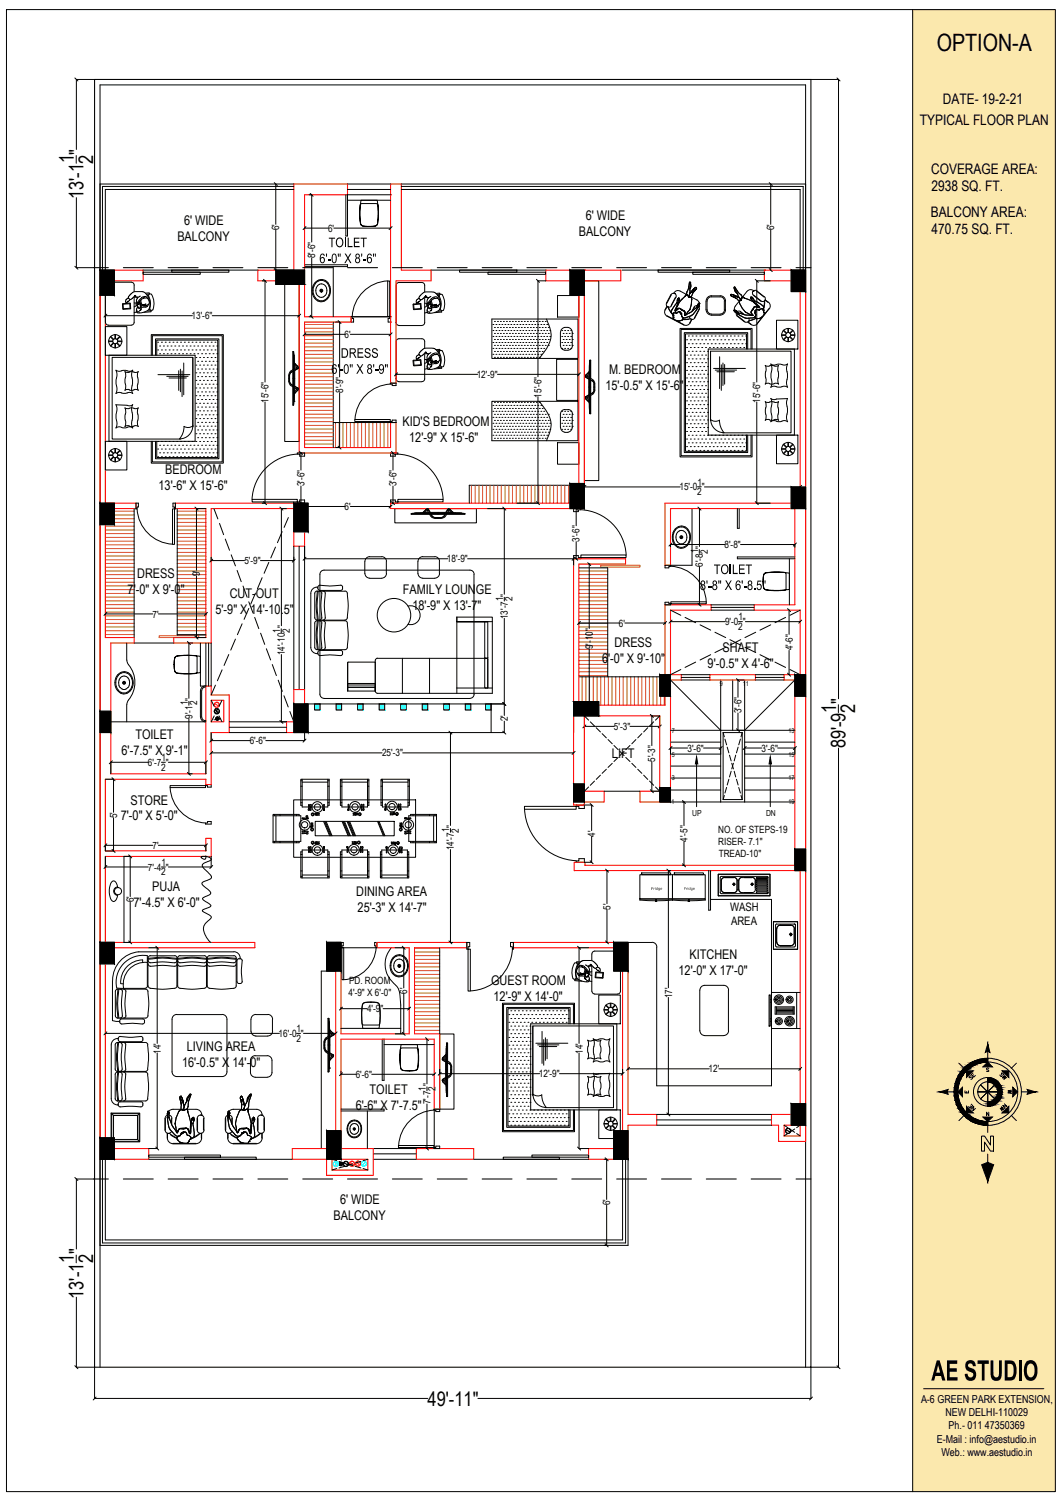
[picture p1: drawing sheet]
<svg xmlns="http://www.w3.org/2000/svg" width="297mm" height="420mm" viewBox="0 0 297 420" stroke-linecap="round" stroke-linejoin="round" font-family="sans-serif">
<defs><g id="words">
<text font-size="6.7" x="261.6" y="14.2">OPTION-A</text>
<g font-size="5.6">
<text x="20.6" y="45.6" transform="rotate(-90 20.6 45.6)">1</text>
<text x="26" y="45.7" transform="rotate(-90 26 45.7)">2</text>
<text x="23.3" y="55.7" transform="rotate(-90 23.3 55.7)">13'-1 &quot;</text>
<text x="233.4" y="199.1" transform="rotate(-90 233.4 199.1)">1</text>
<text x="238.7" y="199.2" transform="rotate(-90 238.7 199.2)">2</text>
<text x="236.1" y="209.1" transform="rotate(-90 236.1 209.1)">89'-9 &quot;</text>
<text x="20.6" y="352.8" transform="rotate(-90 20.6 352.8)">1</text>
<text x="26" y="352.9" transform="rotate(-90 26 352.9)">2</text>
<text x="23.3" y="362.9" transform="rotate(-90 23.3 362.9)">13'-1 &quot;</text>
<text x="119.4" y="392.7">49'-11&quot;</text>
</g>
<g font-size="4.1">
<text x="263.2" y="29">DATE- 19-2-21</text>
<text x="256.8" y="35">TYPICAL FLOOR PLAN</text>
<text x="260" y="48.5">COVERAGE AREA:</text>
<text x="260" y="53.4">2938 SQ. FT.</text>
<text x="259.9" y="60.6">BALCONY AREA:</text>
<text x="260.1" y="65.5">470.75 SQ. FT.</text>
</g>
<g font-size="3.7">
<text x="51.4" y="62.9">6' WIDE</text>
<text x="161.6" y="65.8">BALCONY</text>
<text x="163.5" y="61.4">6' WIDE</text>
<text x="49.5" y="67.4">BALCONY</text>
<text x="170" y="104.6">M. BEDROOM</text>
<text x="169" y="109.1">15'-0.5&quot; X 15'-6&quot;</text>
<text x="112.3" y="119.1">KID'S BEDROOM</text>
<text x="114.2" y="123.5">12'-9&quot; X 15'-6&quot;</text>
<text x="44.3" y="136.9">13'-6&quot; X 15'-6&quot;</text>
<text x="46.1" y="132.5">BEDROOM</text>
<text x="38.3" y="161.6">DRESS</text>
<text x="35.6" y="166">7'-0&quot; X 9'-0&quot;</text>
<text x="64.1" y="167.2">CUT-OUT</text>
<text x="112.5" y="166">FAMILY LOUNGE</text>
<text x="60.1" y="171.6">5'-9&quot; X 14'-10.5&quot;</text>
<text x="115.1" y="170.5">18'-9&quot; X 13'-7&quot;</text>
<text x="168.1" y="185.3">6'-0&quot; X 9'-10&quot;</text>
<text x="171.6" y="180.9">DRESS</text>
<text x="201.7" y="182.3">SHAFT</text>
<text x="197.6" y="186.7">9'-0.5&quot; X 4'-6&quot;</text>
<text x="37.8" y="206.4">TOILET</text>
<text x="33.9" y="210.8">6'-7.5&quot; X 9'-1&quot;</text>
<text x="170.8" y="211.7">LIFT</text>
<text x="36.4" y="224.8">STORE</text>
<text x="33.7" y="229.2">7'-0&quot; X 5'-0&quot;</text>
<text x="42.5" y="248.8">PUJA</text>
<text x="99.4" y="250.2">DINING AREA</text>
<text x="37.3" y="253.3">7'-4.5&quot; X 6'-0&quot;</text>
<text x="99.9" y="254.7">25'-3&quot; X 14'-7&quot;</text>
<text x="192.5" y="267.9">KITCHEN</text>
<text x="137.1" y="275.2">GUEST ROOM</text>
<text x="189.4" y="272.4">12'-0&quot; X 17'-0&quot;</text>
<text x="137.8" y="279.7">12'-9&quot; X 14'-0&quot;</text>
<text x="52.1" y="293.6">LIVING AREA</text>
<text x="50.8" y="298.1">16'-0.5&quot; X 14'-0&quot;</text>
<text x="103.2" y="305.7">TOILET</text>
<text x="99.3" y="310.2">6'-6&quot; X 7'-7.5&quot;</text>
<text x="93.1" y="340.8">BALCONY</text>
<text x="94.9" y="336.4">6' WIDE</text>
</g>
<g font-size="3.3">
<text x="203.8" y="254.4">WASH</text>
<text x="204.1" y="258.3">AREA</text>
</g>
<g font-size="3">
<text x="257.1" y="391.9">A-6 GREEN PARK EXTENSION,</text>
<text x="263.9" y="395.6">NEW DELHI-110029</text>
<text x="264.8" y="399.3">Ph.- 011 47350369</text>
<text x="261.5" y="403">E-Mail : info@aestudio.in</text>
<text x="262.8" y="406.7">Web.: www.aestudio.in</text>
</g>
<g font-size="2.8">
<text x="78" y="64.3" transform="rotate(-90 78 64.3)">6'</text>
<text x="91.6" y="64.7">6'</text>
<text x="216.1" y="64.3" transform="rotate(-90 216.1 64.3)">6'</text>
<text x="88" y="72.1" transform="rotate(-90 88 72.1)">8'-6&quot;</text>
<text x="53.5" y="89.2">13'-6&quot;</text>
<text x="96.2" y="94.4">6'</text>
<text x="133.1" y="105.6">12'-9&quot;</text>
<text x="75" y="112.5" transform="rotate(-90 75 112.5)">15'-6&quot;</text>
<text x="95.8" y="109.8" transform="rotate(-90 95.8 109.8)">8'-9&quot;</text>
<text x="151.2" y="111.1" transform="rotate(-90 151.2 111.1)">15'-6&quot;</text>
<text x="212.2" y="112.5" transform="rotate(-90 212.2 112.5)">15'-6&quot;</text>
<text x="85" y="135.8" transform="rotate(-90 85 135.8)">3'-6&quot;</text>
<text x="110.7" y="135.8" transform="rotate(-90 110.7 135.8)">3'-6&quot;</text>
<text x="189.7" y="137">15'-0 &quot;</text>
<text x="194.7" y="135.7">1</text>
<text x="96.2" y="142.5">6'</text>
<text x="194.6" y="138.4">2</text>
<text x="161.8" y="151.4" transform="rotate(-90 161.8 151.4)">3'-6&quot;</text>
<text x="194.9" y="154.6" transform="rotate(-90 194.9 154.6)">1</text>
<text x="197.6" y="154.7" transform="rotate(-90 197.6 154.7)">2</text>
<text x="202.3" y="153.1">8'-8&quot;</text>
<text x="55.8" y="161" transform="rotate(-90 55.8 161)">9'</text>
<text x="68.2" y="157.6">5'-9&quot;</text>
<text x="124.8" y="157.1">18'-9&quot;</text>
<text x="196.2" y="158.4" transform="rotate(-90 196.2 158.4)">6'-8 &quot;</text>
<text x="140.4" y="167.9" transform="rotate(-90 140.4 167.9)">1</text>
<text x="143.1" y="168" transform="rotate(-90 143.1 168)">2</text>
<text x="42.6" y="172.5">7'</text>
<text x="141.8" y="172.9" transform="rotate(-90 141.8 172.9)">13'-7 &quot;</text>
<text x="206.1" y="173.3">1</text>
<text x="78.2" y="176.8" transform="rotate(-90 78.2 176.8)">1</text>
<text x="80.9" y="176.8" transform="rotate(-90 80.9 176.8)">2</text>
<text x="172.8" y="175.1">6'</text>
<text x="202.4" y="174.6">9'-0 &quot;</text>
<text x="206.1" y="176">2</text>
<text x="79.5" y="183.1" transform="rotate(-90 79.5 183.1)">14'-10 &quot;</text>
<text x="165.5" y="181.3" transform="rotate(-90 165.5 181.3)">9'-10&quot;</text>
<text x="221.3" y="181.7" transform="rotate(-90 221.3 181.7)">4'-6&quot;</text>
<text x="52.4" y="197" transform="rotate(-90 52.4 197)">1</text>
<text x="55.1" y="197.1" transform="rotate(-90 55.1 197.1)">2</text>
<text x="53.7" y="200.8" transform="rotate(-90 53.7 200.8)">9'-1 &quot;</text>
<text x="141.8" y="201.5" transform="rotate(-90 141.8 201.5)">2'</text>
<text x="171.4" y="203.9">5'-3&quot;</text>
<text x="207" y="199.3" transform="rotate(-90 207 199.3)">3'-6&quot;</text>
<text x="69.7" y="207.9">6'-6&quot;</text>
<text x="191.9" y="209.9">3'-6&quot;</text>
<text x="212.6" y="209.9">3'-6&quot;</text>
<text x="41.3" y="213.9">6'-7 &quot;</text>
<text x="45" y="215.3">2</text>
<text x="45.1" y="212.6">1</text>
<text x="106.7" y="211.3">25'-3&quot;</text>
<text x="183" y="212.8" transform="rotate(-90 183 212.8)">5'-3&quot;</text>
<text x="32.7" y="228.6" transform="rotate(-90 32.7 228.6)">5'</text>
<text x="125.4" y="232.6" transform="rotate(-90 125.4 232.6)">1</text>
<text x="128.1" y="232.6" transform="rotate(-90 128.1 232.6)">2</text>
<text x="166.2" y="233.7" transform="rotate(-90 166.2 233.7)">4'</text>
<text x="200.5" y="232.6">NO. OF STEPS-19</text>
<text x="42.6" y="237.2">7'</text>
<text x="126.7" y="237.5" transform="rotate(-90 126.7 237.5)">14'-7 &quot;</text>
<text x="191.9" y="235.1" transform="rotate(-90 191.9 235.1)">4'-5&quot;</text>
<text x="200.5" y="236">RISER- 7.1&quot;</text>
<text x="200.6" y="239.3">TREAD-10&quot;</text>
<text x="41.3" y="243.2">7'-4 &quot;</text>
<text x="45" y="244.6">2</text>
<text x="45.1" y="241.9">1</text>
<text x="37.3" y="252.1" transform="rotate(-90 37.3 252.1)">6'</text>
<text x="170.5" y="254.1" transform="rotate(-90 170.5 254.1)">5'</text>
<text x="97.4" y="274.9">PD. ROOM</text>
<text x="97.3" y="278.2">4'-9&quot; X 6'-0&quot;</text>
<text x="113.7" y="277.6" transform="rotate(-90 113.7 277.6)">6'</text>
<text x="187.6" y="278.9" transform="rotate(-90 187.6 278.9)">17'</text>
<text x="102.5" y="282.8">4'-9&quot;</text>
<text x="77.8" y="289.7">16'-0 &quot;</text>
<text x="82.7" y="291">2</text>
<text x="82.8" y="288.3">1</text>
<text x="44.9" y="294.4" transform="rotate(-90 44.9 294.4)">14'</text>
<text x="162.7" y="294.4" transform="rotate(-90 162.7 294.4)">14'</text>
<text x="197.8" y="299.6">12'</text>
<text x="99.3" y="301.1">6'-6&quot;</text>
<text x="118.9" y="304.7" transform="rotate(-90 118.9 304.7)">1</text>
<text x="121.6" y="304.8" transform="rotate(-90 121.6 304.8)">2</text>
<text x="150.4" y="301">12'-9&quot;</text>
<text x="120.2" y="308.5" transform="rotate(-90 120.2 308.5)">7'-7 &quot;</text>
<text x="170.3" y="336.7" transform="rotate(-90 170.3 336.7)">6'</text>
</g>
<g font-size="2.3">
<text x="193.3" y="227.9">UP</text>
<text x="213.9" y="227.9">DN</text>
</g>
<g font-size="1.9">
<text x="201" y="191.7">9</text>
<text x="207.4" y="191.6">11</text>
<text x="187.6" y="204.7">7</text>
<text x="220.2" y="204.7">13</text>
<text x="187.6" y="211.3">5</text>
<text x="220.2" y="211.3">15</text>
<text x="187.6" y="218">3</text>
<text x="220.2" y="218">17</text>
<text x="187.5" y="224.7">1</text>
<text x="220.2" y="224.7">19</text>
</g>
</g></defs>
<!-- layer: A-elevation -->
<g fill="none" stroke="#000" stroke-width=".28">
<path d="M59.7 142.1l1.1 2.9M61.3 146.2l1.1 3.2M62.9 150.6l1.2 3.1M64.5 155l1.2 3.1M66.2 159.4l1.1 3.1M75 157.1l-1.3 3.1M76.9 152.8l-1.3 3.1M78.8 148.5l-1.3 3.1M80.5 144.6l-1.2 2.7M65.7 178.5l-1.3 3.1M67.6 174.3l-1.3 3M67.8 163.7l1.2 3.1"/>
<path d="M69.5 168.1l1.1 3.2M69.5 170l-1.4 3M71.1 172.5l1.1 3.1M71.3 165.7l-1.3 3.1M72.8 176.9l1.1 3.1M73.2 161.4l-1.3 3.1M187.2 170.4l2.9 1.5M191.2 172.5l3 1.5M195.4 174.6l3 1.4M199.6 176.6l3 1.5M203.8 178.7l3 1.5M206.8 178.7l-3 1.5"/>
<path d="M211 176.6l-3 1.5M215.2 174.6l-3 1.4M219.3 172.5l-2.9 1.5M223.4 170.4l-2.9 1.5M59 195.6l.8 1.7M59.8 200l-.8 1.6M60.1 197.9l.8 1.5M60.1 191.4l-1.1 2.8M60.9 197.9l-.8 1.5M61.2 200l.8 1.6M62 195.6l-.8 1.7M62 187.1l-1.3 3.1"/>
<path d="M63.9 182.9l-1.3 3M74.4 181.2l1.2 3.2M76 185.6l1.2 3.1M77.7 190l1.1 3.1M79.3 194.4l1.2 3.1M80.9 198.8l1.1 2.8M90.5 195.1h40.7M90.5 195.1a1.16 1.16 0 0 1-1.2-1.2v-33.5a1.16 1.16 0 0 1 1.2-1.1h40.7a1.11 1.11 0 0 1 1.1 1.2l.1 33.4a1.16 1.16 0 0 1-1.2 1.2M163.1 200l1.2 1.2M184.2 200l-1.2 1.2M190.1 187l-2.9 1.5M194.2 185l-3 1.5"/>
<path d="M198.4 182.9l-3 1.5M202.6 180.8l-3 1.5M208 180.8l3 1.5M212.2 182.9l3 1.5M216.4 185l2.9 1.5M220.5 187l2.9 1.5M164.3 219.9l-1.2 1.1M164.8 201.6l1.2 1.2M166 218.2l-1.2 1.2M166.4 203.3l1.2 1.2M167.6 216.5l-1.2 1.2M168.1 204.9l1.2 1.2"/>
<path d="M169.3 214.9l-1.2 1.1M169.7 206.6l1.2 1.2M170.9 213.2l-1.2 1.2M171.4 208.3l1.2 1.1M172.6 211.6l-1.2 1.1M173 209.9l1.2 1.2M174.2 209.9l-1.2 1.2M174.7 211.6l1.2 1.1M175.9 208.3l-1.2 1.1M176.4 213.2l1.1 1.2M177.5 206.6l-1.1 1.2M178 214.9l1.2 1.1"/>
<path d="M179.2 204.9l-1.2 1.2M179.7 216.5l1.1 1.2M180.8 203.3l-1.1 1.2M181.3 218.2l1.2 1.2M182.5 201.6l-1.2 1.2M183 219.9l1.2 1.1M201.9 204.7l.3 1.1M202.4 206.5l.4 1.6M202.8 220l-.4 1.5M203 208.7l.5 1.6M203.5 217.7l-.5 1.6M203.7 211l.4 1.6"/>
<path d="M204.1 215.4l-.4 1.7M204.3 213.2l.5 1.6M204.8 213.2l-.5 1.6M205 215.4l.4 1.7M205.4 211l-.4 1.6M205.6 217.7l.5 1.6M206.1 208.7l-.5 1.6M206.2 220l.5 1.5M206.7 206.5l-.5 1.6M207.2 204.7l-.3 1.1M34.6 239.2v24.1M57.5 239.1v.4a.57 .57 0 0 1-.5 .6 .57 .57 0 0 1-.6-.4 .26 .26 0 0 1-.2-.3 .26 .26 0 0 1 .4-.1h1.3l.8 .4a.44 .44 0 0 1 .2 .5 .44 .44 0 0 1-.5 .3l-1.6 .8-.3 .6 .4 .7 1.9 1.9 .2 .7-.3 .3-2 .9-.3 .5 2.2 2.1a.63 .63 0 0 1 .2 .7 .63 .63 0 0 1-.6 .4l-1.1 .5a.51 .51 0 0 0-.6 .6 .51 .51 0 0 0 .6 .4l1.3 .9a.54 .54 0 0 1 .5 .6 .54 .54 0 0 1-.7 .4l-1.3 .6a.41 .41 0 0 0-.4 .4 .41 .41 0 0 0 .5 .4l1.7 .9a.67 .67 0 0 1-.3 1.2l-1.1 1a3.4 3.4 0 0 0 .6 4.3l1.1 1"/>
<path d="M202.2 222.2l-.3 1.2M206.9 222.2l.3 1.2M218.9 314.3l1 .7M219.9 316.7l-1 .6M220.5 315.4l1.4 .9M221.9 315.4l-1.4 .9M222.4 316.7l1 .6M223.4 314.3l-1 .7M92.7 323.9l1.3 .3M94 326.4l-1.3 .5M94.6 324.5l1.7 .4M96.3 325.8l-1.7 .5"/>
<path d="M96.9 325.1l1.6 .5M98.5 325.1l-1.6 .5M99.1 325.8l1.6 .5M100.7 324.5l-1.6 .4M101.4 326.4l1.3 .5M102.7 323.9l-1.3 .3M27.9 381.9v-358.2h197v358.2"/>
</g>
<!-- layer: window -->
<g fill="#0ff" stroke="#0ff" stroke-width=".28">
<path d="M135.6 196.7v1.6h1.5zM135.6 196.7h1.5v1.6z"/>
<path d="M129.9 196.7v1.6h1.5zM129.9 196.7h1.5v1.6z"/>
<path d="M123.9 196.7v1.6h1.5zM123.9 196.7h1.5v1.6z"/>
<path d="M117.9 196.7v1.6h1.5zM117.9 196.7h1.5v1.6z"/>
<path d="M111.9 196.7v1.6h1.5zM111.9 196.7h1.5v1.6z"/>
<path d="M105.9 196.7v1.6h1.5zM105.9 196.7h1.5v1.6z"/>
<path d="M99.9 196.7v1.6h1.5zM99.9 196.7h1.5v1.6z"/>
<path d="M93.8 196.7v1.6h1.6zM93.8 196.7h1.6v1.6z"/>
<path d="M87.8 196.7v1.6h1.6zM87.8 196.7h1.6v1.6z"/>
</g>
<!-- layer: A-Dim -->
<path d="M254.8 2.7v414h39.8zM254.8 2.7h39.8v414z" fill="#fbe8ad" stroke="#fbe8ad" stroke-width=".28"/>
<!-- layer: A-ELE -->
<g fill="none" stroke="#000" stroke-width=".28">
<path d="M1.8 2.7h292.8v414h-292.8zM26.4 22.2h-5.1v19.6M226.4 22.2h7.7v173M21.3 43.4v2.2M21.3 55.2v19.6h4.8M82 52.9h-52.6v22.6M97 55.9h12M112 52.9h111.4v22.6M39.9 75.5h32.1M93 74.5v14M120.3 75.5h32.1M173.6 75.5h40.1"/>
<path d="M93 90v35M98 88.5h11M93 118h16M161.6 135.6h-30.6v5M37.5 142.1v36M49.5 142.1v35.3h8M161.6 158.6h8.1v30.5M193.2 142.1v15.8h-6M220.4 156.1v12.9M35.4 179.6l.1 5.5a8.3 8.3 0 0 1 0 11.1l-.1 .6M37.5 179.6h11M56 179.6v12.1h1.5"/>
<path d="M35.4 196.9v4.7M57.3 192a.99 .99 0 0 0-1 .9v7.4a1.07 1.07 0 0 0 1 1M57.3 191.6a1.33 1.33 0 0 0-1.3 1.3v7.4a1.43 1.43 0 0 0 1.3 1.3M85 196.7h52.1v8h-52.1zM161.6 189.1h24.1M187.2 190l14 14M201.2 190v14M204.5 190v14M207.9 190v14M221.9 190l-14 14M234 196.9v2.2M30.9 201.6h26.6"/>
<path d="M57.3 201.4h.2M187.2 217.4h14M187.2 214h14M187.2 210.7h14M187.2 207.3h14M187.2 204h14M207.9 217.4h14M207.9 214h14M207.9 210.7h14M207.9 207.3h14M207.9 204h14M234.1 209v172.9h-7.7v8.8h-93"/>
<path d="M168.6 221h10.1M187.2 224h14M187.2 220.7h14M207.9 224h14M207.9 220.7h14M198.4 251.3h17v52h-32.1l.1-38.7a1.33 1.33 0 0 0-1.4-1.4l-6.7 .1M95.2 264.8h10M109.2 264.8a7.3 7.3 0 0 0 1.3 10.5 4 4 0 0 1 1.2 2.7l.2 2.8v8M122.8 264.8v24M195.4 276.6v11.4M196.7 275.3h5.4a1.33 1.33 0 0 1 1.3 1.3v11.4a1.25 1.25 0 0 1-1.3 1.3h-5.4M196.7 275.3a1.33 1.33 0 0 0-1.3 1.3"/>
<path d="M95.2 287.3h16.7M107.2 291.8h14M195.4 287.9a1.33 1.33 0 0 0 1.3 1.4M102.6 310.4v10.5M121.2 309.9v11M26.1 329.4h-4.8v19.5M29.4 323.9v22.5h144.4v-22.5M41.5 323.9h40.1M132.2 323.9h32.1M21.3 350.6v2.2M21.3 362.4v19.5h5.1v8.8h93"/>
</g>
<!-- layer: A-Hatch -->
<g fill="none" stroke="#b85c00" stroke-width=".28">
<path d="M85 99h8M85 98h8M85 96.9h8M85 95.9h8M85 94.8h8M85 93.8h8M85 92.7h8M85 91.7h8M85 90.6h8M85 119.9h8M85 118.8h8M85 117.8h8"/>
<path d="M85 116.7h8M85 115.7h8M85 114.7h8M85 113.6h8M85 112.6h8M85 111.5h8M85 110.5h8M85 109.4h8M85 108.4h8M85 107.3h8M85 106.3h8M85 105.3h8"/>
<path d="M85 104.2h8M85 103.2h8M85 102.1h8M85 101.1h8M85 100h8M93.7 118v7M94.7 118v7M95.7 118v7M96.8 118v7M97.8 118v7M98.9 118v7M99.9 118v7"/>
<path d="M101 118v7M102 118v7M103 118v7M104.1 118v7M105.1 118v7M106.2 118v7M107.2 118v7M108.3 118v7M85 124.1h8M85 123h8M85 122h8M85 120.9h8"/>
<path d="M131.6 135.6v5M132.7 135.6v5M133.7 135.6v5M134.7 135.6v5M135.8 135.6v5M136.8 135.6v5M137.9 135.6v5M138.9 135.6v5M139.9 135.6v5M141 135.6v5M142.1 135.6v5M143.1 135.6v5"/>
<path d="M144.1 135.6v5M145.2 135.6v5M146.2 135.6v5M147.3 135.6v5M148.3 135.6v5M149.3 135.6v5M150.4 135.6v5M151.5 135.6v5M152.5 135.6v5M153.5 135.6v5M154.5 135.6v5M155.6 135.6v5"/>
<path d="M156.7 135.6v5M157.7 135.6v5M158.7 135.6v5M159.8 135.6v5M160.8 135.6v5M29.4 159.5h8.1M29.4 158.5h8.1M29.4 157.4h8.1M29.4 156.4h8.1M29.4 155.3h8.1M29.4 154.3h8.1M29.4 153.3h8.1"/>
<path d="M29.4 152.2h8.1M29.4 151.2h8.1M29.4 150.1h8.1M29.4 149.1h8.1M29.4 148.1h8.1M29.4 147h8.1M29.4 145.9h8.1M29.4 144.9h8.1M29.4 143.9h8.1M29.4 142.8h8.1M49.5 159.5h8M49.5 158.5h8"/>
<path d="M49.5 157.4h8M49.5 156.4h8M49.5 155.3h8M49.5 154.3h8M49.5 153.3h8M49.5 152.2h8M49.5 151.2h8M49.5 150.1h8M49.5 149.1h8M49.5 148.1h8M49.5 147h8M49.5 145.9h8"/>
<path d="M49.5 144.9h8M49.5 143.9h8M49.5 142.8h8M161.6 159.5h8.1M167.7 157.9h11v.5h-11zM29.4 177.3h8.1M29.4 176.2h8.1M29.4 175.1h8.1M29.4 174.1h8.1M29.4 173.1h8.1M29.4 172.1h8.1M29.4 171h8.1"/>
<path d="M29.4 169.9h8.1M29.4 168.9h8.1M29.4 167.9h8.1M29.4 166.8h8.1M29.4 165.8h8.1M29.4 164.7h8.1M29.4 163.7h8.1M29.4 162.7h8.1M29.4 161.6h8.1M29.4 160.5h8.1M44.4 177.6h11.1v.5h-11.1zM49.5 177.3h8"/>
<path d="M49.5 176.2h8M49.5 175.1h8M49.5 174.1h8M49.5 173.1h8M49.5 172.1h8M49.5 171h8M49.5 169.9h8M49.5 168.9h8M49.5 167.9h8M49.5 166.8h8M49.5 165.8h8M49.5 164.7h8"/>
<path d="M49.5 163.7h8M49.5 162.7h8M49.5 161.6h8M49.5 160.5h8M161.6 179.3h8.1M161.6 178.3h8.1M161.6 177.3h8.1M161.6 176.2h8.1M161.6 175.1h8.1M161.6 174.1h8.1M161.6 173.1h8.1M161.6 172.1h8.1"/>
<path d="M161.6 171h8.1M161.6 169.9h8.1M161.6 168.9h8.1M161.6 167.9h8.1M161.6 166.8h8.1M161.6 165.8h8.1M161.6 164.7h8.1M161.6 163.7h8.1M161.6 162.7h8.1M161.6 161.6h8.1M161.6 160.5h8.1M161.6 188.7h8.1"/>
<path d="M161.6 187.7h8.1M161.6 186.7h8.1M161.6 185.6h8.1M161.6 184.5h8.1M161.6 183.5h8.1M161.6 182.5h8.1M161.6 181.4h8.1M161.6 180.4h8.1M162.5 189.1v7.9M163.6 189.1v7.9M164.6 189.1v7.9M165.6 189.1v7.9"/>
<path d="M166.7 189.1v7.9M167.7 189.1v7.9M168.8 189.1v7.9M169.8 189.1v7.9M170.8 189.1v7.9M171.9 189.1v7.9M173 189.1v7.9M174 189.1v7.9M175 189.1v7.9M176.1 189.1v7.9M177.1 189.1v7.9M178.2 189.1v7.9"/>
<path d="M179.2 189.1v7.9M180.2 189.1v7.9M181.3 189.1v7.9M182.3 189.1v7.9M183.4 189.1v7.9M184.4 189.1v7.9M185.4 189.1v7.9M115.7 279.5h7.1M115.7 278.4h7.1M115.7 277.4h7.1M115.7 276.4h7.1M115.7 275.3h7.1"/>
<path d="M115.7 274.3h7.1M115.7 273.2h7.1M115.7 272.2h7.1M115.7 271.2h7.1M115.7 270.1h7.1M115.7 269.1h7.1M115.7 268h7.1M115.7 267h7.1M115.7 266h7.1M115.7 264.9h7.1M115.7 287.8h7.1M115.7 286.8h7.1"/>
<path d="M115.7 285.8h7.1M115.7 284.7h7.1M115.7 283.7h7.1M115.7 282.6h7.1M115.7 281.6h7.1M115.7 280.6h7.1"/>
</g>
<!-- layer: A-Furniture -->
<g fill="none" stroke="#000" stroke-width=".28">
<path d="M29.4 79.6v10.5M29.4 79.6a.78 .78 0 0 1 .8-.8h6.5a.78 .78 0 0 1 .8 .8v1.8M79.5 79.5h4v43.8h-4zM88.1 79.2l-.5 .9M88.9 78.5l.8-.2 .9 .2M88.9 78.5l-.8 .6M89.2 79.4a1.37 1.37 0 0 1 1.6 .5M89.2 79.4a2.08 2.08 0 0 0-.9 2.5M90.6 78.5l.8 .7M90.8 78.3a2.83 2.83 0 0 0-3 .8 2.83 2.83 0 0 0-.6 2.9l.1 .3M90.8 78.3l.8 .7M90.8 79.9l.5 1.3-.5 1.3"/>
<path d="M91.4 79.2l.5 .9M91.6 79.1a3.4 3.4 0 0 1-1 5M110.6 79.7v10.4M117.8 78.9h-6.4a.78 .78 0 0 0-.8 .8M117.8 78.9a.78 .78 0 0 1 .8 .8v1.8M163.1 78.5h4.1v55.8h-4.1zM192.5 79.2h.1l.1 .8-.3 3M192.8 79l.1 .9-.3 .8M192.8 79l-.3-.2-.2 1.6-.7 2 .7 .5M29.4 91.2h6v8h-6zM29.4 90a.78 .78 0 0 0 .8 .8M30.2 90.9h6.4"/>
<path d="M30.3 95.3h1.2M30.3 95.4h1.2M30.4 99.2h24.1v24.1h-24.1zM30.8 94.1l.8 .8M30.9 94l.8 .8M31.6 95.8l-.8 .8M31.7 95.9l-.8 .8M32.1 93.5v1.1M32.1 96v1.2M32.2 93.5v1.1M32.2 96v1.2M32.6 95.9l.8 .8"/>
<path d="M32.7 95.8l.8 .8M32.8 95.3h1.2M32.8 95.4h1.2M33.4 94l-.8 .8M33.5 94.1l-.8 .8M34.2 85l.1 1.3M34.3 84.9l2.1-.2 .1 1.5M34.3 84.8l-.1 .1M34.4 85l1.8-.1 .1 1.2-1.9 .1zM35.9 83.2l-.8 .6 .1 .9 1.1-1M36.5 86.1l-2.1 .3-.1-.1M36.6 82l1-.5h2.1l.9 .3 .7 1.1 .5 1.4 .1 1.3-.5 1-1.9 .8h-1l-.3-.2-.1-.9 .3-.5-.3-2 .4-.7-.3-.2a.26 .26 0 0 1-.4 0 .26 .26 0 0 1 .1-.4l-.1 .2-.1-.2-.9 1-.5 .2-.5-.7z"/>
<path d="M37.5 83v7a.78 .78 0 0 1-.8 .8M37.5 83h.9M38 84.7v.6M38.1 87.2l-.6 .1M38.1 86.5l.3 .5 .5 .1M38.3 85.1l-.8 .6M38.8 85l-.2-.4-.3 .2 .1 .3M38.8 87.1v.3M39 84.1l-.7 .7M39.2 82.7l-.6 .4M39.2 84.8l.1 .3 .7 .2M39.2 84.4l-.3 .3 .4 .1"/>
<path d="M39.2 85l-.3-.1-.5 .3 .4 .8 .5-.1 .1-.7-.3 .4 .1-.5M39.3 85l.1 .1M39.4 85.6a.44 .44 0 0 1-.4 .5 .44 .44 0 0 1-.5-.3M39.4 86l-.4 .8 .4-.2v-.3M39.4 83.7l-.4 .3 .1 .4M40 85.4l-.6 .1M40.2 85.8h.6M40.3 85.4l-.1 .4h-.8M40.7 81.9l1-.1v.3l-.7 .1M40.7 85.3h-.9l1-.4-1.1 .2-.3-.5v-1l.8-.5v.2l.9-.1 .6 1.1-.2 .7-.8 .3v.2l-.3-.1M41.1 83.2l-.8-.4-.6 .2-.6 .6a1.38 1.38 0 0 1-1.4 1h-.2M41.1 82.4h.4"/>
<path d="M41.2 86.9l.9-.1v.3l-1.9 .2M41.4 85.2l-.3 .5-.4 .1M41.5 82.8l.5 1.6-.2 1.7M41.5 82.8v-.4l.6-.3a4.5 4.5 0 0 1 .6 4.4M41.8 86.1l.3 .6 .6-.2M41.9 86.5h-.3M42.2 99.2v-5.7h20.1v35.9h-20.1v-6.1M42.5 99.2v-5.4h19.5v35.2h-19.5v-5.7M43.4 99.2v-4.5h17.7v33.5h-17.7v-4.9M43.8 99.2v-4.2h17v32.8h-17v-4.5M44 97.8h.1M44 95.6h.1"/>
<path d="M44.6 98.8h.1M44.6 96.7h.1M45.1 97.8h.1M45.1 95.6h.1M45.6 98.8h.1M45.6 96.7h.1M46.1 97.8h.1M46.1 95.6h.1M46.7 98.8h.1M46.7 96.7h.1M47.2 97.8h.1M47.2 95.6h.1"/>
<path d="M47.7 98.8h.1M47.7 96.7h.1M48.3 97.8h.1M48.3 95.6h.1M48.8 98.8h.1M48.8 96.7h.1M49.3 97.8h.1M49.3 95.6h.1M49.9 98.8h.1M49.9 96.7h.1M50.4 97.8h.1M50.4 95.6h.1"/>
<path d="M51 98.8h.1M51 96.7h.1M51.5 97.8h.1M51.5 95.6h.1M52 98.8h.1M52 96.7h.1M52.6 97.8h.1M52.6 95.6h.1M53.1 98.8h.1M53.1 96.7h.1M53.6 97.8h.1M53.6 95.6h.1"/>
<path d="M53.8 99.8v19.4v-19.4h-22.5v22.9h19.1M54.1 98.8h.1M54.1 96.7h.1M54.7 99.9h.1M54.7 97.8h.1M54.7 95.6h.1M55.2 98.8h.1M55.2 96.7h.1M55.7 99.9h.1M55.7 97.8h.1M55.7 95.6h.1M56.3 98.8h.1"/>
<path d="M56.3 96.7h.1M56.8 99.9h.1M56.8 97.8h.1M56.8 95.6h.1M57.3 98.8h.1M57.3 96.7h.1M57.9 99.9h.1M57.9 97.8h.1M57.9 95.6h.1M58.4 98.8h.1M58.4 96.7h.1M59 99.9h.1"/>
<path d="M59 97.8h.1M59 95.6h.1M59.5 98.8h.1M59.5 96.7h.1M60 99.9h.1M60 97.8h.1M60 95.6h.1M60.5 98.8h.1M60.5 96.7h.1M81.9 98.2h-.2v15h.2v-7.5v7.4M81.9 98.2v7.5v-7.4M82 98.2h.1"/>
<path d="M82 98.2l.1 1M82 99.6v12.2M82.1 99.2l.2 3.1-.2 9.8M82.1 99.2v.5M82.1 99.7v12M87.3 82.3a2.98 2.98 0 0 0 1.4 1.8M87.6 80a2.8 2.8 0 0 0 2.4 4l.5-.1M88.3 81.9l.3 .6M88.6 82.5a1.31 1.31 0 0 0 1.7 .4M88.7 84l.9 .3 1-.2M89.4 81.2h.5M89.7 81v.5"/>
<path d="M90.8 82.5l-.6 .4M91.3 83.3l-.8 .6M91.9 82.3l-.6 .9M91.9 80.1l.2 1.1-.2 1.2M110.6 95.4v10.4M110.6 90.1a.78 .78 0 0 0 .8 .8M111.4 90.9h6.4M115.3 85.1l.2 1.4 2-.1M115.3 85l2.2-.2 .1 1.4M115.5 85.1l1.8-.2 .2 1.3-1.9 .1zM117 99l-.7 .5v1l1.2-1M117 83.3l-.7 .5v1l1.2-1.1"/>
<path d="M117.4 98.2l1.2-.9h2.1l.9 .3 .8 .9 .5 1.5 .1 1.5-.3 .7-1.5 .9-1.7 .1-.3-.3v-.7l.3-.6-.3-1.8 .4-.9-.7-.2 .1-.3-.2 .1v-.2l-.7 .9-.6 .3-.5-.5zM117.4 82.5l1.2-.9 2-.1 1 .3 .8 1 .5 1.5 .1 1.5-.3 .7-1.5 .8-1.7 .2-.3-.3v-.7l.3-.6-.3-1.8 .4-.9-.7-.3 .1-.3-.2 .2v-.2l-.7 .9-.7 .2-.4-.4zM117.6 86.2l-.1 .1M117.8 94.6h-6.4a.78 .78 0 0 0-.8 .8M117.8 94.6a.78 .78 0 0 1 .8 .8v1.8M118.6 90.1a.78 .78 0 0 1-.8 .8M118.6 98.8h.9M118.6 83.1h.9M118.6 84.7h.8M118.6 83.1v7M118.6 98.8v7M119.1 84.8l.1 .6"/>
<path d="M119.2 87.3l-.6 .1M119.2 86.6l.3 .5 .5 .1v.3M119.4 85.1l-.8 .7M119.9 85.1l-.2-.4-.2 .5M120.1 99.9l-.7 .7M120.1 84.2l-.7 .7M120.3 98.5l-.6 .4M120.3 82.8l-.6 .4M120.3 84.9l.1 .3 .8 .2-.7 .2M120.3 84.5l-.3 .2 .4 .2M120.5 85.2l-.5-.2-.5 .3 .4 .8 .5-.2 .1-.5-.3 .3 .2-.5M120.5 85.7a.44 .44 0 0 1-.3 .5 .44 .44 0 0 1-.6-.3"/>
<path d="M120.6 99.5l-.4 .3v.4M120.6 86l-.2 .6-.3 .2h.3l.1-.4M120.6 83.8l-.4 .3v.4M121.3 85.9h.6M121.4 85.5l-.1 .4h-.8M121.8 97.7l1-.1v.3l-.7 .1M121.8 82l1-.1v.3l-.7 .1M121.9 85.4h-1l1-.4-1.1 .2-.4-1.1 .2-.4 .7-.5 .1 .2 .8-.1 .6 1v.6l-.3 .3-.6 .2v.2l-.4-.1M122.2 98.9l-.4-.3-1 .2-1.4 1.6M122.2 83.2l-.4-.3-1 .3-1.4 1.5M122.2 98.2h.4M122.2 82.5h.4"/>
<path d="M122.3 87l1-.1v.3l-2 .1M122.5 85.3l-.6 .6M122.6 98.6l.6 1.6-.2 1.9 .2 .3 .5 .1a4.1 4.1 0 0 0-.5-4.6l-.5 .3v.4M122.6 82.9l.6 1.6-.2 1.9 .2 .3 .5 .1a4.1 4.1 0 0 0-.5-4.6l-.5 .3v.4M123 86.6h-.2M137.3 89.1h24.1v11h-24.1zM137.6 90.6h.1M137.6 92.3h.1M137.6 94h.1M137.6 95.7h.1M137.6 97.3h.1M137.6 99h.1"/>
<path d="M138 89.8h.1M138 91.5h.1M138 93.1h.1M138 94.8h.1M138 96.5h.1M138 98.2h.1M138 99.8h.1M138.5 90.6h.1M138.5 92.3h.1M138.5 94h.1M138.5 95.7h.1M138.5 97.3h.1"/>
<path d="M138.5 99h.1M138.9 89.8h.1M138.9 91.5h.1M138.9 93.1h.1M138.9 94.8h.1M138.9 96.5h.1M138.9 98.2h.1M138.9 99.8h.1M139.3 90.6h.1M139.3 92.3h.1M139.3 94h.1M139.3 95.7h.1"/>
<path d="M139.3 97.3h.1M139.3 99h.1M139.7 89.8h.1M139.7 91.5h.1M139.7 93.1h.1M139.7 94.8h.1M139.7 96.5h.1M139.7 98.2h.1M139.7 99.8h.1M140.1 90.6h.1M140.1 92.3h.1M140.1 94h.1"/>
<path d="M140.1 95.7h.1M140.1 97.3h.1M140.1 99h.1M140.5 89.8h.1M140.5 91.5h.1M140.5 93.1h.1M140.5 94.8h.1M140.5 96.5h.1M140.5 98.2h.1M140.5 99.8h.1M141 90.6h.1M141 92.3h.1"/>
<path d="M141 94h.1M141 95.7h.1M141 97.3h.1M141 99h.1M141.4 89.8h.1M141.4 91.5h.1M141.4 93.1h.1M141.4 94.8h.1M141.4 96.5h.1M141.4 98.2h.1M141.4 99.8h.1M141.8 90.6h.1"/>
<path d="M141.8 92.3h.1M141.8 94h.1M141.8 95.7h.1M141.8 97.3h.1M141.8 99h.1M142.2 89.8h.1M142.2 91.5h.1M142.2 93.1h.1M142.2 94.8h.1M142.2 96.5h.1M142.2 98.2h.1M142.2 99.8h.1"/>
<path d="M142.6 90.6h.1M142.6 92.3h.1M142.6 94h.1M142.6 95.7h.1M142.6 97.3h.1M142.6 99h.1M143 89.8h.1M143 91.5h.1M143 93.1h.1M143 94.8h.1M143 96.5h.1M143 98.2h.1"/>
<path d="M143 99.8h.1M143.5 90.6h.1M143.5 92.3h.1M143.5 94h.1M143.5 95.7h.1M143.5 97.3h.1M143.5 99h.1M143.9 89.8h.1M143.9 91.5h.1M143.9 93.1h.1M143.9 94.8h.1M143.9 96.5h.1"/>
<path d="M143.9 98.2h.1M143.9 99.8h.1M144.3 90.6h.1M144.3 92.3h.1M144.3 94h.1M144.3 95.7h.1M144.3 97.3h.1M144.3 99h.1M144.7 89.8h.1M144.7 91.5h.1M144.7 93.1h.1M144.7 94.8h.1"/>
<path d="M144.7 96.5h.1M144.7 98.2h.1M144.7 99.8h.1M145.1 90.6h.1M145.1 92.3h.1M145.1 94h.1M145.1 95.7h.1M145.1 97.3h.1M145.1 99h.1M145.5 89.8h.1M145.5 91.5h.1M145.5 93.1h.1"/>
<path d="M145.5 94.8h.1M145.5 96.5h.1M145.5 98.2h.1M145.5 99.8h.1M146 90.6h.1M146 92.3h.1M146 94h.1M146 95.7h.1M146 97.3h.1M146 99h.1M146.4 89.8h.1M146.4 91.5h.1"/>
<path d="M146.4 93.1h.1M146.4 94.8h.1M146.4 96.5h.1M146.4 98.2h.1M146.4 99.8h.1M146.8 90.6h.1M146.8 92.3h.1M146.8 94h.1M146.8 95.7h.1M146.8 97.3h.1M146.8 99h.1M147.2 89.8h.1"/>
<path d="M147.2 91.5h.1M147.2 93.1h.1M147.2 94.8h.1M147.2 96.5h.1M147.2 98.2h.1M147.2 99.8h.1M147.6 90.6h.1M147.6 92.3h.1M147.6 94h.1M147.6 95.7h.1M147.6 97.3h.1M147.6 99h.1"/>
<path d="M148.1 89.8h.1M148.1 91.5h.1M148.1 93.1h.1M148.1 94.8h.1M148.1 96.5h.1M148.1 98.2h.1M148.1 99.8h.1M148.4 90.6h.1M148.4 92.3h.1M148.4 94h.1M148.4 95.7h.1M148.4 97.3h.1"/>
<path d="M148.4 99h.1M148.9 89.8h.1M148.9 91.5h.1M148.9 93.1h.1M148.9 94.8h.1M148.9 96.5h.1M148.9 98.2h.1M148.9 99.8h.1M149.3 90.6h.1M149.3 92.3h.1M149.3 94h.1M149.3 95.7h.1"/>
<path d="M149.3 97.3h.1M149.3 99h.1M149.7 89.8h.1M149.7 91.5h.1M149.7 93.1h.1M149.7 94.8h.1M149.7 96.5h.1M149.7 98.2h.1M149.7 99.8h.1M150.1 90.6h.1M150.1 92.3h.1M150.1 94h.1"/>
<path d="M150.1 95.7h.1M150.1 97.3h.1M150.1 99h.1M150.6 89.8h.1M150.6 91.5h.1M150.6 93.1h.1M150.6 94.8h.1M150.6 96.5h.1M150.6 98.2h.1M150.6 99.8h.1M151 90.6h.1M151 92.3h.1"/>
<path d="M151 94h.1M151 95.7h.1M151 97.3h.1M151 99h.1M151.4 89.8h.1M151.4 91.5h.1M151.4 93.1h.1M151.4 94.8h.1M151.4 96.5h.1M151.4 98.2h.1M151.8 90.6h.1M151.8 92.3h.1"/>
<path d="M151.8 94h.1M151.8 95.7h.1M151.8 97.3h.1M152.2 89.8h.1M152.2 91.5h.1M152.2 93.1h.1M152.2 94.8h.1M152.2 96.5h.1M152.6 89.1l1 2.9a7.2 7.2 0 0 1-2.1 6.8l-1 1.3M152.6 90.6h.1M152.6 92.3h.1M152.6 94h.1"/>
<path d="M152.6 95.7h.1M153.1 91.5h.1M153.1 93.1h.1M153.1 94.8h.1M153.1 96.5h.1M153.5 92.3h.1M153.5 94h.1M155.6 82.6h6v6h-6zM156.4 92.9l.1 3.7a1.21 1.21 0 0 0 1.2 1.2M156.8 92.3h.1M156.8 94h.1M156.8 95.7h.1"/>
<path d="M156.8 97.3h.1M157.2 93.1h.1M157.2 94.8h.1M157.2 96.5h.1M157.6 92.3h.1M157.6 94h.1M157.6 95.7h.1M157.6 97.3h.1M157.7 91.5h.9M157.7 97.8h.9M157.7 91.5a1.38 1.38 0 0 0-1.2 1.4M158.1 93.1h.1"/>
<path d="M158.1 94.8h.1M158.1 96.5h.1M158.5 92.3h.1M158.5 94h.1M158.5 95.7h.1M158.5 97.3h.1M158.6 91.5a1.38 1.38 0 0 1 1.2 1.4M158.9 93.1h.1M158.9 94.8h.1M158.9 96.5h.1M159.3 92.3h.1M159.3 94h.1"/>
<path d="M159.3 95.7h.1M159.3 97.3h.1M159.8 93.1h.1M159.8 94.8h.1M159.8 96.5h.1M159.8 92.9v3.7M159.8 96.6a1.21 1.21 0 0 1-1.2 1.2M185.7 86.5a1.33 1.33 0 0 0 .5 1.8M186.2 85.6l-.5 .9M186.2 88.3l4.7 2.5M186.3 85.7l-.6 .9M186.3 88.2l4.6 2.5"/>
<path d="M186.4 85.7h.1M186.5 85.8l.4 .9 1 1.3M186.6 85.8l.8 1.5M187.3 82.4l-1.2 2.3a.78 .78 0 0 0 .3 1 .78 .78 0 0 0 1.1-.3l1.2-2.3M187.3 82.3a.78 .78 0 0 1 1.1-.3 .78 .78 0 0 1 .3 1.1M187.4 82.4l-1.2 2.3M187.7 87.7l.1 .1M187.8 87.8l.1 .1M187.8 87.8h.1M187.9 87.9v.7M187.9 88.1h.1M187.9 88.6h.1"/>
<path d="M187.9 88.6l.1 .4M188 87.5l-.2 .3M188 89l.2 .2M188.1 87.5h-.2M188.1 81.9a1.29 1.29 0 0 1 1.8-.6l1.8 1-.2 .1M188.1 81.9h.1M188.1 87.4v.1M188.2 89.3l1.3 .4 .6-.2M188.3 82h.1M188.5 87.4h-.4M188.5 87.3l.2 .1M188.6 83l-1.2 2.4"/>
<path d="M188.6 87.4l.3 .1 .5-.4h.4l.6 1.4M189 84.6h.3M189 84.5v.1M189 84.5l-1.6 2.4v.4l.4 .5M189.2 83.8h.1M189.2 83.8v-.3l-.2 1.1M189.2 83.6l.3-.4-.2 .6M189.3 84.7l-.5 1.3a.63 .63 0 0 0-.3 .9l.9-.7M189.4 83.5l.2-.3-.2 .7M189.5 83.6l.2-.2-.2 .6M189.5 86.2h.3M189.5 84.6l-1 2.3 1-.8"/>
<path d="M189.6 83.8l.2-.2-.5 1.1M189.8 86.2h.1M189.8 86.2l1.4 1M189.8 87.3h.1M189.8 86.2h.2M189.9 87.3l.2-.1 .2 .4-.1 .4M190 86.2l1.1 .8M190.3 89.5h-.1M190.4 88.5l.1 .1M190.5 89.4l-.2 .1M190.5 88.6l.2 .6M190.7 89.2l-.2 .2"/>
<path d="M191.2 88.1h.1M191.2 87.4v.7M191.2 87.2l.1 .2M191.5 82.4l-1.9 2.2M191.7 99.2h.1M191.7 97.1h.1M191.7 94.9h.1M191.8 82.3l.1 .1M192.2 98.1h.1M192.2 96h.1M192.2 93.9h.1M192.3 82.9l.1 .1"/>
<path d="M192.3 82.9h.1M192.4 89.2l-1.7 .1M192.5 88.4l.4 .8M192.6 86.4l-1.4 1.7M192.7 90.2a1.33 1.33 0 0 1-1.8 .5M192.7 89l-2 .2M192.7 99.2h.1M192.7 97.1h.1M192.7 94.9h.1M192.8 83l.3 .6-.1 1.5-.4 1.4M192.9 81.8l-.3 .2-.2 1M192.9 83h-.5"/>
<path d="M192.9 89.2h.1M192.9 81.7l.3-.3a.55 .55 0 0 1 .7-.4l-.6 .9M192.9 82.9l1.6 .9M193.1 89.3l-.5 .9M193.1 83.2v.1M193.1 83.6h.1M193.2 89.3l-.6 .9M193.2 98.1h.1M193.2 96h.1M193.2 93.9h.1M193.4 82l-.5 1M193.5 80.9l.8-.6-1.4 1.5z"/>
<path d="M193.8 99.2h.1M193.8 97.1h.1M193.8 94.9h.1M193.9 85.8l-.5 .9M194.3 98.1h.1M194.3 96h.1M194.3 93.9h.1M194.4 80.7l.1-.2-.2-.2-1.4 1.5M194.4 80.7l-1.1 1.3M194.4 80.7l-.4 .5M194.4 85.9l.3 .1M194.4 85.9l-1.2 1.2-1.7 .8a.28 .28 0 0 1-.4 .1 .28 .28 0 0 1 .1-.4v-.4"/>
<path d="M194.5 85.8l-.1 .1M194.5 83.8a1.29 1.29 0 0 1 .5 1.8M194.6 86.3l.4-.8 .3 .5-.1 .5-1.2 2.3a.78 .78 0 0 1-1.1 .4M194.7 85.4l-.7 .2-.8 1.3M194.8 99.2h.1M194.8 97.1h.1M194.8 94.9h.1M194.9 84.9v.1M195 85.3h.1M195 85.3l.2-.1-.5 .8M195.1 85.6h.1M195.1 85.5l.3-.7-1 1.8-1.5 1.6-1.7 .6-.7-.2"/>
<path d="M195.1 86.5l-1.2 2.3M195.1 85.2l.3-.4-.4 .5M195.2 84.7l-.3 .5 .2-.5-.1 .1-.5 1.1M195.3 84.8l-.3 .4M195.4 98.1h.1M195.4 96h.1M195.4 93.9h.1M195.9 99.2h.1M195.9 97.1h.1M195.9 94.9h.1M196.5 98.1h.1M196.5 96h.1"/>
<path d="M196.5 93.9h.1M197 99.2h.1M197 97.1h.1M197 94.9h.1M197.1 84.1v2.4M197.1 86.5a1.5 1.5 0 0 0 1.5 1.5M197.4 84.1v2.4M197.4 86.5a1.21 1.21 0 0 0 1.2 1.2M197.5 98.1h.1M197.5 96h.1M197.5 93.9h.1M197.7 97.5h24.1v24.1h-24.1z"/>
<path d="M198.1 97.1h.1M198.1 94.9h.1M198.4 98.1v19.4v-19.4h22.4v22.8h-19M198.6 96h.1M198.6 93.9h.1M198.6 88.1h2.4M198.6 87.8h2.4M199.1 97.1h.1M199.1 94.9h.1M199.6 96h.1M199.6 93.9h.1M200.2 97.1h.1"/>
<path d="M200.2 94.9h.1M200.7 96h.1M200.7 93.9h.1M200.9 99.7v8.9M201 82.6h-2.4a1.5 1.5 0 0 0-1.5 1.5M201 82.9h-2.4a1.21 1.21 0 0 0-1.2 1.2M201 82.6a1.5 1.5 0 0 1 1.6 1.5l-.1 2.4a1.42 1.42 0 0 1-1.5 1.5M201 82.9a1.21 1.21 0 0 1 1.3 1.2M201.2 97.1h.1M201.2 94.9h.1M201.8 96h.1M201.8 93.9h.1"/>
<path d="M202.2 84.1v2.4M202.3 86.5a1.21 1.21 0 0 1-1.3 1.2M202.3 97.1h.1M202.3 94.9h.1M202.8 96h.1M202.8 93.9h.1M203.4 97.1h.1M203.4 94.9h.1M203.9 96h.1M203.9 93.9h.1M204.1 82.2l1.9 .8zM204.2 82.6l1.4 .8-.9-.7a.96 .96 0 0 1 1.2 .2"/>
<path d="M204.2 82.6l.4 .3M204.2 82.6l-.2-.1 .1-.3 1.9 .8M204.5 97.1h.1M204.5 94.9h.1M204.9 80.4l.3 .9 .5 .6M205 86.7l.5 .4M205 96h.1M205 93.9h.1M205 86.6l1.2 .8M205.1 80.2l2.2 2.8M205.1 80.2l-.2 .2M205.2 80.7l.5 1.1"/>
<path d="M205.3 87.1l-.4-.3 .5 .3M205.4 80.5l-.2 .1M205.4 86.8h.1M205.4 87.1h.1M205.4 87.1h-.2l.9 .5M205.5 87.3l-.6-.5 1 .9M205.5 87.4h.1M205.5 97.1h.1M205.5 94.9h.1M205.6 87.3l.6 .6M205.6 87.3l-.1 .5 .3 .5M205.7 83.4l.8 .7"/>
<path d="M205.7 81.8l1.1 2.2M205.8 88.3l2 1.6M205.9 88.2l2 1.6M205.9 87.7l2.5 1.2 1.9-.1 .6-.5M206 83h.3M206 96h.1M206 93.9h.1M206.2 87.4h.1M206.2 87.4l-.3 .3v-.1M206.3 83l.6 .9M206.4 84.1l-1.1 1.4a1.29 1.29 0 0 0 .2 1.9M206.4 84.5l.1 .3"/>
<path d="M206.4 84.4v.1M206.5 84.8l.7 1.4 1 1 1.8 1M206.5 84.1l-.1 .3M206.5 84.8h.1M206.6 97.1h.1M206.6 94.9h.1M206.6 84l-.1 .1M206.7 87.1l.8 .6M206.7 87.1l1 .7M206.8 87l-.5-.1-.5 .2M206.9 83.9l-.3 .1M207 83.8h.1"/>
<path d="M207 83.8l-.1 .1M207.1 96h.1M207.1 93.9h.1M207.2 83.1l-.1 .1M207.3 83h.2M207.3 83l-.3 .8M207.5 83l2.6 1.2M207.6 97.1h.1M207.6 94.9h.1M208.2 96h.1M208.2 93.9h.1M208.4 97.5v-4.2h-17v32.8h17v-4.5"/>
<path d="M208.5 81.4l-1.2 1.6M208.7 97.5v-4.6h-17.7v33.5h17.7v-4.8M208.7 90l.9 .6M208.8 89.9l.9 .7M208.9 89.8h.1M209 89.8a.78 .78 0 0 1-1.1 .1M209 88.9v.9M209.7 97.5v-5.5h-19.6v35.3h19.6v-5.7M209.7 87.3l.2 .3a.3 .3 0 0 1 .1 .5 .3 .3 0 0 1-.5 0l-1.5-.1-1.8-.6M209.7 87.3l.4 .8M209.7 83.3l-.2-.1 .4 .4M209.8 87l-.1 .3"/>
<path d="M209.8 83.5l-.3-.1 .9 .9M209.8 83.2l-.3-.2 .5 .5M210 97.5v-5.7h-20.1v35.8h20.1v-6M210 83.2l-.3-.3 .3 .5M210.1 88.1h.1M210.2 81.4h.1M210.2 83.4h.1M210.2 83.4l-.2-.4 .6 1M210.2 84.2l.1 .1M210.2 84.3l1.8 1.7-.9-.3M210.3 84.2h.1M210.4 81.3h.1"/>
<path d="M210.4 84.3l1.4 1.2a.25 .25 0 0 1 .3 .3 .25 .25 0 0 1-.4 .1l-.9-.2-.2 .1M210.4 82.4l2.1 1.6M210.4 81.2a1.29 1.29 0 0 0-1.9 .2M210.5 85.8l-.1 .1M210.6 85.8l-.9 1.3 .7-1.2M210.6 85.8h-.1M210.6 84l-.3 .2M210.6 84l2.5 1.6-.1 .9M210.9 85.6h.3M210.9 88.3l.1 .6-1.9 .6M211 86.8h-.3v.5l.2 .3M211 88.2l-.1 .1"/>
<path d="M211 88.9l.6 .1M211.1 88.9l-1.7 .7M211.1 87.9l-.1 .2M211.1 86.5l-.3 1.2 .2 .2M211.2 81.3l2.1 1.7M211.3 81.2a.78 .78 0 0 0-1.1 .2 .78 .78 0 0 0 .1 1.1l2.1 1.6M211.3 81.3l2 1.6M211.4 86.4l-.3 .1M211.4 86.5l.5 .2M211.4 90.4l3.3-4.1-3.2 4.1a1.33 1.33 0 0 1-1.9 .2M212.1 86.6h-.2M212.3 86.3l-.3 .3"/>
<path d="M212.6 86.2h.1M212.6 86.2l-.4 .2M212.7 86.2l.3 .3M213 86.5h.1M213 86.5v.1M213 86.6l.3 .7M213.1 86.3l-.1 .2M213.1 86.8h.1M213.2 87.2l.1 .3M213.3 87.3h.1M213.4 84.1l-.2 1.8M213.4 87.5v.1a1.76 1.76 0 0 1-1.2 1.3l-.6 .1"/>
<path d="M213.4 82.9a.78 .78 0 0 1 .1 1.1 .78 .78 0 0 1-1.1 .1M213.4 84v1.1l-.3 1.5M213.5 84h.1M213.6 83.7l.9 .7M213.6 83.8l.8 .7M214.5 84.4a1.33 1.33 0 0 1 .3 1.9M216.8 89.5h5.9v8h-5.9zM218.2 93.5h1.1M218.2 93.7h1.1M218.6 92.3l.9 .8M218.8 92.2l.8 .9M219.5 94l-.9 .9"/>
<path d="M219.6 94.2l-.8 .8M219.9 91.8v1.1M219.9 94.3v1.2M220.1 91.8v1.1M220.1 94.3v1.2M220.5 94.2l.8 .8M220.6 94l.8 .9M220.7 93.5h1.2M220.7 93.7h1.2M221.3 92.2l-.8 .9M221.4 92.3l-.8 .8M34.9 114l.2 1-.1 .7"/>
<path d="M34.9 113.9l.6 .3 1.3-.3 .6 .2M35 115.7l-.1 1 .2 1.4-.2 1 .6-.2 .6 .1M35.5 113.2l-3.1-.2a6 6 0 0 1 0 3.5l.3 1.8-.3 1.2a2.4 2.4 0 0 1 2.3 .1l.8-.2a1.35 1.35 0 0 1 1.5 .2l-.2-.9 .1-1.3M35.5 113.2a1.42 1.42 0 0 0 1.6-.1l-.3 .8 .1 1.3M36.9 105.6l.1 .9-.1 1.3M36.9 115.2l.1 .9-.1 1.3M36.9 105.6l-.1-1.3 .2-.9a2.63 2.63 0 0 1-2.3 0l-.8 .2a1.49 1.49 0 0 1-1.5-.2 6.3 6.3 0 0 1 0 3.5l.3 1.7-.3 1.3a2.72 2.72 0 0 1 2.3 0l.8-.1a1.49 1.49 0 0 1 1.6 .1l-.3-.8 .1-1.3M37.4 103.9l.6 .2 .6-.3a4.6 4.6 0 0 0 0 2.8l-.3 1.4 .3 1-.6-.2-.6 .1M37.4 103.9l-.6-.1-1.3 .3-.6-.3 .2 1a6.7 6.7 0 0 0 0 3.6l-.2 .6 .6-.2 .6 .1M37.4 108.9h-1.3M37.4 119.1h-1.3M38.5 115.7l.1 .7a4.6 4.6 0 0 0 0 2.8l-.6-.3-.6 .1"/>
<path d="M38.6 114l-.3 1 .2 .7M38.6 113.9l-.6 .3-.6-.1M44.1 104.7h8.9M46.6 105.1h5.9M47.2 105.6h4.8M49.9 103.6v5.5M50.4 103.1v6.3M50.8 103.6v7.2M51.3 101.4v8.9M53.8 118.9a3.7 3.7 0 0 1-3.7 3.7l1-1.6 .3-1.9M53.9 118.9l-1.2 .5-1.3-.3M54.7 119.1h.1"/>
<path d="M54.7 116.9h.1M54.7 114.8h.1M54.7 112.7h.1M54.7 110.5h.1M54.7 108.4h.1M54.7 106.3h.1M54.7 104.2h.1M54.7 102h.1M55.2 118h.1M55.2 115.9h.1M55.2 113.7h.1M55.2 111.6h.1"/>
<path d="M55.2 109.5h.1M55.2 107.3h.1M55.2 105.2h.1M55.2 103.1h.1M55.2 100.9h.1M55.7 119.1h.1M55.7 116.9h.1M55.7 114.8h.1M55.7 112.7h.1M55.7 110.5h.1M55.7 108.4h.1M55.7 106.3h.1"/>
<path d="M55.7 104.2h.1M55.7 102h.1M56.3 118h.1M56.3 115.9h.1M56.3 113.7h.1M56.3 111.6h.1M56.3 109.5h.1M56.3 107.3h.1M56.3 105.2h.1M56.3 103.1h.1M56.3 100.9h.1M56.8 119.1h.1"/>
<path d="M56.8 116.9h.1M56.8 114.8h.1M56.8 112.7h.1M56.8 110.5h.1M56.8 108.4h.1M56.8 106.3h.1M56.8 104.2h.1M56.8 102h.1M57.3 118h.1M57.3 115.9h.1M57.3 113.7h.1M57.3 111.6h.1"/>
<path d="M57.3 109.5h.1M57.3 107.3h.1M57.3 105.2h.1M57.3 103.1h.1M57.3 100.9h.1M57.9 119.1h.1M57.9 116.9h.1M57.9 114.8h.1M57.9 112.7h.1M57.9 110.5h.1M57.9 108.4h.1M57.9 106.3h.1"/>
<path d="M57.9 104.2h.1M57.9 102h.1M58.4 118h.1M58.4 115.9h.1M58.4 113.7h.1M58.4 111.6h.1M58.4 109.5h.1M58.4 107.3h.1M58.4 105.2h.1M58.4 103.1h.1M58.4 100.9h.1M59 119.1h.1"/>
<path d="M59 116.9h.1M59 114.8h.1M59 112.7h.1M59 110.5h.1M59 108.4h.1M59 106.3h.1M59 104.2h.1M59 102h.1M59.5 118h.1M59.5 115.9h.1M59.5 113.7h.1M59.5 111.6h.1"/>
<path d="M59.5 109.5h.1M59.5 107.3h.1M59.5 105.2h.1M59.5 103.1h.1M59.5 100.9h.1M60 119.1h.1M60 116.9h.1M60 114.8h.1M60 112.7h.1M60 110.5h.1M60 108.4h.1M60 106.3h.1"/>
<path d="M60 104.2h.1M60 102h.1M60.5 118h.1M60.5 115.9h.1M60.5 113.7h.1M60.5 111.6h.1M60.5 109.5h.1M60.5 107.3h.1M60.5 105.2h.1M60.5 103.1h.1M60.5 100.9h.1M80.8 106.5a1.35 1.35 0 0 0 .9 1.2"/>
<path d="M80.8 106.3l.2 .6 .7 .7M81 103.8l-.4 1v1.8a1.62 1.62 0 0 0 1.2 1.5M81.2 103.6l-.2 .2M81.4 103.9l-.5 .6-.1 2M81.4 103.9l-.4 .5-.2 .6M81.7 103.8l-.3 .2M81.7 103.7l-.3 .2M81.8 103.3l-.5 .3M82 113.1v.1M82.1 112.1h.1M82.1 111.7v.4M82.1 112.2l-.1 .9"/>
<path d="M82.2 101.4l.8 .8M82.2 101.9l.6 .7-.1 .1M82.2 101.5l.9 1M82.3 108l.5 .3 .1 .3M82.3 107.9l.7 .4M82.3 108.4l.4 .2M82.4 109.8l-.2 .2M82.7 108.7l.1 .1-.6 .7M82.7 102.7l-.4 .3M82.8 103.1l-.5 .3M82.8 102.6l.1 .1M82.9 102.7l-.1 .3"/>
<path d="M82.9 108.6l-.1 .2M83 108.3l.2 .2M83 109.1l-.6 .7M83.1 102.2v.1M83.1 108.9l-.9 1M83.1 102.3l.1 .3M83.1 109.1h.1M83.1 102.4l.1 .2M83.1 108.4l.1 .1M83.2 102.9l-.9 .6M83.2 108.5l-.1 .5M83.2 102.9l-.1 .1"/>
<path d="M83.2 102.6v.3M83.2 108.7l-.1 .2M83.2 102.7v.2M110.6 105.8a.78 .78 0 0 0 .8 .8l6.4 .1M115.3 100.8l.1 1.3M115.3 100.8l2.2-.3 .1 1.5M115.5 100.8l1.8-.2 .2 1.3-1.9 .1zM115.5 102.1h2M117.6 101.9l-.1 .1M118.6 105.8a.78 .78 0 0 1-.8 .8M118.6 100.4h.8M119.1 100.5l.1 .6"/>
<path d="M119.2 103l-.6 .1M119.2 102.3l.3 .5 .5 .1v.3M119.4 100.9l-.8 .6M119.9 100.8l-.2-.4-.2 .5M120.3 100.6l.1 .3 .8 .2-.7 .2M120.3 100.2l-.3 .2 .4 .2M120.5 100.9l-.5-.2-.5 .3 .3 .8h.4l.2-.2 .1-.6-.3 .4 .2-.5M120.5 101.4a.44 .44 0 0 1-.3 .5 .44 .44 0 0 1-.6-.3M120.6 101.7l-.2 .6-.3 .2h.3l.1-.4M121.3 101.6h.6M121.4 101.2l-.1 .4h-.8M121.9 101.1h-1l1-.4-1.1 .2-.4-1.1 .2-.4 .7-.5 .1 .2h.9l.5 .9-.2 .9-.7 .2v.2l-.4-.1"/>
<path d="M122.3 102.7l1-.1v.3l-2 .2M122.5 101l-.6 .6M123 102.3h-.2M137.3 112.1h24.1v11h-24.1zM137.6 119.9h.1M137.6 118.3h.1M137.6 116.6h.1M137.6 114.9h.1M137.6 113.3h.1M138 119.1h.1M138 117.4h.1M138 115.8h.1"/>
<path d="M138 114.1h.1M138 112.4h.1M138.5 119.9h.1M138.5 118.3h.1M138.5 116.6h.1M138.5 114.9h.1M138.5 113.3h.1M138.9 119.1h.1M138.9 117.4h.1M138.9 115.8h.1M138.9 114.1h.1M138.9 112.4h.1"/>
<path d="M139.3 119.9h.1M139.3 118.3h.1M139.3 116.6h.1M139.3 114.9h.1M139.3 113.3h.1M139.7 119.1h.1M139.7 117.4h.1M139.7 115.8h.1M139.7 114.1h.1M139.7 112.4h.1M140.1 119.9h.1M140.1 118.3h.1"/>
<path d="M140.1 116.6h.1M140.1 114.9h.1M140.1 113.3h.1M140.5 119.1h.1M140.5 117.4h.1M140.5 115.8h.1M140.5 114.1h.1M140.5 112.4h.1M141 119.9h.1M141 118.3h.1M141 116.6h.1M141 114.9h.1"/>
<path d="M141 113.3h.1M141.4 119.1h.1M141.4 117.4h.1M141.4 115.8h.1M141.4 114.1h.1M141.4 112.4h.1M141.8 119.9h.1M141.8 118.3h.1M141.8 116.6h.1M141.8 114.9h.1M141.8 113.3h.1M142.2 119.1h.1"/>
<path d="M142.2 117.4h.1M142.2 115.8h.1M142.2 114.1h.1M142.2 112.4h.1M142.6 119.9h.1M142.6 118.3h.1M142.6 116.6h.1M142.6 114.9h.1M142.6 113.3h.1M143 119.1h.1M143 117.4h.1M143 115.8h.1"/>
<path d="M143 114.1h.1M143 112.4h.1M143.5 119.9h.1M143.5 118.3h.1M143.5 116.6h.1M143.5 114.9h.1M143.5 113.3h.1M143.9 119.1h.1M143.9 117.4h.1M143.9 115.8h.1M143.9 114.1h.1M143.9 112.4h.1"/>
<path d="M144.3 119.9h.1M144.3 118.3h.1M144.3 116.6h.1M144.3 114.9h.1M144.3 113.3h.1M144.7 119.1h.1M144.7 117.4h.1M144.7 115.8h.1M144.7 114.1h.1M144.7 112.4h.1M145.1 119.9h.1M145.1 118.3h.1"/>
<path d="M145.1 116.6h.1M145.1 114.9h.1M145.1 113.3h.1M145.5 119.1h.1M145.5 117.4h.1M145.5 115.8h.1M145.5 114.1h.1M145.5 112.4h.1M146 119.9h.1M146 118.3h.1M146 116.6h.1M146 114.9h.1"/>
<path d="M146 113.3h.1M146.4 119.1h.1M146.4 117.4h.1M146.4 115.8h.1M146.4 114.1h.1M146.4 112.4h.1M146.8 119.9h.1M146.8 118.3h.1M146.8 116.6h.1M146.8 114.9h.1M146.8 113.3h.1M147.2 119.1h.1"/>
<path d="M147.2 117.4h.1M147.2 115.8h.1M147.2 114.1h.1M147.2 112.4h.1M147.6 119.9h.1M147.6 118.3h.1M147.6 116.6h.1M147.6 114.9h.1M147.6 113.3h.1M148.1 119.1h.1M148.1 117.4h.1M148.1 115.8h.1"/>
<path d="M148.1 114.1h.1M148.1 112.4h.1M148.4 119.9h.1M148.4 118.3h.1M148.4 116.6h.1M148.4 114.9h.1M148.4 113.3h.1M148.9 119.1h.1M148.9 117.4h.1M148.9 115.8h.1M148.9 114.1h.1M148.9 112.4h.1"/>
<path d="M149.3 119.9h.1M149.3 118.3h.1M149.3 116.6h.1M149.3 114.9h.1M149.3 113.3h.1M149.7 119.1h.1M149.7 117.4h.1M149.7 115.8h.1M149.7 114.1h.1M149.7 112.4h.1M150.1 119.9h.1M150.1 118.3h.1"/>
<path d="M150.1 116.6h.1M150.1 114.9h.1M150.1 113.3h.1M150.5 112.1l2.2 3 .9 2a7 7 0 0 1-.7 5.3l-.3 .7M150.6 119.1h.1M150.6 117.4h.1M150.6 115.8h.1M150.6 114.1h.1M150.6 112.4h.1M151 119.9h.1M151 118.3h.1M151 116.6h.1"/>
<path d="M151 114.9h.1M151 113.3h.1M151.4 119.1h.1M151.4 117.4h.1M151.4 115.8h.1M151.4 114.1h.1M151.8 119.9h.1M151.8 118.3h.1M151.8 116.6h.1M151.8 114.9h.1M152.2 119.1h.1M152.2 117.4h.1"/>
<path d="M152.2 115.8h.1M152.6 119.9h.1M152.6 118.3h.1M152.6 116.6h.1M153.1 119.1h.1M153.1 117.4h.1M153.1 115.8h.1M153.5 119.9h.1M153.5 118.3h.1M155.4 100.4h5.9v11.5h-5.9zM156.4 115.6v3.8M156.5 119.3a1.38 1.38 0 0 0 1.2 1.4"/>
<path d="M156.8 119.9h.1M156.8 118.3h.1M156.8 116.6h.1M156.8 114.9h.1M157.2 119.1h.1M157.2 117.4h.1M157.2 115.8h.1M157.6 119.9h.1M157.6 118.3h.1M157.6 116.6h.1M157.6 114.9h.1M157.7 114.4h.9"/>
<path d="M157.7 114.4a1.21 1.21 0 0 0-1.2 1.2M158.1 119.1h.1M158.1 117.4h.1M158.1 115.8h.1M158.5 119.9h.1M158.5 118.3h.1M158.5 116.6h.1M158.5 114.9h.1M158.6 114.4a1.21 1.21 0 0 1 1.2 1.2M158.9 119.1h.1M158.9 117.4h.1M158.9 115.8h.1"/>
<path d="M159.3 119.9h.1M159.3 118.3h.1M159.3 116.6h.1M159.3 114.9h.1M159.8 119.3a1.38 1.38 0 0 1-1.2 1.4M159.8 119.1h.1M159.8 117.4h.1M159.8 115.8h.1M159.8 115.6v3.8M163.5 111.2l.1 .3M163.5 105.3l.2 .2M163.6 111.4l.8 .9"/>
<path d="M163.6 110.8v.6M163.6 111.5h.1M163.6 111.6l.9 .8M163.6 105.5l.8 .4M163.7 110.7l-.2 .2M163.8 105.3l.6 .5M163.9 111.2l.5 .7M163.9 105l.5 .4M164.3 104l-.7 .7v.7M164.4 110.4l-.6 .4 .1 .4M164.4 104.8v6.7M164.4 110.3l-.8 .4"/>
<path d="M164.4 110.8l-.5 .4M164.4 103.9l-.9 1.2M164.4 104.3l-.6 1M164.4 111.4l.1 1.5M164.5 103.8l-.2 .2M164.5 103.4l-.1 1.4M164.5 101.7h.1M164.5 102.1v12M164.5 114.6h.1M164.5 113l.1 1.6M164.5 112.8l.1 .2M164.6 101.7l-.1 1.5"/>
<path d="M164.6 103.2l-.1 .1M164.6 101.7h.1M164.6 101.7v.4M164.6 114.1v.4M164.6 102v12.2M164.7 100.6h.2v15h-.2v-7.5v7.5l-.1-1.1M164.7 100.6v7.5v-7.4M164.7 100.6l-.1 1M164.7 100.6h.1M164.9 106.2l.4 .2M164.9 106.1l.4 .3M164.9 105.7l.5 .3"/>
<path d="M165.3 106.4l.4 .4 .1 .6M165.3 109.9l-.4 .2M165.3 106.3l.3 .2M165.4 110.1l-.5 .4M165.4 106.1l.4 .4 .3 .7M165.6 106.5l.3 .8M165.7 110l-.3 .2M165.8 108.8l-.3 .9-.6 .3M165.8 107.3v1.6M165.9 108.9l-.2 .6-.4 .4M166.1 109l-.4 .9M166.1 107.2v1.8"/>
<path d="M191.7 118.4h.1M191.7 116.3h.1M191.7 114.1h.1M191.7 112h.1M191.7 109.9h.1M191.7 107.8h.1M191.7 105.6h.1M191.7 103.5h.1M191.7 101.3h.1M192.2 119.4h.1M192.2 117.3h.1M192.2 115.2h.1"/>
<path d="M192.2 113h.1M192.2 110.9h.1M192.2 108.8h.1M192.2 106.7h.1M192.2 104.5h.1M192.2 102.4h.1M192.2 100.3h.1M192.7 118.4h.1M192.7 116.3h.1M192.7 114.1h.1M192.7 112h.1M192.7 109.9h.1"/>
<path d="M192.7 107.8h.1M192.7 105.6h.1M192.7 103.5h.1M192.7 101.3h.1M193.2 119.4h.1M193.2 117.3h.1M193.2 115.2h.1M193.2 113h.1M193.2 110.9h.1M193.2 108.8h.1M193.2 106.7h.1M193.2 104.5h.1"/>
<path d="M193.2 102.4h.1M193.2 100.3h.1M193.8 118.4h.1M193.8 116.3h.1M193.8 114.1h.1M193.8 112h.1M193.8 109.9h.1M193.8 107.8h.1M193.8 105.6h.1M193.8 103.5h.1M193.8 101.3h.1M194.3 119.4h.1"/>
<path d="M194.3 117.3h.1M194.3 115.2h.1M194.3 113h.1M194.3 110.9h.1M194.3 108.8h.1M194.3 106.7h.1M194.3 104.5h.1M194.3 102.4h.1M194.3 100.3h.1M194.8 118.4h.1M194.8 116.3h.1M194.8 114.1h.1"/>
<path d="M194.8 112h.1M194.8 109.9h.1M194.8 107.8h.1M194.8 105.6h.1M194.8 103.5h.1M194.8 101.3h.1M195.4 119.4h.1M195.4 117.3h.1M195.4 115.2h.1M195.4 113h.1M195.4 110.9h.1M195.4 108.8h.1"/>
<path d="M195.4 106.7h.1M195.4 104.5h.1M195.4 102.4h.1M195.4 100.3h.1M195.9 118.4h.1M195.9 116.3h.1M195.9 114.1h.1M195.9 112h.1M195.9 109.9h.1M195.9 107.8h.1M195.9 105.6h.1M195.9 103.5h.1"/>
<path d="M195.9 101.3h.1M196.5 119.4h.1M196.5 117.3h.1M196.5 115.2h.1M196.5 113h.1M196.5 110.9h.1M196.5 108.8h.1M196.5 106.7h.1M196.5 104.5h.1M196.5 102.4h.1M196.5 100.3h.1M197 118.4h.1"/>
<path d="M197 116.3h.1M197 114.1h.1M197 112h.1M197 109.9h.1M197 107.8h.1M197 105.6h.1M197 103.5h.1M197 101.3h.1M197.5 119.4h.1M197.5 117.3h.1M197.5 115.2h.1M197.5 113h.1"/>
<path d="M197.5 110.9h.1M197.5 108.8h.1M197.5 106.7h.1M197.5 104.5h.1M197.5 102.4h.1M197.5 100.3h.1M198.4 117.2a3.7 3.7 0 0 0 3.7 3.7l-.9-1.7-.3-1.8-1.3 .3-1.2-.5M199.2 102.9h8.9M199.7 103.4h5.9M200.1 103.9h4.9M201.4 101.9v7.2M201.8 101.4v6.3"/>
<path d="M202.3 101.8v5.5M213.6 102.1l.6 .2 .7-.1M213.6 102.1a4.6 4.6 0 0 1 0 2.8l.3 1.4-.3 1 .6-.3 .7 .2M213.8 113.9l-.2 .7a4.6 4.6 0 0 1 0 2.8l.6-.2 .7 .1M214.9 107.2h1.2M214.9 117.3h1.2M214.9 112.3l.6-.1 1.2 .2 .7-.2-.3 1.1 .1 .7M214.9 112.3l-.7 .1-.6-.2 .3 .7-.1 1.1M215.3 106l.2 1.3-.3 .9a1.42 1.42 0 0 1 1.5-.2M215.3 115.7l.2 1.3-.3 .8a1.35 1.35 0 0 1 1.5-.1M215.3 113.5l.2-1.4-.3-.8a1.4 1.4 0 0 0 1.5 .2l3.2-.2a6 6 0 0 0 0 3.5l-.3 1.7 .3 1.3a2.4 2.4 0 0 0-2.4 0l-.8-.1M215.4 103.9l-.2 .8 .2 1.3"/>
<path d="M215.4 113.5l-.2 .9 .2 1.3M216.7 101.8a1.45 1.45 0 0 1-1.5-.1l.3 1.3-.2 .9M216.7 101.9l.8-.2 .8 .2a1.49 1.49 0 0 0 1.6-.2 6.3 6.3 0 0 0 0 3.5l-.3 1.7 .3 1.3a2.72 2.72 0 0 0-2.4 0l-.8-.2M217.2 113.9l.2 1.1-.3 1.4 .2 1-.6-.2-.6 .1M217.3 102.1l-.6 .2-1.2-.2-.6 .1M217.4 102.1a4.6 4.6 0 0 0 0 2.8l-.3 1.4 .3 1-.7-.3-.6 .2M29.4 123.3h6v8h-6zM30.3 127.2h1.2M30.3 127.1h1.2M30.8 125.9l.8 .8M30.9 125.8l.8 .8M31.6 127.6l-.8 .8"/>
<path d="M31.7 127.7l-.8 .8M32.1 125.3v1.2M32.1 127.9v1.1M32.2 125.3v1.2M32.2 127.9v1.1M32.6 127.7l.8 .8M32.7 127.6l.8 .8M32.8 127.2h1.2M32.8 127.1h1.2M33.4 125.8l-.8 .8M33.5 125.9l-.8 .8M44 127.6h.1"/>
<path d="M44 125.4h.1M44 123.3h.1M44.6 126.5h.1M44.6 124.4h.1M45.1 127.6h.1M45.1 125.4h.1M45.1 123.3h.1M45.6 126.5h.1M45.6 124.4h.1M46.1 127.6h.1M46.1 125.4h.1M46.1 123.3h.1"/>
<path d="M46.7 126.5h.1M46.7 124.4h.1M47.2 127.6h.1M47.2 125.4h.1M47.2 123.3h.1M47.7 126.5h.1M47.7 124.4h.1M48.3 127.6h.1M48.3 125.4h.1M48.3 123.3h.1M48.8 126.5h.1M48.8 124.4h.1"/>
<path d="M49.3 127.6h.1M49.3 125.4h.1M49.3 123.3h.1M49.9 126.5h.1M49.9 124.4h.1M50.4 127.6h.1M50.4 125.4h.1M50.4 123.3h.1M51 126.5h.1M51 124.4h.1M51.5 127.6h.1M51.5 125.4h.1"/>
<path d="M51.5 123.3h.1M52 126.5h.1M52 124.4h.1M52.6 127.6h.1M52.6 125.4h.1M52.6 123.3h.1M53.1 126.5h.1M53.1 124.4h.1M53.6 127.6h.1M53.6 125.4h.1M53.6 123.3h.1M54.1 126.5h.1"/>
<path d="M54.1 124.4h.1M54.7 127.6h.1M54.7 125.4h.1M54.7 123.3h.1M54.7 121.2h.1M55.2 126.5h.1M55.2 124.4h.1M55.2 122.3h.1M55.2 120.1h.1M55.7 127.6h.1M55.7 125.4h.1M55.7 123.3h.1"/>
<path d="M55.7 121.2h.1M56.3 126.5h.1M56.3 124.4h.1M56.3 122.3h.1M56.3 120.1h.1M56.8 127.6h.1M56.8 125.4h.1M56.8 123.3h.1M56.8 121.2h.1M57.3 126.5h.1M57.3 124.4h.1M57.3 122.3h.1"/>
<path d="M57.3 120.1h.1M57.9 127.6h.1M57.9 125.4h.1M57.9 123.3h.1M57.9 121.2h.1M58.4 126.5h.1M58.4 124.4h.1M58.4 122.3h.1M58.4 120.1h.1M59 127.6h.1M59 125.4h.1M59 123.3h.1"/>
<path d="M59 121.2h.1M59.5 126.5h.1M59.5 124.4h.1M59.5 122.3h.1M59.5 120.1h.1M60 127.6h.1M60 125.4h.1M60 123.3h.1M60 121.2h.1M60.5 126.5h.1M60.5 124.4h.1M60.5 122.3h.1"/>
<path d="M60.5 120.1h.1M137.6 121.6h.1M138 122.4h.1M138 120.7h.1M138.5 121.6h.1M138.9 122.4h.1M138.9 120.7h.1M139.3 121.6h.1M139.7 122.4h.1M139.7 120.7h.1M140.1 121.6h.1M140.5 122.4h.1"/>
<path d="M140.5 120.7h.1M141 121.6h.1M141.4 122.4h.1M141.4 120.7h.1M141.8 121.6h.1M142.2 122.4h.1M142.2 120.7h.1M142.6 121.6h.1M143 122.4h.1M143 120.7h.1M143.5 121.6h.1M143.9 122.4h.1"/>
<path d="M143.9 120.7h.1M144.3 121.6h.1M144.7 122.4h.1M144.7 120.7h.1M145.1 121.6h.1M145.5 122.4h.1M145.5 120.7h.1M146 121.6h.1M146.4 122.4h.1M146.4 120.7h.1M146.8 121.6h.1M147.2 122.4h.1"/>
<path d="M147.2 120.7h.1M147.6 121.6h.1M148.1 122.4h.1M148.1 120.7h.1M148.4 121.6h.1M148.9 122.4h.1M148.9 120.7h.1M149.3 121.6h.1M149.7 122.4h.1M149.7 120.7h.1M150.1 121.6h.1M150.6 122.4h.1"/>
<path d="M150.6 120.7h.1M151 121.6h.1M151.4 122.4h.1M151.4 120.7h.1M151.8 121.6h.1M152.2 122.4h.1M152.2 120.7h.1M152.6 121.6h.1M153.1 120.7h.1M155.6 123.7h6v6h-6zM157.7 120.8h.9M191.7 124.8h.1"/>
<path d="M191.7 122.7h.1M191.7 120.5h.1M192.2 125.8h.1M192.2 123.7h.1M192.2 121.6h.1M192.7 124.8h.1M192.7 122.7h.1M192.7 120.5h.1M193.2 125.8h.1M193.2 123.7h.1M193.2 121.6h.1M193.8 124.8h.1"/>
<path d="M193.8 122.7h.1M193.8 120.5h.1M194.3 125.8h.1M194.3 123.7h.1M194.3 121.6h.1M194.8 124.8h.1M194.8 122.7h.1M194.8 120.5h.1M195.4 125.8h.1M195.4 123.7h.1M195.4 121.6h.1M195.9 124.8h.1"/>
<path d="M195.9 122.7h.1M195.9 120.5h.1M196.5 125.8h.1M196.5 123.7h.1M196.5 121.6h.1M197 124.8h.1M197 122.7h.1M197 120.5h.1M197.5 125.8h.1M197.5 123.7h.1M197.5 121.6h.1M198.1 124.8h.1"/>
<path d="M198.1 122.7h.1M198.6 125.8h.1M198.6 123.7h.1M198.6 121.6h.1M199.1 124.8h.1M199.1 122.7h.1M199.6 125.8h.1M199.6 123.7h.1M199.6 121.6h.1M200.2 124.8h.1M200.2 122.7h.1M200.7 125.8h.1"/>
<path d="M200.7 123.7h.1M200.7 121.6h.1M201.2 124.8h.1M201.2 122.7h.1M201.8 125.8h.1M201.8 123.7h.1M201.8 121.6h.1M202.3 124.8h.1M202.3 122.7h.1M202.8 125.8h.1M202.8 123.7h.1M202.8 121.6h.1"/>
<path d="M203.4 124.8h.1M203.4 122.7h.1M203.9 125.8h.1M203.9 123.7h.1M203.9 121.6h.1M204.5 124.8h.1M204.5 122.7h.1M205 125.8h.1M205 123.7h.1M205 121.6h.1M205.5 124.8h.1M205.5 122.7h.1"/>
<path d="M206 125.8h.1M206 123.7h.1M206 121.6h.1M206.6 124.8h.1M206.6 122.7h.1M207.1 125.8h.1M207.1 123.7h.1M207.1 121.6h.1M207.6 124.8h.1M207.6 122.7h.1M208.2 125.8h.1M208.2 123.7h.1"/>
<path d="M208.2 121.6h.1M216.8 121.6h5.9v8h-5.9zM218.2 125.5h1.1M218.2 125.4h1.1M218.6 124.2l.9 .8M218.8 124.1l.8 .8M219.5 125.9l-.9 .8M219.6 126l-.8 .8M219.9 123.6v1.1M219.9 126.1v1.2M220.1 123.6v1.1M220.1 126.1v1.2"/>
<path d="M220.5 126l.8 .8M220.6 125.9l.8 .8M220.7 125.5h1.2M220.7 125.4h1.2M221.3 124.1l-.8 .8M221.4 124.2l-.8 .8M101.8 156.9v3.3M103.2 155.5h3.3M103.2 155.5a1.33 1.33 0 0 0-1.3 1.3M106.6 155.5a1.33 1.33 0 0 1 1.3 1.3M107.9 156.9v3.3M110.2 142.1h22.8v4h-22.8z"/>
<path d="M115.8 143.3l-1 .2h7.5h-7.5v.2h15v-.2M115.9 143.3l.4 .1M116.2 143.4h12.2M116.3 143.3h12M116.7 156.9v3.3M118 155.5h3.4M118 155.5a1.33 1.33 0 0 0-1.3 1.3M118.9 143.1l9.9 .2M119 143.1l-3.1 .3M119 142.3l-.9 .9M119.2 142.6l-.8 .6M119.2 142.2h.3"/>
<path d="M119.3 142.2l-1.3 1M119.3 142.2h.2M119.3 142.2l-.2 .1M119.5 142.2l.1 .1M119.5 142.2l.2 .2M119.6 142.6h-.4l.4 .5M119.7 142.6v.1M119.7 142.4l.4 .7M119.7 142.7l.3 .4M119.9 143.7l.3 .5M120.3 143.7l.2 .4M120.4 143.7l.2 .3"/>
<path d="M120.6 144l.4 .4 .6 .2M121.4 155.5a1.33 1.33 0 0 1 1.3 1.3v3.4a1.25 1.25 0 0 1-1.3 1.3M124.1 144l-.5 .4-.6 .2M124.2 143.7l-.2 .3M124.3 143.7a1.35 1.35 0 0 1-1.3 .9h-1.9l-.6-.5M124.4 144.2l-1.2 .6h-2.1l-.9-.6M124.7 143.7l-.3 .5M124.9 142.4l-.5 .7M125.1 142.2l-.1 .1M125.1 142.2l-.2 .2M125.2 142.5l-.6 .6M125.2 142.5l.2 .1"/>
<path d="M125.3 142.2h-.2M125.3 142.2l1.2 1M125.4 142.2l.3 .2M125.4 142.6l.7 .6M125.4 142.6l-.4 .5M125.7 142.4l.7 .7M126.4 143l.2 .2M128.3 143.4l1.5 .1M128.7 143.3v.1M129.7 143.5h-7.4h7.5M187.8 151.2l.5 1M187.9 148.8l-.2 1.2 .2 1.2"/>
<path d="M188.4 152.2l.8 .7M188.6 148a2.16 2.16 0 0 1 2.2-.7 2.16 2.16 0 0 1 1.6 1.7M188.6 148a3 3 0 0 0 1.6 4.9l.8-.2M188.8 149.3a1.68 1.68 0 0 0 .2 2 1.68 1.68 0 0 0 1.9 .4l.4-.3M189.2 152.9l.9 .3 1-.2M189.3 147.2a2.88 2.88 0 0 0-1.4 1.6M189.4 147.1l.9-.1 1 .2M189.7 148.3a1.83 1.83 0 0 1 2 .9 1.83 1.83 0 0 1-.4 2.2M189.7 148.3l-.9 1M189.9 150.1h.5M190.2 149.8v.5M191.3 147.2l.8 .7"/>
<path d="M191.8 152.1l-.8 .7M192.1 147.9l.5 1M192.4 151.2l-.6 .9M192.4 149l.2 1.1-.2 1.1M192.5 151.3a2.88 2.88 0 0 1-1.4 1.7M192.6 148.9l.2 1.2-.3 1.3M87.9 172.5l.2 .5 .4 .2h7.8l.5-.2 .2-.5M87.9 172.6v-6.8l.2-.5 8.2-.2 .5 .2 .2 .7a21 21 0 0 1 0 6.6M88.1 173.6l.4-.2h7.8l.5 .2 .2 .7a18.8 18.8 0 0 1-.2 7l-.5 .2h-7.8l-.4-.2-.2-.4v-6.8zM88.5 164.1h.2v.3M88.5 164a1.76 1.76 0 0 0-1.7 1.8v15a1.77 1.77 0 0 0 1.9 1.8v-.3M88.6 165.2a24.3 24.3 0 0 0 0 8"/>
<path d="M88.6 173.4a24.3 24.3 0 0 0 0 8.1M88.8 164.4l.2 .5h.3h5.8h.3l.3-.5M88.8 165.2a24.3 24.3 0 0 0 0 8M88.8 173.4a24.3 24.3 0 0 0 0 8.1M89.2 165.1l.5 .2 .2 .5M89.2 173.4l.5 .2 .2 .5M89.3 163.5h.1a18.6 18.6 0 0 0 5.7 0M89.3 163.5l-.5 .2v.3M89.8 165.8v.2a21 21 0 0 0 0 6.6M89.8 174.1v.2a21.3 21.3 0 0 0 0 6.6M89.9 172.5l-.2 .5-.5 .2M90.2 165.1a.67 .67 0 0 1 .6 .9 21 21 0 0 0 0 6.6"/>
<path d="M90.2 173.4a.66 .66 0 0 1 .6 .9 27.2 27.2 0 0 0 0 6.8l-.6 .4M90.8 172.5l-.2 .5-.4 .2M95.1 163.5h.3l.3 .5M95.6 164.1v.3M101.9 160.2a1.33 1.33 0 0 0 1.3 1.3M103.2 161.6h3.3M107.9 160.2a1.33 1.33 0 0 1-1.3 1.3M113.9 169.3a2.65 2.65 0 0 1 3.4 2.6 2.65 2.65 0 0 1-3.4 2.5M116.7 160.2a1.33 1.33 0 0 0 1.3 1.3M118 161.6h3.4M127.5 173.7h8.7h-8.7M127.5 172.4h9.9v21.3h-32l-.4-.2-.2-.5"/>
<path d="M127.5 172.4v21.3M127.5 172.4v1.3M127.5 173.7h9.9M135.3 173.7v10l.3 .2M136.2 173.7v10M32.3 189.5l-.2 1.2a3.3 3.3 0 0 0 .7 2.2M32.5 191.8a2.11 2.11 0 0 0 1.6 1.7 2.11 2.11 0 0 0 2.2-.7M32.8 192.9l.8 .7M32.9 188.5l-.6 .9M32.9 188.5a2.36 2.36 0 0 1 2.4-.8 2.36 2.36 0 0 1 1.7 1.9M33.2 191.5l.3 .6M33.3 190l-.1 1.5"/>
<path d="M33.6 192l.5 .4M33.6 193.6l.9 .3 1-.2M33.8 188.1l.9-.2 .8 .2M33.8 188.1a3.2 3.2 0 0 0-1.3 3.7M34.1 189a1.47 1.47 0 0 1 2 1M34.1 189l-.9 1M34.4 190.8h.5M34.6 190.5v.5M35.6 188.1l.7 .6M35.7 192.1a1.25 1.25 0 0 1-1.6 .4M36.1 190v1.5M36.1 191.5l-.4 .6"/>
<path d="M36.3 188.7l.5 1M36.8 189.6l.1 1.7-.6 1.5M37 192a2.88 2.88 0 0 1-1.5 1.7M37 189.6l.2 1.2-.2 1.2M88.8 182.6l.2 .5h.4a18.6 18.6 0 0 1 5.7 0h.3l.3-.5M89.3 181.7h5.8M89.3 181.7l-.5 .2v.3M89.9 180.8l-.2 .5-.5 .2M95.1 181.7h.3l.3 .5M95.6 182.3v.3M97.1 191.4h7.7M97.1 191.8l.1 .2"/>
<path d="M97.2 185h7.4M97.2 190.9h7.4M97.2 190.9l-.1 .1M97.2 185l-.1 8.1M104.7 190.9l.1 .1M104.7 185l.1 .1M104.8 191.8l-.1 .2M104.8 192h-7.7v1.1h7.7M105.4 183.9l-.4 .2-.2 .4v8.6M112.3 183.9v9.8M119.9 183.9v9.8M127.5 192.2h9.9"/>
<path d="M135.6 183.9l-.3 .2v7.9l.3 .2M136 183.9l.2 .2M136.2 184.1v8.1M136.2 192l-.2 .2M136.2 183.7l-.2 .2h-30.6M31.3 246.3a.9 .9 0 0 1 1.4 .8l.1 .7a1.21 1.21 0 0 0-1.1 1.2 1.21 1.21 0 0 0 1.1 1.2 1.56 1.56 0 0 1-1.2 1.6 4.1 4.1 0 0 1-.9-4.2l.2-.8zM31.4 273.9v11.2l2 .2M32.6 276l7.9 .1M32.8 276.3h7.8l.5 .2 .2 .7a18.8 18.8 0 0 1-.2 7l-.5 .2h-7.8M32.9 276.3l-.5 .2-.2 .5v6.8l.2 .4 .5 .2M32.9 276.3a24.3 24.3 0 0 0 0 8.1M33.2 276.3a24.3 24.3 0 0 0 0 8.1"/>
<path d="M33.5 276.3l.5 .2 .2 .5M34.1 277v.2a21.3 21.3 0 0 0 0 6.6M34.5 276.3l.5 .2 .2 .5M35.1 277v.2a21.3 21.3 0 0 0 0 6.6M39.8 268.2v.7M39.8 268.2a6.2 6.2 0 0 0-6.1 6.6h.7M41.1 267v8.4M41.1 267a7.5 7.5 0 0 0-8.5 9M41.1 268.9a6.1 6.1 0 0 0-6.6 7.2M41.2 275.4l-.2 .5-.5 .2M41.3 268a24.3 24.3 0 0 1 8.1 0M41.3 267.7a24.3 24.3 0 0 1 8.1 0"/>
<path d="M41.3 268.3l.2 .5 .7 .2a21.3 21.3 0 0 1 6.6 0l.4-.2 .2-.5M41.3 269.3l.2 .4 .7 .2a21.3 21.3 0 0 1 6.6 0l.4-.2 .2-.4M42 267h6.8M42 267l-.5 .2-.2 .4v7.8l.2 .5 .7 .2a17.8 17.8 0 0 0 7-.2l.2-.5v-7.8a.59 .59 0 0 0-.6-.6M49.6 268.3l.2 .5 .6 .2a21.4 21.4 0 0 1 6.6 0l.5-.2 .2-.5M49.6 269.3l.2 .4 .6 .2a21.3 21.3 0 0 1 6.6 0l.5-.2 .2-.4M49.6 268a24 24 0 0 1 8 0M49.6 267.7a24 24 0 0 1 8 0M50.2 267h6.8M50.3 267l-.5 .2-.2 .4v7.8l.2 .5 .6 .2a17.8 17.8 0 0 0 7.1-.2l.2-.5M57 267l.5 .2 .2 .4M57.6 267.6v7.8"/>
<path d="M57.9 267.7a24.3 24.3 0 0 1 8 0M57.9 268a24.3 24.3 0 0 1 8 0M57.9 269.3l.1 .4 .7 .2a21.3 21.3 0 0 1 6.6 0l.4-.2 .2-.4M57.9 268.3l.1 .5 .7 .2a21.4 21.4 0 0 1 6.6 0l.4-.2 .2-.5M58.5 267h6.8M58.5 267l-.5 .2-.1 .4v7.8l.1 .5 .7 .2a17.8 17.8 0 0 0 7-.2l.2-.5v-7.8l-.2-.4-.4-.2M65.3 265.9h-26.5a8 8 0 0 0-7.4 8M65.3 265.9a1.78 1.78 0 0 1 1.7 2h-.3M66.2 268.4v5.8a.76 .76 0 0 0 .7 .6 .76 .76 0 0 0 .7-.6M66.7 267.8l-.5 .3v.3M67.1 267.8l.5 .3v.3M67.6 268.4v.2a18.6 18.6 0 0 0 0 5.6"/>
<path d="M93.7 271.3h-4v49.6M109 271l.6 1M109.2 268.5l-.3 1.2 .2 1.3M109.3 270.9l.6 1.1 .6 .4M109.6 271.9l.8 .8M109.8 267.8a2.33 2.33 0 0 1 2.8-.5 2.33 2.33 0 0 1 1.2 2.5l-.4 1.6-1.1 1.1M109.8 267.8l-.6 1.4 .1 1.7M110 270.5l.3 .7M110.4 271.1a1.31 1.31 0 0 0 1.6 .4M110.4 272.6l1 .3 .9-.2M110.5 272.4l.9 .2 .9-.2M110.6 266.9a2.46 2.46 0 0 1 3.3 1.8"/>
<path d="M110.6 266.9a2.88 2.88 0 0 0-1.4 1.6M111.2 269.8h.5M111.4 269.6v.5M112.5 268.5a1.55 1.55 0 0 0-1.9-.3 1.55 1.55 0 0 0-.7 1.8l.1 .5M112.6 268.5l.4 1.1a1.89 1.89 0 0 1-1 1.9M113.7 271.1a2.88 2.88 0 0 1-1.4 1.6M113.8 268.7l.2 1.2-.3 1.2M160.8 273.4h.2M161.1 269.7v-.5l-.5-.2a4.1 4.1 0 0 0-.4 4.5l.6-.1v-.5M161.1 269.3h.4M161.2 269.6l-.5 1.7 .2 1.7M161.2 272.1l.7 .5"/>
<path d="M161.5 273.7h-1v.3l2 .1M161.6 270l.4-.3 1 .2 1.4 1.6M161.9 272.6h.6M161.9 268.7h-.9l-.1 .3h.8M161.9 272.2l.9-.1-.9-.3 1.1 .2 .2-.5v-1l-.7-.5-.1 .1h-.9l-.6 1.2 .3 .6 .7 .3v.1l.3-.1M162 268.8l.9-.5 2.4 .1 .8 .5 .7 .9-.1 .4-.4 .3-.6-.2-.7-.9v.2l-.3-.2 .1 .3-.6 .2 .4 1-.3 1.7 .2 1.4-.3 .3-2-.3-1-.6-.3-.5v-2l.4-1.2zM162.4 272.2l.1 .4 .7 .1M163.2 272.8l.1 .5 .4 .3-.3-.1-.1-.4M163.2 270.6l.4 .3-.1 .4M163.3 271.9l.5-.1 .5 .3-.4 .8-.5-.1v-.8M163.3 272.4a.42 .42 0 0 0 .3 .6 .42 .42 0 0 0 .5-.4M163.4 271.2l.3 .4h-.4"/>
<path d="M163.4 269.6l.7 .3M163.4 271.7l-.1 .3-.7 .2 .7 .1M163.6 270.9l.8 .8M163.9 271.9l.2-.4 .2 .2-.1 .3M164.3 269.9h.9M164.4 271.9l.8 .7M164.5 273.4l-.2 .4-.5 .1v.3M164.5 274l.7 .2M164.7 271.5l-.1 .6M165.2 271.5h-.8M165.2 266.5v1.8M165.2 269.8v7.1"/>
<path d="M165.3 276.9a.78 .78 0 0 0 .7 .8h6.4M166.2 273l.1 .1M166.3 271.7l-.2 1.3M166.3 273.1l1.9 .2M166.4 271.5l2.1 .3M166.4 271.5l-.1 .1M166.4 271.7l1.9 .1-.1 1.3-1.9-.1zM166.8 270.1l.7 .6v.9l-1.2-1.1M167.2 278h6v8h-6zM168.5 271.8l-.3 1.4M172.4 265.7h-6.4a.78 .78 0 0 0-.7 .8M172.4 265.7a.78 .78 0 0 1 .8 .8v10.4"/>
<path d="M173.2 276.9a.78 .78 0 0 1-.8 .8M32.9 291.2a24.3 24.3 0 0 0 0 8.1M32.9 299.5a24.3 24.3 0 0 0 0 8.1M33 290.1h-.2a1.76 1.76 0 0 0-1.7 1.8v15M33 290.1v.4M33 290.4l.3 .5 .3 .1h5.7M33.1 291.2a24.3 24.3 0 0 0 0 8.1M33.1 299.5a24.3 24.3 0 0 0 0 8.1M33.4 285.2a.65 .65 0 0 0 .7 .9 18.9 18.9 0 0 1 5.7 0 .6 .6 0 0 0 .5-.9M33.5 291.2l.4 .2 .2 .5a27.1 27.1 0 0 0 0 7l-.6 .4M33.5 299.5l.4 .2 .2 .4M33.6 289.6h.1a18.4 18.4 0 0 0 5.6 0"/>
<path d="M33.6 289.5l-.5 .3-.1 .3M34 284.7h5.8M34 284.6l-.5 .3-.1 .3M34.2 283.8l-.2 .4-.5 .2M34.5 291.2a.66 .66 0 0 1 .6 .9 27.2 27.2 0 0 0 0 6.8l-.6 .4M34.5 299.5l.4 .2 .2 .4M35.2 283.8l-.2 .4-.5 .2M39.3 289.5l.3 .1 .3 .5M39.8 284.6l.3 .1 .3 .5M39.9 290.1v.4M39.9 290.4l-.3 .5-.3 .1M40.6 291.2h-7.8l-.4 .2-.2 .5v6.8l.2 .4 .4 .2h7.8"/>
<path d="M40.6 299.5h-7.8l-.4 .2-.2 .4M40.6 291.2l.5 .2 .1 .7a17.8 17.8 0 0 1-.1 7l-.5 .2M40.6 299.5l.5 .2 .2 .4M49.3 283.4h12.7M49.4 283.4a1.33 1.33 0 0 0-1.4 1.3v14.7a1.33 1.33 0 0 0 1.4 1.4h12.6M62 283.4a1.33 1.33 0 0 1 1.4 1.3v14.7a1.33 1.33 0 0 1-1.4 1.4M69.9 299.6a1.4 1.4 0 0 0 1.3 1.4l3.4-.1a1.33 1.33 0 0 0 1.3-1.3M71.2 295h3.4M71.3 294.9a1.33 1.33 0 0 0-1.4 1.3v3.4M71.4 283.4h3.3M71.4 283.4a1.4 1.4 0 0 0-1.4 1.3l.1 3.4a1.4 1.4 0 0 0 1.3 1.3h3.4a1.27 1.27 0 0 0 1.3-1.3v-3.4a1.33 1.33 0 0 0-1.3-1.3M74.6 294.9a1.33 1.33 0 0 1 1.3 1.3v3.4"/>
<path d="M90.4 291.1v1.7M90.5 292.8l.4 1M90.6 291.2v1.5M90.7 291.3v1.3M90.7 292.7l.2 .8M90.7 292.6l.1 .6 .8 .6M90.8 293.8l.8 .5M90.9 290.1l-.4 1M90.9 290.4l-.2 .8M90.9 293.5l.7 .5M91.1 289.9l-.3 .2M91.6 290l-.8 .6-.1 .6"/>
<path d="M91.6 290l-.7 .4M91.6 289.6l-.5 .3M91.8 284.5h-.2v14.9h.2M91.8 284.5v14.9M91.8 284.5h.1M91.8 284.5l.1 1M91.8 299.4h.1M91.9 285.5h.1M91.9 285.8v12.2M91.9 298.4h.1M91.9 297.9v.5M91.9 285.9l.1-.4 .1 3.1-.1 8.2"/>
<path d="M91.9 298.4l-.1 1M92 296.8v1.6M92 286v12M92.1 287.7l.8 .8M92.1 287.8l.8 .9M92.1 288.1l.4 .9M92.1 294.1l.7 .5M92.1 294.3l.4 .2M92.2 294.7l.4 .3M92.5 289.4l-.4 .3M92.5 289l-.3 .2M92.6 294.5l.1 .1"/>
<path d="M92.6 295l-.5 .8M92.6 294.6l.1 .2M92.6 288.8l.1 .2M92.7 289.3l-.1 .1M92.7 289.1l-.1 .2M92.7 294.9l-.1 .1M92.7 289v.1M92.7 294.8v.1M92.8 289.4l-.7 .4M92.8 294.5l.3 .2-.2-.1M92.9 288.5l.2 .7v-.3M92.9 295.2l-.8 .9"/>
<path d="M92.9 288.7l.2 .2M93 289.1l-.1 .2M93.1 289.1l-.3 .2M93.1 294.9l-.2 .3M93.1 295v-.3l-.2 .6-.8 .9M122.8 288.9h3.9v21h-3.9zM123.5 295.8v.3M123.5 296l.1 .2M123.5 296l.2 .2M123.7 295.4h-.1M123.7 296.3l.7 .4M123.9 296l.1 .3"/>
<path d="M123.9 295.7l-.1 .3M123.9 295.8l.2 .1M124 296.3l.4 .3M124 295.9l.4 .2M124.3 294.7l-.8 1.1M124.4 295.5v6.7M124.4 294.7l-.9 1.1M124.4 295l-.5 .8M124.5 294.5l-.2 .2M124.6 292.9v12M124.6 292.4h.1M124.6 292.4l-.1 3.1"/>
<path d="M124.7 292.7v12.2M124.7 291.4h.3v14.9h-.3v-7.5l.1 7.5-.1-1.5M124.7 291.4v7.4v-7.4M124.7 291.4v1.4M125 296.8a1.2 1.2 0 0 1 .9 1.3v1.9l-.5 .6M125 296.9l.3 .2M125 296.4l.6 .5 .4 .5 .1 2.3a1.76 1.76 0 0 1-1.1 1.5M125.3 297.1l.4 .4 .2 .6M125.8 298.2v1.3M125.9 299.5l-.2 .6-.4 .5M142.1 298.4h.1M142.1 296.2h.1"/>
<path d="M142.1 294.1h.1M142.1 292h.1M142.1 289.8h.1M142.1 287.7h.1M142.1 285.6h.1M142.1 283.4h.1M142.6 299.4h.1M142.6 297.3h.1M142.6 295.2h.1M142.6 293h.1M142.6 290.9h.1M142.6 288.8h.1"/>
<path d="M142.6 286.7h.1M142.6 284.5h.1M142.6 282.4h.1M143.2 298.4h.1M143.2 296.2h.1M143.2 294.1h.1M143.2 292h.1M143.2 289.8h.1M143.2 287.7h.1M143.2 285.6h.1M143.2 283.4h.1M143.7 299.4h.1"/>
<path d="M143.7 297.3h.1M143.7 295.2h.1M143.7 293h.1M143.7 290.9h.1M143.7 288.8h.1M143.7 286.7h.1M143.7 284.5h.1M143.7 282.4h.1M144.2 298.4h.1M144.2 296.2h.1M144.2 294.1h.1M144.2 292h.1"/>
<path d="M144.2 289.8h.1M144.2 287.7h.1M144.2 285.6h.1M144.2 283.4h.1M144.7 299.4h.1M144.7 297.3h.1M144.7 295.2h.1M144.7 293h.1M144.7 290.9h.1M144.7 288.8h.1M144.7 286.7h.1M144.7 284.5h.1"/>
<path d="M144.7 282.4h.1M145.3 298.4h.1M145.3 296.2h.1M145.3 294.1h.1M145.3 292h.1M145.3 289.8h.1M145.3 287.7h.1M145.3 285.6h.1M145.3 283.4h.1M145.8 299.4h.1M145.8 297.3h.1M145.8 295.2h.1"/>
<path d="M145.8 293h.1M145.8 290.9h.1M145.8 288.8h.1M145.8 286.7h.1M145.8 284.5h.1M145.8 282.4h.1M146.3 298.4h.1M146.3 296.2h.1M146.3 294.1h.1M146.3 292h.1M146.3 289.8h.1M146.3 287.7h.1"/>
<path d="M146.3 285.6h.1M146.3 283.4h.1M146.9 299.4h.1M146.9 297.3h.1M146.9 295.2h.1M146.9 293h.1M146.9 290.9h.1M146.9 288.8h.1M146.9 286.7h.1M146.9 284.5h.1M146.9 282.4h.1M147.4 298.4h.1"/>
<path d="M147.4 296.2h.1M147.4 294.1h.1M147.4 292h.1M147.4 289.8h.1M147.4 287.7h.1M147.4 285.6h.1M147.4 283.4h.1M147.9 299.4h.1M147.9 297.3h.1M147.9 295.2h.1M147.9 293h.1M147.9 290.9h.1"/>
<path d="M147.9 288.8h.1M147.9 286.7h.1M147.9 284.5h.1M147.9 282.4h.1M148.2 286h24v24.1h-24zM148.4 285.6h.1M148.4 283.4h.1M148.7 286.6v19.4v-19.4h22.6v22.8h-19.1M149 284.5h.1M149 282.4h.1M149.5 285.6h.1M149.5 283.4h.1"/>
<path d="M149.6 291.4h8.9M150.1 284.5h.1M150.1 282.4h.1M150.1 291.9h5.9M150.6 292.4h4.8M150.6 285.6h.1M150.6 283.4h.1M151.1 284.5h.1M151.1 282.4h.1M151.3 288.1v9M151.7 285.6h.1M151.7 283.4h.1"/>
<path d="M151.8 290.4v7.2M152.2 284.5h.1M152.2 282.4h.1M152.3 289.9v6.3M152.7 285.6h.1M152.7 283.4h.1M152.7 290.3v5.5M153.3 284.5h.1M153.3 282.4h.1M153.8 285.6h.1M153.8 283.4h.1M154.3 284.5h.1"/>
<path d="M154.3 282.4h.1M154.8 285.6h.1M154.8 283.4h.1M155.4 284.5h.1M155.4 282.4h.1M155.9 285.6h.1M155.9 283.4h.1M156.4 284.5h.1M156.4 282.4h.1M157 285.6h.1M157 283.4h.1M157.5 284.5h.1"/>
<path d="M157.5 282.4h.1M158.1 285.6h.1M158.1 283.4h.1M158.6 284.5h.1M158.6 282.4h.1M158.8 286v-4.2h-17v32.8h17v-4.5M159.2 286v-4.6h-17.7v33.5h17.7v-4.8M160.1 286v-5.4h-19.5v35.2h19.5v-5.7M160.4 286v-5.7h-20.1v35.9h20.1v-6.1M164.1 290.6l.6 .2a3.3 3.3 0 0 1 2.5 0l.6-.2M164.1 290.6l.2 .7-.1 1M164.2 292.3v1.8"/>
<path d="M167.2 296.5a1.35 1.35 0 0 0-1.6 .2l.3-1.3a6.7 6.7 0 0 1 0-3.9l-.3-1.3a2.46 2.46 0 0 0 2.3 0l.8 .1a1.37 1.37 0 0 0 1.6-.1l-.3 1.3a6.7 6.7 0 0 1 0 3.9l.3 1.3a1.35 1.35 0 0 0-1.6-.2M167.2 296.5l.7 .2 .8-.2M167.8 290.6l-.3 1a4.4 4.4 0 0 1 0 3.2l.3 1-.6-.3a3.3 3.3 0 0 1-2.5 0l-.6 .3 .2-.7-.1-1M168.6 282h1.1M168.6 282.2h1.1M169.1 280.9l.8 .8M169.2 280.7l.8 .9M169.9 282.5l-.8 .9M170 282.7l-.8 .8M170.3 299.8l-.3 1.3a6.8 6.8 0 0 1 0 4l.3 1.2a2.4 2.4 0 0 0-2.4 0l-.7-.1a1.35 1.35 0 0 0-1.6 .1 6 6 0 0 0 0-3.5l.3-1.7-.3-1.3a1.35 1.35 0 0 0 1.6 .2l3.1-.1M170.4 280.3v1.1M170.4 282.8v1.2"/>
<path d="M170.5 280.3v1.1M170.5 282.8v1.2M170.9 282.7l.8 .8M171 282.5l.8 .9M171.1 282h1.2M171.1 282.2h1.2M171.7 280.7l-.8 .9M171.8 280.9l-.8 .8M31 311h8v8h-8zM31.1 306.9a1.77 1.77 0 0 0 1.9 1.8 .66 .66 0 0 1 .6-.9h5.7M31.2 311.1h7.6v7.7h-7.6zM31.2 311.1l.5 .5"/>
<path d="M31.7 311.6h6.7v6.7h-6.7zM31.7 318.3l-.5 .5M32.2 306.9l.2 .5 .4 .2h7.8M32.2 300.2v6.7M33 308.6a.6 .6 0 0 0 .7 .6l2.2-.2 3.4 .2M34.1 300.2a22.7 22.7 0 0 0 0 6.7M34.1 306.9l-.2 .5-.4 .2M35.1 300.2v.2a21.3 21.3 0 0 0 0 6.5M35.1 306.9l-.2 .5-.4 .2M38.4 318.3l.4 .5M38.8 311.1l-.4 .5M39.3 307.8l.3 .1 .3 .4"/>
<path d="M39.9 308.4v.3M39.9 308.6l-.3 .5-.3 .1M41.2 300.2a22.7 22.7 0 0 1 0 6.7M41.3 306.9l-.2 .5-.5 .2M46.2 312.5v3.2M46.7 316.6a2.32 2.32 0 0 0 1.1 2.8l6.9 .1M46.7 311.5h.1M46.7 312.2l.4 2.6 .4 .8 1.5 1.6 .9 .2M46.8 311.5l.1-1-.2 1.6M46.8 311.5v1.1M46.8 316.6v1.3M46.8 311.1l.1-.6v.7"/>
<path d="M46.8 311.5l-.5 .4-.3 .6 .1 3.2a.95 .95 0 0 0 .9 .9M46.8 312.1l-.1 .1h.5M46.9 310.5l.1-.1v.8M46.9 311.3l-.2-.2 .1 1.1M46.9 311.2v.1M47 316.6h.1M47 310.5l.1 .7 .1-.6 .1 1.9 .8 2.1 1.1 1.5a.3 .3 0 0 0 .3 .4 .3 .3 0 0 0 .2-.5l.2-.5M47.2 311h.1M47.2 312.1v.1M47.2 311.5a.95 .95 0 0 1 .8 1M47.3 316.6l2.1 1.3M47.5 317l1.9 1"/>
<path d="M47.8 312.5v1.2M47.9 316l-.3 .5-.6 .1M47.9 312.5v1.5M48.3 319.4h6.4M49.4 317.9l.2 .6M49.5 316.4v.1M49.7 318.5l.1 .1M49.7 318.6l.4 .4M49.8 315.7l-.3 .7M49.9 317.4l-.5 .5M49.9 310.5a6.1 6.1 0 0 0-.5 6M50 315.5l-.2 .1"/>
<path d="M50 315.4l-.1 .1M50.1 319l1.9 .4M50.1 317.3l-.2 .1M50.2 310.2l-.2 .3M50.2 306.7l.4 1.9M50.2 306.7l.1 .6M50.3 306.6v-.3h.3l.7 2.4M50.3 315.3h-.1M50.4 317.2l-.3 .1M50.5 309.9h-2.2a1.59 1.59 0 0 0-1.6 1.7M50.6 306.3l.5 1.2 .2 1.2-.2-1.2zM50.6 310l-.4 .2"/>
<path d="M50.7 308.6l-.1 1.4M51.1 310.2h.1M51.2 310.2h.1M51.3 308.5a1.17 1.17 0 0 0-.8-1.3l.1 1.4M51.3 308.6l.2 .3M51.4 316.3l-.2-.1-.5 .3-.2 .3M51.5 309l-.5 1.2-.4-.2M51.9 309.9l-.7 .3M52 315.2h.1M52.1 309.9h.1M52 315.1l-1.7 .2M52 315.2l-2 .3"/>
<path d="M52.1 315.2l.3 .1M52.1 309.9l.2 .1M52.2 317.1l-.3-.8a1.96 1.96 0 0 0-1.6 1M52.3 310l.9 3.7M52.3 309.9h2.4M52.3 317.1l.3 .1M52.4 315.3l.2 .3M52.6 317.2h.2M52.6 318.9h.1M52.7 318.8l-.4 .6h-.3M52.8 317.3l.5 .4v.3M52.9 306.2l-.4 .5-1.5 3.5"/>
<path d="M52.9 306.1h.3M53 318.3h.1M53.2 318l-.6 .9M53.2 313.7l-.3 3-.3-1M53.2 318h.1M53.3 305.7h-.3l-.7 1-.2 .9M53.3 305.7l-.6 1.8-.5 2.5M53.3 313.9l-.1 2.6a.22 .22 0 0 1-.1 .2 .22 .22 0 0 1-.3-.2l-.4-1.1M53.4 318h-.1M53.5 313.7l-.2 .2h.5M53.7 312.7l-.1-.3-.1 1.5M53.8 313.8v.1"/>
<path d="M53.8 312.5l-.1-.2-.1 .6M53.8 313.8l.4 3.6-.3 .5-.6 .1M54 312.5v-.4l-.2 .8M54 313h.1M54 313l.3-.4-.5 1.3M54.1 312.7v-.5l-.1 .7M54.7 309.9a1.59 1.59 0 0 1 1.6 1.7M55 312.5v3.2M55.1 312.5a.95 .95 0 0 1 .9-1 .95 .95 0 0 1 1 1l-.1 3.2a.93 .93 0 0 1-.9 .9 .93 .93 0 0 1-.9-.9M55.1 312.5v3.2M55.7 316.6l-1.7 1.2M55.9 316.6l-1.3 1-1.5 .6"/>
<path d="M56 311.5h.1M56 316.6h.1M56.2 316.6v1.3M56.3 316.6a2.43 2.43 0 0 1-.7 2.6l-.9 .3M56.3 311.5h.1M56.8 312.5v3.2M62.9 312.5v3.2M62.9 315.7a.95 .95 0 0 0 1 .9M63 312.5v3.2M63.6 316.6a2.43 2.43 0 0 0 .6 2.6l1 .3M63.6 311.5h.1M63.6 312.2l.4 2.6 .3 .8 1.6 1.7 .9 .1"/>
<path d="M63.6 311.5v-.4l.2 .2-.1-.8v1.6h-.1M63.7 311.5v1.1M63.7 316.6v1.3M63.7 311.5a.95 .95 0 0 0-.8 1M63.7 311.1v-.6l.1 .7M63.7 312.1l-.1 .1h.5M63.8 310.5l.1-.1v.8M63.8 311.3l-.2-.2 .1 1.1M63.8 311.2v.1M63.9 316.6h.1M63.9 310.5l.1 .7 .1-.6 .1 2 .9 2.1 .8 1.1a.42 .42 0 0 0 .1 .5 .42 .42 0 0 0 .5 0l.3-.8M64.1 311h.1"/>
<path d="M64.1 312.1v.1M64.1 311.5a.95 .95 0 0 1 .7 1v1.5M64.2 316.6l2.1 1.3M64.4 317l1.9 1M64.7 312.5v1.2M64.8 316l-.4 .5-.5 .1M65.1 319.5h6.5M65.1 319.4h6.5M65.1 309.9h2.3M65.2 309.9a1.59 1.59 0 0 0-1.6 1.7M65.7 314l.6 2.5M66.3 317.9l.1 .4"/>
<path d="M66.3 318.3l.3 .3M66.4 316.4v.1M66.6 318.6l.4 .4M66.7 315.7l-.3 .7M66.8 317.4l-.5 .5M66.8 310.5a5.8 5.8 0 0 0-1 3.5M66.8 310.5h.1M67 317.3l-.2 .1M67 319l1.9 .4M67.1 310.2h.1M67.2 306.6v-.3h.3l.6 2.4M67.2 315.3h-.1"/>
<path d="M67.2 317.2l-.2 .1M67.2 307.3l-.1-.6 .4 1.9M67.3 315.2l-.1 .1M67.5 306.3l.6 2.4zM67.5 310l-.7 .5M67.5 308.6v1.4M68 310.2h.1M68.1 310.2h.1M68.1 308.5l-.6-1.3a1.07 1.07 0 0 0 0 1.4M68.2 308.6l.2 .3M68.3 316.3l-.3-.1-.5 .3-.1 .3M68.4 309l-.5 1.2-.4-.2"/>
<path d="M68.6 316.2l-1.3 .7-.1 .4M68.6 316.2l.7 1M68.7 315.1l-1.4 .1M68.7 315.1h.2M68.9 315.2l-1.7 .1-.5 .3M68.9 315.2l.3 .1M68.9 309.9l-.8 .3M69 309.9h-.1M69 307.6l-1.1 2.6M69.1 309.9h2.5M69.2 310l.9 3.6M69.2 315.3l.3 .3"/>
<path d="M69.2 317.2h.5M69.4 319.1l-.5 .3M69.5 318.9h.1M69.6 318.8l-.2 .4M69.7 317.3l.5 .4v.3M69.8 305.7l-.7 1-.1 .9M69.8 306.2l-.4 .5-.4 .9M69.8 306.1h.2M69.9 318.3h.1M70 318.2l-.5 .7M70.1 313.6v.1M70.1 313.7l-.3 3-.3-1"/>
<path d="M70.1 318h.1M70.1 318l-.1 .2M70.2 305.7l-.6 1.8-.2 1.6-.3 .9-.2-.1M70.2 305.7h-.3M70.2 313.9l-.1 2.3a.28 .28 0 0 1-.1 .5 .28 .28 0 0 1-.3-.3l-.5-1M70.3 313.7l.4 .2M70.3 313.7h.1M70.3 318h-.2M70.6 312.7l-.2-.3-.1 1.5M70.7 313.8v.1M70.7 312.5l-.1-.2-.1 .6M70.7 313.8l.4 3.4-.3 .7-.7 .1"/>
<path d="M70.9 312.5l-.1-.4-.2 .8M70.9 313h.1M70.9 313l.2-.4-.4 1.3M71 312.7v-.5l-.2 .7M71.6 309.9a1.59 1.59 0 0 1 1.6 1.7M72 312.5v3.2M72.6 316.6l-1.7 1.2M72.8 316.6l-1.3 1-1.5 .6M72.8 311.5h.1M72.8 316.6h.1M72.9 311.5a.95 .95 0 0 1 .9 1v3.2a.95 .95 0 0 1-.9 .9M72.9 311.5a.95 .95 0 0 0-1 1v3.2a1.03 1.03 0 0 0 1 .9"/>
<path d="M73.1 316.6v1.3M73.1 311.5h.1M73.2 316.6a2.43 2.43 0 0 1-.7 2.6l-.9 .3M73.7 312.5v3.2M97.2 316.3a1.74 1.74 0 0 0 1.3 1.3 1.74 1.74 0 0 0 1.7-.6M97.5 313.5a2.04 2.04 0 0 1 2.4-.3 2.04 2.04 0 0 1 1 2.2l-.1 1M97.6 313.5a2.81 2.81 0 0 0 .5 4.2M97.6 313.7a2.84 2.84 0 0 0-.4 2.5M98 316.4l.9 .5 .9-.4M98.1 317.6l.7 .3 .8-.2M98.7 315.4h.4M98.9 315.2v.4"/>
<path d="M99.6 313.3l.6 .5M99.6 313.3a1.61 1.61 0 0 0-2 .5M99.8 314.3l.3 .5M99.8 314.3a1.31 1.31 0 0 0-1.7-.1 1.31 1.31 0 0 0-.3 1.7l.2 .6M100.1 314.8l-.1 1.2M100.1 316l-.3 .4M100.3 313.8a2.85 2.85 0 0 1-.1 3.3M100.7 316.4l-.4 .8-.7 .5M123.5 301.9l.1 .3M123.5 301.8l.1 .3M123.5 301.6v.3M123.6 302.1l.8 .9"/>
<path d="M123.6 301.5l-.1 .1M123.6 302.2l.7 .8M123.7 301.4l-.2 .2M123.8 301.7l.6 1M123.9 301.5v.2M124 301.4l-.1 .1M124.1 301.8l-.2 .1M124.3 302.9l.2 .2M124.4 301l-.7 .4M124.4 301.2l-.4 .2M124.4 301.5l-.4 .3M124.5 302.2l.1 3.1"/>
<path d="M124.6 305.3h.1M125.3 300.6l-.3 .2M125.3 300.6l-.3 .3M142.1 313.3h.1M142.1 311.2h.1M142.1 309h.1M142.1 306.9h.1M142.1 304.8h.1M142.1 302.6h.1M142.1 300.5h.1M142.6 314.3h.1M142.6 312.2h.1"/>
<path d="M142.6 310.1h.1M142.6 307.9h.1M142.6 305.8h.1M142.6 303.7h.1M142.6 301.6h.1M143.2 313.3h.1M143.2 311.2h.1M143.2 309h.1M143.2 306.9h.1M143.2 304.8h.1M143.2 302.6h.1M143.2 300.5h.1"/>
<path d="M143.7 314.3h.1M143.7 312.2h.1M143.7 310.1h.1M143.7 307.9h.1M143.7 305.8h.1M143.7 303.7h.1M143.7 301.6h.1M144.2 313.3h.1M144.2 311.2h.1M144.2 309h.1M144.2 306.9h.1M144.2 304.8h.1"/>
<path d="M144.2 302.6h.1M144.2 300.5h.1M144.7 314.3h.1M144.7 312.2h.1M144.7 310.1h.1M144.7 307.9h.1M144.7 305.8h.1M144.7 303.7h.1M144.7 301.6h.1M145.3 313.3h.1M145.3 311.2h.1M145.3 309h.1"/>
<path d="M145.3 306.9h.1M145.3 304.8h.1M145.3 302.6h.1M145.3 300.5h.1M145.8 314.3h.1M145.8 312.2h.1M145.8 310.1h.1M145.8 307.9h.1M145.8 305.8h.1M145.8 303.7h.1M145.8 301.6h.1M146.3 313.3h.1"/>
<path d="M146.3 311.2h.1M146.3 309h.1M146.3 306.9h.1M146.3 304.8h.1M146.3 302.6h.1M146.3 300.5h.1M146.9 314.3h.1M146.9 312.2h.1M146.9 310.1h.1M146.9 307.9h.1M146.9 305.8h.1M146.9 303.7h.1"/>
<path d="M146.9 301.6h.1M147.4 313.3h.1M147.4 311.2h.1M147.4 309h.1M147.4 306.9h.1M147.4 304.8h.1M147.4 302.6h.1M147.4 300.5h.1M147.9 314.3h.1M147.9 312.2h.1M147.9 310.1h.1M147.9 307.9h.1"/>
<path d="M147.9 305.8h.1M147.9 303.7h.1M147.9 301.6h.1M148.4 313.3h.1M148.4 311.2h.1M149 314.3h.1M149 312.2h.1M149 310.1h.1M149.5 313.3h.1M149.5 311.2h.1M150.1 314.3h.1M150.1 312.2h.1"/>
<path d="M150.1 310.1h.1M150.6 313.3h.1M150.6 311.2h.1M151.1 314.3h.1M151.1 312.2h.1M151.1 310.1h.1M151.3 305.9l-1.3 .3-1.2-.5a3.7 3.7 0 0 0 3.7 3.7l-.9-1.7-.4-1.8M151.7 313.3h.1M151.7 311.2h.1M152.2 314.3h.1M152.2 312.2h.1M152.2 310.1h.1"/>
<path d="M152.7 313.3h.1M152.7 311.2h.1M153.3 314.3h.1M153.3 312.2h.1M153.3 310.1h.1M153.8 313.3h.1M153.8 311.2h.1M154.3 314.3h.1M154.3 312.2h.1M154.3 310.1h.1M154.8 313.3h.1M154.8 311.2h.1"/>
<path d="M155.4 314.3h.1M155.4 312.2h.1M155.4 310.1h.1M155.9 313.3h.1M155.9 311.2h.1M156.4 314.3h.1M156.4 312.2h.1M156.4 310.1h.1M157 313.3h.1M157 311.2h.1M157.5 314.3h.1M157.5 312.2h.1"/>
<path d="M157.5 310.1h.1M158.1 313.3h.1M158.1 311.2h.1M158.6 314.3h.1M158.6 312.2h.1M158.6 310.1h.1M164.1 300.7l.6 .3a3.3 3.3 0 0 1 2.5 0l.6-.3M164.1 300.7l.2 .7-.1 1M164.2 302.4v1.8M164.2 304.2l.1 1-.2 .7 .6-.2 .6 .1M165.3 305.8h1.2M167.2 310.1h6v8h-6z"/>
<path d="M167.8 300.7l-.3 1a4.4 4.4 0 0 1 0 3.2l.3 1-.6-.2-.7 .1M168.6 314h1.1M168.6 313.9h1.1M169.1 312.7l.8 .8M169.2 312.6l.8 .8M169.9 314.4l-.8 .8M170 314.5l-.8 .8M170.4 312.1v1.1M170.4 314.6v1.2M170.5 312.1v1.1M170.5 314.6v1.2M170.9 314.5l.8 .8"/>
<path d="M171 314.4l.8 .8M171.1 314h1.2M171.1 313.9h1.2M171.7 312.6l-.8 .8M171.8 312.7l-.8 .8"/>
<circle cx="32.2" cy="95.3" r=".7"/>
<circle cx="32.2" cy="95.3" r="1.84"/>
<circle cx="89.7" cy="81.2" r=".4"/>
<circle cx="89.7" cy="81.2" r=".28"/>
<circle cx="220.1" cy="93.6" r="1.84"/>
<circle cx="220.1" cy="93.6" r=".7"/>
<circle cx="32.2" cy="127.2" r=".7"/>
<circle cx="32.2" cy="127.2" r="1.84"/>
<circle cx="220.1" cy="125.4" r="1.84"/>
<circle cx="220.1" cy="125.4" r=".7"/>
<circle cx="190.2" cy="150.1" r=".4"/>
<circle cx="190.2" cy="150.1" r=".28"/>
<circle cx="110" cy="171.9" r="4.7"/>
<circle cx="34.6" cy="190.7" r=".28"/>
<circle cx="34.6" cy="190.7" r=".4"/>
<circle cx="32.9" cy="249" r=".99"/>
<circle cx="111.5" cy="269.8" r=".4"/>
<circle cx="111.5" cy="269.8" r=".28"/>
<circle cx="170.5" cy="282.1" r="1.84"/>
<circle cx="170.5" cy="282.1" r=".7"/>
<circle cx="98.9" cy="315.4" r=".32"/>
<circle cx="98.9" cy="315.4" r=".19"/>
<circle cx="170.5" cy="313.9" r="1.84"/>
<circle cx="170.5" cy="313.9" r=".7"/>
</g>
<!-- layer: A-Dim -->
<g fill="none" stroke="#000" stroke-width=".28">
<path d="M254.8 2.7v414M77 51.4v11.3M86.3 54.4h.7v13.2M215.2 51.4v11.3M73.2 78.5h.8v28.2M77 64.2v11.3M85 63.7h6.6M87 72.1v16.4h-.7M93.2 63.7h15.8M152.4 78.5h-2.2v26.8M215 78.5h-3.7v28.2M215.2 64.2v11.3"/>
<path d="M29.4 88.1l24.3 .1M83.5 88.1l-24.2 .1M85 93.4h11.3M93.7 90h1.1v15.3M97.8 93.4h11.2M74 112.3v28.3h-.8M94.8 109.7v15.3h-1.1M110.6 104.6h22.7M138.9 104.6h22.7M150.2 110.8v29.8h-5.8M211.3 112.3v28.3h3.7M84 126.5h.1"/>
<path d="M84 126.5v4.8M84 135.8v4.8M109.5 126.5h.2v4.8M109.7 135.8v4.8h-.2M189.9 136h-26.8v1.3M194.7 136h1.1M196.7 136h26.7v1.3M57.5 142.1h-2.7v17.2M59 155.6v1h9.3M80 142.1h-1.4v32.7M82 155.6v1h-9.3M84 140.6h.1"/>
<path d="M85 141.3v.2h11.3M85 152.6v3.5h40M109 141.3v.2h-11.2M130.5 156.1h29.6v1.8M136.1 142.1h4.7v23.9M160.9 156.1h.1M160.9 142.1h.1M160.9 142.1v4.8M160.9 151.3v4.8M164.8 157.6h-.3v18M195.2 142.1l.1 10.6M195.2 153.5v1.1"/>
<path d="M195.3 158.3l-.1 10.7M202.3 152.1h-15.1v.7M206.7 152.1h15.2v.7M42.7 171.5h-13.3v.3M44.2 171.5h13.3v.3M53.7 179.6h-1v15.5M54.8 160.9v17.2h2.7M78.5 175.7v1.1M140.8 166.8v1.1M140.8 172.7v27.2M172.9 174h-11.3v.3M174.4 174h11.3v.3"/>
<path d="M187.2 173.5v.2h15.3M206.1 173.7h1.1M220.3 170.4v6.8M223.4 173.5v.2h-15.3M52.7 195.9v1.1M78.6 182.9v18.7h1.4M137.1 196.7h3.7M163.1 200v2.9h8.3M164.5 181.2v15.8h.3M206 199.2v4.8h1.6M207.6 190h-1.6v4.8M220.3 181.7v6.8"/>
<path d="M29.4 217.7h2.3v9.2M41.4 213h-10.5v3.2M45.1 213h1.1M47 213h10.5v3.2M52.7 200.7v15.5h1M59 210.3h47.7M59 204.7v2.2h10.8M85 204.7v2.2h-10.8M112.4 210.3h47.7M126.4 204.7h-.6v25.9M140.8 201.5v3.2h-3.7M175.9 202.9h8.3v-2.9h-2.2v8.3"/>
<path d="M182 212.7v8.3h2.2M192 209h-4.8v1.7M196.4 209h4.8v1.7M212.7 209h-4.8v1.7M217.1 209h4.8v1.7M29.4 239.2v3h12M31.7 228.5v9.2h-2.3v-1.6h13.3M34.6 239.2h1.8v11.3M44.2 236.1h13.3v1.6M59 239.2v3h-12M125.8 237.3v26h.6M125.8 231.5v1"/>
<path d="M163.1 224.9h2.1v7.1M165.2 233.7v7.2h-2.1M190.6 224h.4v6.6M191 235.1v6.6h-.4M36.4 252v11.3h-1.8M45.1 242.2h1.1M169.4 254v9.3h.3M169.8 243.2h-.4v9.2M187.3 243.2h-.7v32.7M41.5 264.8h2.4v26.7M110.3 264.8h2.4v11.2M112.7 277.6v11.2h-2.4"/>
<path d="M164.3 264.8h-2.6v26.7M186.6 278.7v32.6h.7M29.4 288.7h48.6M43.9 294.1v26.8h-2.4M82.8 288.7h1.1M84.7 288.7h9M95.2 281.4v.4h7.3M95.2 299.3v.8h4.1M114.2 281.4v.4h-7.2M119.2 290.3v12.5M122.8 298.7v1.2h27.9M161.7 294.1v26.8h2.6"/>
<path d="M173.8 298.7v1.2h-17.6M198 298.6h-22.7v.3M200.7 298.6h22.7v.3M119.2 303.6v1.1M119.2 308.4v12.5M121.2 300.1h-17.4M168.6 323.9h.8v11.2M169.4 336.7v11.2h-.8"/>
</g>
<!-- layer: 0 -->
<g fill="none" stroke="#000" stroke-width=".28">
<path d="M20.9 21.8l.8 .8M233.7 21.8l.8 .8M76.6 51l.8 .8M86.6 54l.8 .8M214.7 51l.9 .8M20.9 74.4l.8 .8M73.6 78l.8 .9M76.6 75l.8 .9M85.4 63.3l-.8 .8M109.5 63.3l-.9 .8M149.8 78l.8 .9M210.8 78l.9 .9"/>
<path d="M214.7 75l.9 .9M29.8 87.8l-.8 .8M83.9 87.8l-.8 .8M85.4 93l-.8 .8M86.6 88.1l.8 .8M94.4 89.5l.8 .9M109.5 93l-.9 .8M111 104.2l-.9 .8M162 104.2l-.8 .8M83.6 126.1l.8 .9M94.4 124.6l.8 .8M109.3 126.1l.8 .9"/>
<path d="M163.6 135.6l-.9 .8M223.8 135.6l-.8 .8M54.4 141.7l.9 .8M59.4 156.2l-.8 .8M73.6 140.1l.8 .9M78.1 141.7l.9 .8M82.4 156.2l-.8 .8M83.6 140.1l.8 .9M85 140.6v1.5M85.4 155.7l-.8 .8M85.4 141.1l-.8 .8M109.3 140.1l.8 .9"/>
<path d="M109.5 141.1l-.9 .8M140.4 141.7l.8 .8M149.8 140.1l.8 .9M160.4 155.7l.9 .8M160.4 141.7l.9 .8M160.6 155.7l-.9 .8M164.1 157.2l.8 .8M187.6 151.7l-.8 .8M194.8 141.7l.9 .8M210.8 140.1l.9 .9M222.3 151.7l-.8 .8M29.8 171.1l-.8 .8"/>
<path d="M52.3 179.2l.9 .9M54.4 177.7l.9 .8M57.9 171.1l-.8 .8M162 173.6l-.8 .9M186.1 173.6l-.9 .9M187.6 173.2l-.8 .9M194.8 168.5l.9 .8M219.9 170l.8 .9M223.8 173.2l-.8 .9M140.4 196.2l.8 .9M164.1 196.6l.8 .8M181.6 199.6l.8 .8"/>
<path d="M205.6 189.6l.8 .8M219.9 188.1l.8 .8M31.3 217.3l.8 .8M31.4 212.5l-.9 .9M52.3 215.8l.9 .8M57.9 212.5l-.8 .9M59.4 209.9l-.8 .8M59.4 206.5l-.8 .8M78.1 201.3l.9 .8M85.4 206.5l-.8 .8M125.3 204.3l.8 .8M140.4 204.3l.8 .8"/>
<path d="M160.6 209.9l-.9 .8M163.6 202.5l-.9 .8M184.6 202.5l-.8 .8M187.6 208.5l-.8 .9M201.6 208.5l-.8 .9M205.6 203.6l.8 .8M208.3 208.5l-.8 .9M222.3 208.5l-.8 .9M29.8 235.7l-.8 .9M31.3 237.3l.8 .8M35.9 238.8l.9 .9M57.9 235.7l-.8 .9"/>
<path d="M164.7 224.5l.9 .8M181.6 220.6l.8 .9M190.5 223.6l.9 .9M29.8 241.8l-.8 .8M59.4 241.8l-.8 .8M164.7 240.5l.9 .8M169.1 242.8l.8 .8M186.2 242.8l.8 .8M190.5 241.3l.9 .9M35.9 262.9l.9 .8M43.5 264.3l.8 .9M112.3 264.3l.8 .9"/>
<path d="M125.3 262.9l.8 .8M161.2 264.3l.9 .9M169.1 262.9l.8 .8M29.8 288.3l-.8 .8M94.1 288.3l-.8 .8M95.6 281.4l-.8 .8M95.6 299.7l-.8 .8M112.3 288.4l.8 .8M114.6 281.4l-.8 .8M118.8 289.9l.8 .8M121.7 299.7l-.9 .8M123.2 299.6l-.9 .8"/>
<path d="M174.2 299.6l-.8 .8M175.8 298.2l-.9 .8M223.8 298.2l-.8 .8M267.7 297l1.4 1.4M271.6 299.7l-.5 .5 .8 .7 .4-.4M275.7 293.7v3M276 298.5l-.2-.2-.4 .2 .1 .3 .5 .3-.2 .3-.4-.2M283.7 297l-1.4 1.4M186.2 310.9l.8 .9M264.4 305h1.9M269.1 311.6l-1.4 1.5M269.4 304.7v.6h1v-.6"/>
<path d="M269.9 304.9v.4M270.9 309l.3 .3M271 300.5l-.4 .2-.1 .3h1v.3l-.5 .2M271.1 308.5l.5 .4-.7 .7-.5-.5M271.8 300.2l-.3 .3M272.3 309.6l-.7 .7 .3-1.2-.8 .8M273.7 303l4 4M274 317.4h.9l1.6 2.5v-2.5h.9v4.2h-.9l-1.6-2.6v2.6h-.9zM275.7 301v8M275.7 313.4v3M276 310.7v1l-.6-1v1M277.7 303l-4 4"/>
<path d="M278.5 305h-5.6h5.6M279.2 300.2l.4 .6 .1-1.1 .4 .2v.3M280.4 308.4l.7 .7-1.2-.3 .8 .8M280.4 309.7l-.8-.5 .5 .9-.9-.5 .6 .8M280.4 300.3l-.5 .9 .9-.6-.6 .9 .9-.5M282.3 311.6l1.4 1.5M282.4 304.6l-1 .2 1 .2-1 .3 1 .2M285.1 305h1.9M20.9 328.9l.8 .9M43.5 320.4l.8 .9M118.8 320.4l.8 .9M161.2 320.4l.9 .9"/>
<path d="M168.9 323.4l.9 .9M275.7 322.4v2.3M168.9 347.5l.9 .8M20.9 381.5l.8 .9M26.8 390.3l-.8 .8M226.8 390.3l-.8 .8M233.7 381.5l.8 .9"/>
<circle cx="275.8" cy="305" r="9.4"/>
<circle cx="275.8" cy="305" r="4"/>
<circle cx="275.8" cy="305" r="2.82"/>
<circle cx="275.8" cy="305" r="8.3"/>
</g>
<!-- layer: A-Wall -->
<g fill="none" stroke="#f00" stroke-width=".3">
<path d="M82 51.4h15v3h-12v34.1h13v1.5h-13v35h24v-7h1.6v8.5h-27.1v-48h-11.5v-3h10zM109 54.4h.1M109 51.4h3v24.1h8.3v3h-9.7v28.5h-1.6zM27.9 75.5h12v3h-10.5v62.1h8.6v1.5h-8.6v36h8.1v1.5h-6.6v36.6h26.6v-24.5h1.5v2.5h5v10.5h-5v14.5h-1.5v-1.5h-28.1v20h28.1v-3.5h1.5v5h-29.6v24.1h41.7v1.5h-41.7v56.1h12.1v3h-13.6zM161.6 78.5v62.1h-52.6v1.5h54.1v-63.6M161.8 78.5h-9.4v-3h20.9v3h-10M163.1 75.5h.1M213.4 75.5h11.5v243.4h-7.5v-4.6h-2v-3h8v-68.1h-63.1v-2.3h3v.8h58.6v-51.7h-3v-1.5h4.5v-18.1h-12.8v-1.4h11.3v-26.9h-34.7v15.8h-1.5v-17.3h37.7v-62.1h-10zM109 90h.1M109 88.5h.1M49 140.6h36v12h-3v-10.5h-23v37.5h-10.5v-1.5h9v-36h-8.5zM160.1 156.1h14.6v1.5h-13.1v39.4h24.1v-28h12.8v1.4h-11.3v18.1h3v1.5h-3v34h-8.5v-3h5.5v-21h-21.1v21h5.5v3h-5.5v.9h-3z"/>
<path d="M59 195.6h3.5v6h-3.5zM82 192.6h3v12.1h-5v-3.1h2zM85 196.7v8M198.2 188.5h12.7v1.5h-12.7zM59 204.7h.1M93.7 263.3h1.5v25.5h19v-24h-9v-1.5h25.1v1.5h-14.6v24h7.1v21.1h-1.6v-19.6h-26v30.6h9v7.5h-13v-4.5h-9.6v-3h12.1zM143.3 263.3h32v48h8v3h-8v9.6h-11v-3h9.5v-56.1h-30.5zM218.9 314.3h4.5v3h-4.5zM92.7 323.9h10v3h-10zM116.2 320.9h16v3h-16z"/>
</g>
<!-- layer: A-door -->
<g fill="none" stroke="#000" stroke-width=".28">
<path d="M108.2 78.5h.6v9.9h-.6zM108.2 78.5a10.4 10.4 0 0 0-9.9 9.9M98 88.4h.3v.6h.4v1h-.7zM108.8 88.4h.2v1.6h-.6v-1h.4zM99 117.2h10v.5h-10zM109 107h1.6v.7h-1.1v-.4h-.5zM109 117.7h.5v-.3h1.1v.6h-1.6zM109 107.3a10.4 10.4 0 0 0-9.9 9.9M70.4 139.5h12.6v.7h-12.6zM83 126.9a13.3 13.3 0 0 0-12.6 12.6M83 126.5h2v.9h-1.3v-.5h-.7zM109 126.5h2.1v.4h-.8v.5h-1.3z"/>
<path d="M109 139.7h1.3v.5h.8v.4h-2.1zM111.1 139.5h12.6v.7h-12.6zM111.1 126.9a13.3 13.3 0 0 1 12.6 12.6M38 140.6h.6v1h-.3v.6h-.3zM38.3 142.1a10.4 10.4 0 0 0 9.9 9.9M48.2 142.2h.5v9.9h-.5zM48.3 140.6h.7v1.6h-.3v-.6h-.4zM83 140.2h.7v-.5h1.3v.9h-2zM160.1 142.1h2.1v.3h-.8v.5h-1.3zM160.1 155.2h1.3v.6h.8v.3h-2.1zM162.2 155h12.6v.8h-12.6zM162.2 142.4a13.3 13.3 0 0 1 12.6 12.6"/>
<path d="M185.7 157.9h1.6v.3h-.6v.4h-1zM187.3 158.2a10.4 10.4 0 0 1 9.9 9.9M185.7 168.2h1v.5h.6v.3h-1.6zM187.3 168.1h9.9v.6h-9.9zM47.5 219.5h9.9v.5h-9.9zM57.4 219.2h1.6v.7h-1.1v-.4h-.5zM47.5 220a10.4 10.4 0 0 0 9.9 9.9M57.4 229.9h.5v-.4h1.1v.7h-1.6zM146.4 225.3h14.5v.8h-14.5zM146.4 226a15.2 15.2 0 0 0 14.4 14.4M160.9 224.9h2.2v1h-1.5v-.6h-.7zM160.9 240.5h.7v-.6h1.5v1h-2.2z"/>
<path d="M95.2 263.3h.6v.9h-.4v.5h-.2zM95.4 264.7h.6v9h-.6zM104.6 263.3h.6v1.4h-.2v-.5h-.4zM105 264.7a9.5 9.5 0 0 1-9 9M130.3 263.3h.8v1.2h-.4v.6h-.4zM130.7 265.1h.6v11.8h-.6zM142.5 263.3h.8v1.8h-.3v-.6h-.5zM143.1 265.1a12.3 12.3 0 0 1-11.8 11.7M121.1 309.9h1.7v.6h-1.1v-.4h-.6zM121.2 310.1a10.4 10.4 0 0 0-9.9 9.9M111.2 320h9.9v.6h-9.9zM121.1 320.6h.6v-.4h1.1v.7h-1.7z"/>
</g>
<!-- layer: PLOT_LINE -->
<g fill="none" stroke="#000" stroke-width=".3">
<path d="M26.4 22.2h200v359.7h-200zM26.1 74.8h4.2M34.4 74.8h8.4M46.9 74.8h8.4M59.5 74.8h8.3M72 74.8h8.3M84.5 74.8h8.4M97 74.8h8.4M109.5 74.8h8.4M122.1 74.8h8.3M134.6 74.8h8.3M147.1 74.8h8.4"/>
<path d="M159.6 74.8h8.4M172.2 74.8h8.3M184.7 74.8h8.3M197.2 74.8h8.4M209.7 74.8h8.3M222.2 74.8h4.2M26.1 329.4h4.2M34.4 329.4h8.4M46.9 329.4h8.4M59.5 329.4h8.3M72 329.4h8.3M84.5 329.4h8.4"/>
<path d="M97 329.4h8.4M109.5 329.4h8.4M122.1 329.4h8.3M134.6 329.4h8.3M147.1 329.4h8.4M159.6 329.4h8.4M172.2 329.4h8.3M184.7 329.4h8.3M197.2 329.4h8.4M209.7 329.4h8.3M222.2 329.4h4.2"/>
</g>
<!-- layer: window -->
<g fill="none" stroke="#000" stroke-width=".28">
<path d="M96.5 54.4v11.5h.5v-11.5h12M97 52.9h12M97 51.4h12M39.9 76h16v.6h-16zM47.9 75.5h16v.5h-16zM85 74h12v.5h-12M128.3 75.5h16v.5h-16zM136.2 76h16.1v.6h-16.1zM183.7 75.5h20v.5h-20zM193.4 76h20v.6h-20zM82 152.6v40M83.5 152.6v40"/>
<path d="M85 152.6v40M205.9 142.1v5.5h.5v-5.5M221.9 155.6h-16v.5h16M57.5 179.6v12.1M58.2 179.6v12.1M59 179.6v12.1M198.5 170.4h12.1M198.5 169.7h12.1M198.5 169h12.1M87.8 196.7h1.6v1.6h-1.6zM93.8 196.7h1.6v1.6h-1.6zM99.9 196.7h1.5v1.6h-1.5z"/>
<path d="M105.9 196.7h1.5v1.6h-1.5zM111.9 196.7h1.5v1.6h-1.5zM117.9 196.7h1.5v1.6h-1.5zM123.9 196.7h1.5v1.6h-1.5zM129.9 196.7h1.5v1.6h-1.5zM135.6 196.7h1.5v1.6h-1.5zM190.2 188.5h8M190.2 189.2h8M190.2 190h8M210.9 188.5h8M210.9 189.2h8M210.9 190h8"/>
<path d="M64 201.6h16M64 203.2h16M64 204.7h16M197.9 243.2v11.1h.5v-11.1M106.7 290.3v11.5h.5v-11.5M95.2 309.9h12v.5h-12M183.3 311.3h32.1M183.3 312.9h32.1M183.3 314.3h32.1M41.5 322.7h20v.6h-20zM51.5 323.3h20v.6h-20zM104.2 323.9h12"/>
<path d="M104.2 322.3h12M104.2 320.9h12M140.5 323.3h15.7v.6h-15.7zM148.5 322.7h15.8v.6h-15.8z"/>
</g>
<!-- layer: RAILING -->
<path d="M82 51.4h-54.1v24.1M82 52.1h-53.4v23.4M112 51.4h112.9v24.1M112 52.1h112.2v23.4M201.2 204h6.7v20h-6.7zM201.9 204.7h5.3v18.7h-5.3zM27.9 323.9v24h147.4v-24M28.6 323.9v23.3h146.1v-23.3" fill="none" stroke="#000" stroke-width=".28"/>
<!-- layer: Furniture -->
<g fill="none" stroke="#000" stroke-width=".28">
<path d="M84 218.1h.4M84 219.6h.4M84.4 217.7v7.7h7.1v-7.7M84.4 218.5h7.1M91.5 218.1h.4M91.5 219.6h.4M95 218.1h.4M95 219.6h.4M95.4 218.5h7.2M95.4 217.7v7.7h7.2v-7.7M102.6 218.1h.4M102.6 219.6h.4"/>
<path d="M106.4 218.1h.4M106.4 219.6h.4M106.8 217.7v7.7h7.1v-7.7M106.8 218.5h7.1M113.9 218.1h.4M113.9 219.6h.4M76.2 227.9h7.8v7.1h-7.8M76.7 227.5v.4M76.7 235v.4M77 227.9v7.1M78.2 227.5v.4M78.2 235v.4"/>
<path d="M82 223.4h34v16.1h-34zM82.8 227.5v.4M82.8 235v.4M83.5 227.9v-.4h-7.3v7.9h7.3v-.4M84 224.3h.4M84 238.7h.4M84.4 225h-.4v-7.3h7.9v7.3h-.4M84.4 238h-.4v7.3h7.9v-7.3h-.4M84.4 232.7l1 .1a.27 .27 0 0 1 .4-.2 .27 .27 0 0 1 0 .4l-.4-.2-.9 .1zM84.4 232.4h.7M84.5 228.5l-.2 .1 .2 .1M84.5 228.5l1 .1"/>
<path d="M84.7 232.1l.2 .1M84.7 232.2l-.3-.1v.2M85.1 232.4h.9M85.1 232.2h-.2M85.1 232.3v.1M85.1 232.2h.8l.1 .2M85.4 228a.26 .26 0 0 1 .4-.2 .26 .26 0 0 1 0 .5 .26 .26 0 0 1-.4-.2M85.5 228.6l-1 .1M85.5 228.6l.5 .1h-.3M85.7 228.5l.3 .1h-.3M85.7 228.5h.3l-.5 .1M85.7 228.7h.3"/>
<path d="M85.7 228.5h.1M86.1 224.9l.1 .9M86.2 237a.24 .24 0 0 1-.2-.4 .24 .24 0 0 1 .4 0 .24 .24 0 0 1-.1 .4M86.2 238l.1 .2v-.2M86.2 224.9l.1-.2v.2M86.2 237.1l-.1 .9M86.2 237h.1M86.3 225.9a.25 .25 0 0 1 .2 .3 .25 .25 0 0 1-.3 .2 .25 .25 0 0 1-.1-.4l.2-.1M86.3 237.1l.1 .9M86.4 224.9l-.1 .9M86.6 225.5h.2v.8M86.6 225.5v.9"/>
<path d="M86.7 236.5l.1 .1v1.6l-.2-.3v-1.4M86.8 230.9v.2v-.2M86.8 230h.2M86.8 230l.1 .7M86.8 225.3v.2M86.9 226.2l-.2 .2M86.9 230.9h.1M86.9 230.9v.2M86.9 230.7l-.1 .1M86.9 230.7l.1 .1M86.9 225.1l-.1 .2M86.9 224.8h-.3v.7"/>
<path d="M86.9 224.8v.2M87 230l-.1 .7M87 230.9v.2l-.1-.2M87.2 230v1.1l.1-.5M87.2 230l.1-.1-.1 .6M88 235.7h.1M88 227.3h.1M88 229.5h22.1v4h-22.1zM88 227.6l.5 .1M88.1 227.6h.1M88.1 235.6h-.1h.3M88.1 235.6h-.1h.1"/>
<path d="M88.1 235.6h.1M88.1 235.7h.1M88.1 227.3h-.1h.1M88.1 227.3h.1M88.1 227.2h-.1l.3 .1M88.1 227.2h.1M88.2 227.6h.2M88.2 235.3h-.1M88.3 235.6l-.3 .1h.1M88.3 227.3l-.3 .1h.1M88.5 235.2l-.5 .1M88.5 235.3h-.3"/>
<path d="M88.5 235.3h.5M89 227.6h-.6M89 235.6h-.7M89 227.2l-.7 .1M89 227.2v.1h-.7M89 227.6l.1 .1-.6-.1M89.1 235.2l-.1 .1M89.1 235.2l-.6 .1M90.3 236.8v-.3l.1 .5M90.3 229.5l1.7 4M90.4 236.8h-.1M90.4 226.1l-.1 .3v-.3"/>
<path d="M90.4 236.5v.3M90.4 226.1v.3M90.4 238v.2l.1-.2M90.4 224.7v1.2zM90.4 225.9l-.1 .1M90.4 237l.2 1M90.5 226.1v.3v-.3M90.5 236.8v-.3v.3M90.5 226.1h.1M90.5 237l-.1 1M90.5 225.9l.1 .1M90.5 236.8h.1"/>
<path d="M90.5 236.8l.1-.3-.1 .5M90.6 226.1v.3l-.1-.3M90.6 229.5l1.6 4M90.6 236.8h-.1M90.8 229.5l1.7 4M91 229.5l1.7 4M91.5 224.3h.4M91.5 238.7h.4M95 224.3h.4M95 238.7h.4M95.4 225h-.4v-7.3h8v7.3h-.4M95.4 238h-.4v7.3h8v-7.3h-.4"/>
<path d="M95.5 229.5l1.7 4M95.7 229.5l1.7 4M95.9 229.5l1.7 4M96.2 229.5l1.6 4M96.8 236.8v-.3l.2 .4M96.9 236.8h.1M96.9 229.5l1.7 4M96.9 236.5v.3M97 236.9v1.2v-1.2M97 236.8l.1-.3-.1 .4M97.1 236.8h.1M97.1 226v.4v-.3"/>
<path d="M97.1 229.5l1.7 4M97.2 224.9l.1 1M97.2 224.8l.1-.1 .1 .1M97.2 226.1v.3zM97.3 225.9l-.2 .1M97.3 226.1v.3M97.3 225.9l.1 .1M97.3 226.1h.1M97.4 229.5l1.6 4M97.4 226.1h.1M97.4 224.9l-.1 1M97.4 226v.4v-.3"/>
<path d="M97.6 229.5l1.7 4M98.3 235.2h.7M98.3 235.6h.1M98.4 235.5l-.1 .1M98.4 235.5l.8 .1-.8 .1M98.6 227.2l.8 .1zM98.6 227.6h.6v.1zM99 235.1l.4 .2M99.1 235.2h-.1M99.1 235.3h.2M99.1 235.6l.1 .1M99.2 235.5h.3h-.2"/>
<path d="M99.2 235.5l-.1 .1M99.3 235.6h.2h-.2M99.3 235.6h.1M99.3 235.7h.2h-.3M99.3 235.7h.1M99.3 235.6h.2M99.3 235.3h.1M99.4 227.3h.4h-.2M99.5 227.2h.3h-.2M99.5 227.1l-.1 .1M99.6 227.3h.2h-.2M99.6 227.3h.1"/>
<path d="M99.6 227.2h.2M99.7 227.5v.1l-.4 .1M99.7 227.5l-.4 .1M100.6 237.4v.2M100.6 237.5v.5M100.6 237.3l.2-.9v1M100.8 237.4v.7l-.2-.1M100.9 225.5v.7M100.9 225.5l.2 .9-.2-.2M100.9 225.5h.1M101.1 225.4v-.7h-.2v.8M101.1 237l-.1-.1a.26 .26 0 0 1 .1-.4 .26 .26 0 0 1 .4 .2 .26 .26 0 0 1-.3 .3"/>
<path d="M101.1 236.9l.1 .1M101.2 237v1.1v-1.1M101.2 236.9v.1M101.4 224.8l.1 1M101.4 225.9a.26 .26 0 0 0-.2 .4 .26 .26 0 0 0 .5 0 .26 .26 0 0 0-.2-.4M101.4 224.8l.1-.1 .1 .1M101.5 225.8l-.1 .1M101.5 225.8v.1M101.6 224.8l-.1 1M102.6 224.3h.4M102.6 238.7h.4M105.4 229.5l1.6 4"/>
<path d="M105.6 229.5l1.7 4M105.8 229.5l1.7 4M106.2 238.7h.4M106.4 224.3h.4M106.6 238h-.4v7.3h7.9v-7.3h-.4M106.8 225h-.4v-7.3h7.9v7.3h-.4M107.5 224.8l.1 1M107.5 226h.1M107.5 224.8l.1-.2 .1 .2M107.6 225.8l-.1 .5 .1-.3M107.6 226h.1M107.6 225.8l.1 .5-.1-.3"/>
<path d="M107.7 226h.1M107.7 224.8l-.1 1M107.8 236.9v-.3l.2 1.5M107.8 236.8h.1M107.9 236.9v-.3v.3M107.9 238.1l.1 .2M107.9 236.8h.1M108 236.6l-.1 .3M108 238.1l-.1 .2M108 236.9l.1-.3v.4M108 236.8h.1M108.1 236.9l-.3 1.2"/>
<path d="M109 227.2l.8 .1M109 227.5h.5M109.1 227.5l-.1 .1M109.3 235.7h.8zM109.5 227.5l-.6 .1M109.8 235.4h.1M109.9 235.4l-.7-.2 .7 .2M109.9 227.3h.2h-.3M109.9 227.2h.2h-.2M109.9 227.3h.1M109.9 227.2h.1M109.9 227.1h.2l-1.1 .1"/>
<path d="M109.9 227.1h.1M109.9 227.1h.2l-.2 .1M109.9 235.3l.5 .1-.4-.1M110 227.4v.2M110 227.4l-.4 .1M110 235.4h-.1M110.1 227.6h-.5M110.1 235.7l.1 .1M110.2 235.6h.2h-.2M110.2 235.8h.2h-.2M110.2 235.6l-.1 .1M110.2 235.7h.2h-.2"/>
<path d="M110.2 235.6h.1M110.2 235.7h.1M110.2 235.7l.2 .1M111.2 224.7h.2v.6M111.2 224.7v.2M111.2 224.9l.1 .3M111.2 225.4h.2v.9l-.2-.2zM111.3 225.2v.1M111.6 237.6l-.1 .6h.2M111.6 237.5h.1M111.6 237.5v.1M111.7 230.6v.4"/>
<path d="M111.7 224.8l.1 .9M111.7 236.6l-.1 .9M111.7 224.8l.1-.2 .1 .2-.1 .9M111.7 236.5l-.1 .9M111.7 225.8a.26 .26 0 0 0-.1 .4 .26 .26 0 0 0 .4 0 .26 .26 0 0 0-.2-.4M111.8 230.6v.1M111.8 237.5l-.1 .7M111.8 230.7l.1 .3M111.8 225.7v.1M111.8 230l-.1-.1v.7M111.8 230l-.1 .6M111.8 231h-.1"/>
<path d="M111.8 225.7l.1 .1M112 230.9v.2l.1-.2M112 230.9h.1M112 237.1v-.1a.27 .27 0 0 1 .1-.4 .27 .27 0 0 1 .3 .2 .27 .27 0 0 1-.3 .3v.1M112 230v.8M112.1 237.1v.1M112.1 229.9l-.1 .1M112.1 237.2l-.1 .9 .1 .2 .2-.2M112.1 230.9h.1M112.1 230.9v.2M112.1 229.9l.1 .1M112.2 237.2l.1 .9"/>
<path d="M112.2 230l.1 .8M112.2 230.9v.2v-.2M113 232.7l.3-.1a.97 .97 0 0 0 1.2 .1l.2 .1-.2 .1a.99 .99 0 0 0-1.2 .1zM113.2 232.2l-.2 .2h.9M113.2 232.2h.9M113.3 228.5l-.3 .1h.3M113.3 228.5h-.3l.5 .1M113.3 228.6l-.3 .1M113.3 228.5h.1M113.5 228.6l-.5 .1h.3M113.5 228.6l1-.1 .2 .1-.2 .1M113.5 228.6l1 .1"/>
<path d="M113.7 238.7h.4M113.9 232.3v.1M113.9 224.3h.4M114.4 232.1l-.3 .1M114.6 232.2h-.3M114.6 232.1v.3h-.7M114.6 227.9v-.4h7.3v7.9h-7.3v-.4M115.3 227.5v.4M115.3 235v.4M119.9 227.5v.4M119.9 235v.4M121.1 227.9v7.1"/>
<path d="M121.4 227.5v.4M121.4 235v.4M121.9 227.9h-7.8v7.1h7.8M84 244.8h.4M84 243.3h.4M84.4 245.3v-7.8h7.1v7.8M84.4 244.4h7.1M91.5 244.8h.4M91.5 243.3h.4M95 244.8h.4M95 243.3h.4M95.4 245.3v-7.8h7.2v7.8"/>
<path d="M95.4 244.4h7.2M102.6 244.8h.4M102.6 243.3h.4M106.2 244.8h.4M106.2 243.3h.4M106.6 245.3v-7.8h7.1v7.8M106.6 244.4h7.1M113.7 244.8h.4M113.7 243.3h.4M178.6 244.4h9.1v6.7h-9.1zM178.6 251.4l4.5 .2v-.4h-4.5v.3M179.1 243.9h8.1v.5h-8.1z"/>
<path d="M183 251.7l.1 .1zM183.2 251.7l.2 .1zM187.7 244.4h9.2v6.7h-9.2zM187.7 251.2h4.6v.4l-4.5-.2M187.7 251.2l.1 .2-4.5 .2M187.7 251.2h-4.5v.5M188.2 243.9h8.2v.5h-8.2zM192.1 251.7l.2 .1zM192.3 251.7l.2 .1zM192.3 251.2h4.6v.2l-4.5 .2zM200.5 244.2h14.5v6h-14.5zM201.1 245.2v4.1l.1 .3 12.9 .1 .3-.4"/>
<path d="M201.4 246.1v2.3a.91 .91 0 0 0 .9 1M202.3 245.2h2.6h-2.6M202.3 245.1a.91 .91 0 0 0-.9 .9M204.9 246.7v.3h-.4M204.9 249.4h-2.6h2.6M204.9 245.1a.91 .91 0 0 1 .9 .9M205.2 247h-.3v.4M205.8 246.1v2.4M205.8 248.4a.91 .91 0 0 1-.9 1M206.2 246.1v2.3a.91 .91 0 0 0 .9 1h2.9h-2.2M207.1 245.2h2.9h-2.2M207.1 245.1a.91 .91 0 0 0-.9 .9"/>
<path d="M210 246.7v.3h-.4M210 245.1a.91 .91 0 0 1 .9 .9M210.3 247h-.3v.4M210.8 246.1v2.4M210.9 248.4a.91 .91 0 0 1-.9 1M211.2 247.5h2.9l.2 .1-.2 .1h-2.8zM211.2 246.3h2.9l.2 .1-.2 .2h-2.8zM211.2 245.8l2.9-.1 .2 .2-.2 .1h-2.8zM211.2 248.1l2.9-.1 .2 .2-.2 .1h-2.8zM211.2 249.2h2.9l.2 .1-.2 .2h-2.8zM211.2 245.2h2.9M211.3 246.9h2.8"/>
<path d="M211.3 247.2h2.8M211.3 248.9h2.8M211.3 248.6h2.8M211.3 245.1v.3h2.8l.2-.1-.2-.2M211.3 246.9l-.2 .1 .2 .2M211.3 248.6l-.2 .1 .2 .2M214.1 246.9l.2 .1-.2 .2M214.1 248.6l.2 .1-.2 .2M214.4 245.2v4.2M214.4 245.1l-.3-.3h-12.7l-.3 .3M214.7 277.9h.3v8.8h-.3zM215 280h.4"/>
<path d="M215 279.3h.4M222.4 277.3v10M223.4 277.3h-8v10h8M215 284.6h.4M215 285.3h.4M216.4 281.3h5.3v2h-5.3zM216.7 283h4.7M216.7 282.6h4.7M216.7 282.3h4.7M216.7 282h4.7M216.7 281.6h4.7M216.7 281.3v2"/>
<path d="M221.4 281.3v2"/>
<circle cx="85.1" cy="230.4" r=".87"/>
<circle cx="85.1" cy="230.4" r="1.5"/>
<circle cx="87.1" cy="231.7" r=".28"/>
<circle cx="87.1" cy="231.7" r=".4"/>
<circle cx="87.3" cy="227.5" r=".4"/>
<circle cx="87.3" cy="235.4" r=".28"/>
<circle cx="87.3" cy="227.5" r=".28"/>
<circle cx="87.3" cy="235.4" r=".4"/>
<circle cx="88.6" cy="225.5" r=".87"/>
<circle cx="88.6" cy="237.4" r=".87"/>
<circle cx="88.6" cy="225.5" r="1.5"/>
<circle cx="88.6" cy="237.4" r="1.5"/>
<circle cx="98.8" cy="237.4" r=".87"/>
<circle cx="98.8" cy="237.4" r="1.5"/>
<circle cx="99.1" cy="225.4" r=".87"/>
<circle cx="99.1" cy="225.4" r="1.5"/>
<circle cx="100.2" cy="235.4" r=".28"/>
<circle cx="100.2" cy="235.4" r=".4"/>
<circle cx="100.4" cy="227.4" r=".28"/>
<circle cx="100.4" cy="227.4" r=".4"/>
<circle cx="109.4" cy="225.3" r=".87"/>
<circle cx="109.4" cy="225.3" r="1.5"/>
<circle cx="109.8" cy="237.5" r=".87"/>
<circle cx="109.8" cy="237.5" r="1.5"/>
<circle cx="110.8" cy="227.4" r=".28"/>
<circle cx="110.8" cy="227.4" r=".4"/>
<circle cx="111.1" cy="235.5" r=".28"/>
<circle cx="111.1" cy="235.5" r=".4"/>
<circle cx="111.9" cy="231.7" r=".4"/>
<circle cx="111.9" cy="231.7" r=".28"/>
<circle cx="114" cy="230.4" r=".87"/>
<circle cx="114" cy="230.4" r="1.5"/>
<circle cx="204.9" cy="247" r=".15"/>
<circle cx="204.9" cy="247" r=".23"/>
<circle cx="210" cy="247" r=".15"/>
<circle cx="210" cy="247" r=".23"/>
<circle cx="217.4" cy="279.3" r=".32"/>
<circle cx="217.4" cy="279.3" r=".66"/>
<circle cx="217.4" cy="279.3" r=".99"/>
<circle cx="217.4" cy="279.3" r="1.33"/>
<circle cx="220.4" cy="279.3" r=".32"/>
<circle cx="220.4" cy="279.3" r=".66"/>
<circle cx="220.4" cy="279.3" r=".99"/>
<circle cx="217.4" cy="285.3" r=".32"/>
<circle cx="217.4" cy="285.3" r=".66"/>
<circle cx="217.4" cy="285.3" r=".99"/>
<circle cx="220.4" cy="285.3" r=".32"/>
<circle cx="220.4" cy="285.3" r=".66"/>
<circle cx="220.4" cy="285.3" r=".99"/>
<circle cx="220.4" cy="285.3" r="1.33"/>
</g>
<!-- layer: TEXT -->
<g fill="#000">
<path d="M91 70.8h.3l-.1 1h-.2zM91.6 72.4h.8v.3h-.8zM91.8 66.4h1.7v.3h-.7v2.4h-.3v-2.4h-.7zM96.2 70.8h.3l.6 1.1 .6-1.1h.4l-.8 1.3 .8 1.4h-.3l-.7-1.1-.6 1.1h-.4l.9-1.4zM97.1 66.4h.3v2.3h1v.4h-1.3zM98.8 66.4h1.6v.3h-1.3v.8h1.2v.3h-1.2v.9h1.3v.4h-1.6zM100.8 70.8h.3l-.1 1zM100.7 66.4h1.7v.3h-.7v2.4h-.3v-2.4h-.7zM101.4 72.4h.8v.3h-.8zM99.8 97.3h1.6v.3h-1.3v.8h1.2v.3h-1.2v.9h1.4v.4h-1.7zM101.9 97.6l.4-.3h.6l.5 .4v.3l-.2 .1-.4-.5h-.5l-.2 .2 .1 .4 1.2 .6v.7l-.4 .5h-.7l-.5-.5v-.4h.2l.5 .6 .5-.1 .2-.2-.1-.5-1.2-.6zM104 97.5l.9-.2 .5 .5 .1 .2-.3 .1-.4-.5-.6 .2v.4l1.3 .7-.1 .7-.4 .4h-.7l-.4-.5-.1-.4h.2l.5 .6 .6-.1 .2-.4-.2-.3-1.1-.5z"/>
<path d="M94.3 101.7h.3v1h-.2zM94.9 103.3h.8v.3h-.8zM99.6 101.7h.3l.6 1.1 .6-1.1h.3l-.7 1.3 .8 1.4h-.4l-.6-1.1-.7 1.1h-.3l.8-1.4zM104.2 101.7h.3l-.1 1h-.1zM104.7 103.3h.9v.3h-.9zM197.2 162.2h.3v.9h-.2zM197.8 163.7h.8v.3h-.8zM199.3 157.7h1.8v.3h-.8v2.4h-.2v-2.4h-.8zM202.5 162.2h.3l.6 1 .6-1h.3l-.8 1.2 .9 1.4h-.4l-.6-1.1-.7 1.1h-.4l.9-1.4zM204.6 157.7h.3v2.3h1v.4h-1.3zM206.3 157.7h1.6v.3h-1.3v.8h1.2v.3h-1.2v.9h1.3v.4h-1.6zM207 162.2h.4l-.1 .9h-.2z"/>
<path d="M207.6 163.7h.8v.3h-.8zM208.2 157.7h1.7v.3h-.7v2.4h-.3v-2.4h-.7zM210.5 164.4h.3v.4h-.3zM211.5 162.2h1v.3h-.8l-.1 .7 .6-.1 .4 .4v.8l-.5 .6-.6-.1-.3-.4v-.3h.3l.2 .4 .3 .1 .4-.4-.3-.8-.8 .1zM181.9 247.9h.5l-.4 .1v.1h.3l-.3 .1v.4zM182.5 248h.3l-.2 .2v.4zM191 247.9h.5l-.4 .1v.1h.3l-.3 .1v.4zM191.6 248h.3l-.2 .2v.4z"/>
<path d="M89.5 71.1l.2-.2 .5-.1 .4 .4 .1 .3h-.3l-.5-.4-.3 .5-.1 .6 .7-.4 .5 .4v.8l-.5 .5h-.6l-.3-.6v-1.1zM89.7 72.2l-.1 .8 .3 .3h.3l.2-.3v-.7l-.3-.2z"/>
<path d="M92.9 71l.7-.1 .4 .6v1.3l-.5 .7-.6-.1-.3-.6v-1.2zM93.1 71.1l-.2 .6v1l.1 .5 .4 .1 .3-.5v-1.2l-.2-.5z"/>
<path d="M94.1 66.7l.8-.4 .8 .5 .2 1-.5 1.1-.8 .2-.6-.4-.2-1.2zM94.3 66.8l-.2 .4v1l.3 .5 .5 .1 .6-.5v-1l-.5-.7z"/>
<path d="M94.3 70.8h.3v1h-.2zM94.8 70.8h.3l-.1 1h-.1z"/>
<path d="M99.3 71.1l.7-.3 .4 .5v.5l-.3 .3 .3 .2 .2 .5-.3 .6-.7 .1-.3-.2v-1.1a.22 .22 0 0 0 .2-.2 .22 .22 0 0 0-.2-.2zM99.5 71.5a.39 .39 0 0 0 .7 0 .39 .39 0 0 0-.7 0zM99.4 72.7a.51 .51 0 0 0 1 0 .51 .51 0 0 0-1 0z"/>
<path d="M102.7 71l.7-.2 .4 .7h-.3l-.1-.4h-.3l-.4 .6v.5l.2-.3 .4-.1 .5 .4v.9l-.5 .4-.6-.1-.3-.6v-1.2zM102.9 72.1l-.2 .8 .5 .4 .3-.3 .1-.6-.2-.2z"/>
<path d="M104.1 70.8h.3v1h-.2zM104.6 70.8h.3l-.1 1z"/>
<path d="M95.4 97.3h1.1l.6 .5v1.4l-.6 .7-1.1 .1zM95.7 97.6v2h.7l.5-.7-.1-.9-.3-.4z"/>
<path d="M97.6 97.3h1.3l.3 .2 .1 .9-.6 .3 .8 1.3h-.3l-.8-1.2h-.5v1.2h-.3zM97.9 97.6v.8l1.1-.1-.1-.7z"/>
<path d="M92.9 102l.7-.3 .4 .4v.3h-.2l-.2-.3-.3-.1-.4 .5v.6l.6-.4 .6 .6-.1 .8-.5 .4-.6-.2-.2-.4-.1-1.1zM93.2 103l-.3 .6 .2 .4 .4 .2 .3-.3v-.6l-.3-.3z"/>
<path d="M96.2 101.9l.6-.2 .5 .7v1.4l-.5 .7-.5-.2-.3-.4v-1.4zM96.4 102.1l-.2 1.4 .2 .6 .3 .1 .3-.3 .1-1.1-.2-.7z"/>
<path d="M97.6 101.7h.3v1h-.2zM98.2 101.7h.3l-.1 1z"/>
<path d="M102.7 102l.7-.3 .4 .6-.3 .7 .3 .3 .1 .5-.5 .7-.5-.1-.4-.5v-.6l.4-.3-.3-.4zM102.8 102.4a.4 .4 0 0 0 .8 0 .4 .4 0 0 0-.8 0zM102.7 103.7a.5 .5 0 0 0 1 0 .5 .5 0 0 0-1 0z"/>
<path d="M105.9 102l.7-.3 .5 .5v1.7l-.5 .6-.5-.1-.3-.6h.3l.2 .4h.3l.4-1.1-.5 .4-.6-.2-.1-.4zM106.2 102.1l-.1 .8 .5 .3 .3-.3v-.6l-.3-.3z"/>
<path d="M107.5 101.7h.3l-.1 1h-.1zM108 101.7h.3l-.1 1h-.1z"/>
<path d="M201.5 158l.5-.3h.6l.5 .4 .3 1.3-.6 .9-.7 .1-.6-.5-.2-1.2zM201.8 158.2l-.2 .6 .1 .9 .4 .4 .6-.1 .4-.6-.2-1.1-.4-.3z"/>
<path d="M195.8 162.3l.6-.1 .4 .4v.5l-.3 .3 .3 .2 .2 .6-.5 .7-.6-.1-.4-.5 .1-.6 .3-.3-.3-.4zM195.9 162.8a.39 .39 0 0 0 .7 0 .39 .39 0 0 0-.7 0zM195.8 164.1a.5 .5 0 0 0 1 0 .5 .5 0 0 0-1 0z"/>
<path d="M199.1 162.3l.6-.1 .4 .3v.6l-.3 .3 .4 .4 .1 .5-.5 .6-.6-.1-.4-.5v-.5l.4-.4-.3-.4zM199.2 162.8a.4 .4 0 0 0 .8 0 .4 .4 0 0 0-.8 0zM199.1 164.1a.5 .5 0 0 0 1 0 .5 .5 0 0 0-1 0z"/>
<path d="M200.5 162.2h.4l-.1 .9h-.2zM201 162.2h.3v.9h-.2z"/>
<path d="M205.6 162.4l.7-.2 .4 .3v.3h-.2l-.5-.4-.4 .5v.6l.6-.4 .5 .4v.9l-.4 .5-.6-.1-.3-.5-.1-1.2zM205.9 163.4l-.3 .7 .3 .4 .3 .1 .3-.3v-.6l-.3-.3z"/>
<path d="M208.9 162.3l.3-.1 .6 .1 .2 .8a.26 .26 0 0 0-.3 .3 .26 .26 0 0 0 .3 .2l.1 .7-.2 .4-.7 .2-.4-.3-.2-.7 .5-.5-.4-.4zM209 162.8a.4 .4 0 0 0 .8 0 .4 .4 0 0 0-.8 0zM208.9 164.1a.5 .5 0 0 0 1 0 .5 .5 0 0 0-1 0z"/>
<path d="M212.9 162.2h.3v.9h-.2zM213.4 162.2h.3l-.1 .9z"/>
<path d="M182.9 247.8l.1 .2zM182.9 248l.1 .6z"/>
<path d="M183.2 248.1l.4-.3v.8l-.4-.1zM183.3 248.1l-.1 .3 .2 .1 .1-.4z"/>
<path d="M183.8 248.1l.4-.1v.7l-.4 .1 .3-.2-.3-.1zM183.9 248.1l-.1 .3 .3 .1v-.4z"/>
<path d="M184.4 248.1l.4-.1 .1 .3-.5 .1 .4 .2h-.4zM184.5 248.1l.3 .2z"/>
<path d="M192 247.8l.1 .2zM192 248l.1 .6z"/>
<path d="M192.3 248.1l.4-.3v.8l-.1-.1a.26 .26 0 0 1-.4-.1 .26 .26 0 0 1 .1-.3zM192.4 248.1l-.1 .4h.3v-.4z"/>
<path d="M192.9 248.1l.4-.1-.1 .8h-.3l.3-.2-.3-.1zM193 248.1v.4h.2v-.4z"/>
<path d="M193.5 248.1l.4-.1 .1 .3-.4 .1 .4 .2h-.4zM193.7 248.1l-.1 .2h.3z"/>
</g>
<!-- layer: fixtures -->
<g fill="none" stroke="#000" stroke-width=".28">
<path d="M100.8 55.9h4.5l.3 3.1-.2 3.6-.6 .5-1.8 .2h.5a1.55 1.55 0 0 0 1.9-.7l.2-3.7-.2-1.9-4.6-.1-.3 .4-.1 1.8a6.3 6.3 0 0 0 .5 3.9l.6 .2 1.5 .1-1.7-.2-.6-.6-.2-3.8zM213.4 160.2l-.3 .6-.1 1.6 .2-1.8 .7-.6 3.7-.2 2.8 .3v4.5l-2.8 .3-3.7-.1-.7-.6-.2-1.8v.5a1.52 1.52 0 0 0 .7 1.9l3.5 .2 2.2-.3v-4.6l-.7-.2-2-.1a6 6 0 0 0-3.3 .4zM48.9 183.6l-.3 2 .2-1.6 .5-.7 3.6-.2a5.7 5.7 0 0 1 3.1 .4l-.1 4.4-2.4 .3-4.1-.2-.6-.7-.2-1.7v.8a1.27 1.27 0 0 0 .8 1.7l3.8 .2 1.7-.3v-4.6l-.3-.3h-2.3a5.5 5.5 0 0 0-3.3 .3zM215.9 257.5h6.8v7.7h-6.8zM216.8 259.5l.1 3.7a.99 .99 0 0 0 1 1M216.8 258.2h4.9M216.8 258.1l-.3 .3v5.8M217.9 258.5a.99 .99 0 0 0-1 1M220.8 258.5h-3h3M220.8 258.5a.99 .99 0 0 1 1 1M221.7 259.5v3.7M221.7 258.1l.4 .3v5.8"/>
<path d="M216.5 264.2l.3 .3M216.8 264.6h4.9M217.8 264.2h3h-3M220.4 261h.4v.5M220.8 260.7v.3h.3M221.8 263.2a.99 .99 0 0 1-1 1M222.1 264.2l-.4 .3M101.3 280.4l.1-.1a6.1 6.1 0 0 1 3.9-.3l.3 .2a10.6 10.6 0 0 1 .5 5.5l-.4 .7h-4.2l-.3-.2-.2-3.6zM101.3 280.4l.5-.3 1.2-.1 2.5 .2 .4 .7 .2 3.3a5.7 5.7 0 0 1-.4 3.1l-4.5-.1-.2-4.4zM112 291.8h4.5l.3 2.8-.2 3.7-.6 .7-1.8 .1h.6a1.52 1.52 0 0 0 1.8-.6l.3-2.1-.3-3.5-4.6-.1-.3 .3v2.4a4.7 4.7 0 0 0 .4 3.3l.7 .3h1.4l-1.7-.1-.6-.5-.2-3.9z"/>
<circle cx="220.8" cy="261" r=".15"/>
<circle cx="220.8" cy="261" r=".28"/>
</g>
<!-- layer: 0-PL-RWP -->
<g fill="none" stroke="#0ff" stroke-width=".28">
<path d="M93.7 324.5l.2 .4-.2 .3M93.8 325.2l-.3 .3 .3 .4M101.6 325.1l-.2 .3 .2 .3M101.6 324.4l.2 .4-.2 .3"/>
<circle cx="93.7" cy="325.2" r=".66"/>
<circle cx="93.7" cy="325.2" r=".74"/>
<circle cx="101.6" cy="325.1" r=".66"/>
<circle cx="101.6" cy="325.1" r=".74"/>
</g>
<!-- layer: 0-PL-SOIL PIPE -->
<g fill="none" stroke="#ff1f1f" stroke-width=".28">
<path d="M59.8 196.9l.4-.2 .6 .4 .4-.2M97.6 325.1l.3-.2 .7 .4 .3-.2M99.3 325.1l.3-.2 .7 .4 .3-.2"/>
<circle cx="60.5" cy="196.9" r=".66"/>
<circle cx="60.5" cy="196.9" r=".74"/>
<circle cx="98.3" cy="325.1" r=".66"/>
<circle cx="98.3" cy="325.1" r=".74"/>
<circle cx="100" cy="325.1" r=".66"/>
<circle cx="100" cy="325.1" r=".74"/>
</g>
<!-- layer: 0-PL-DWS -->
<g fill="#000" stroke="#000" stroke-width=".28">
<path d="M60.5 200.4h.2zM60.5 201.1h.3zM95 324.9l.2-.1z"/>
<path d="M60.4 200.5l.1-.1zM60.4 200.5l.1-.1z"/>
<path d="M60.3 200.7l.2-.2v.2zM60.4 200.5l-.1 .2z"/>
<path d="M60.3 200.8h.4zM60.3 200.7h.2z"/>
<path d="M60.3 200.8h.5zM60.3 200.8h.4z"/>
<path d="M60.5 201.1l.4-.2zM60.4 200.9h.5z"/>
<path d="M60.5 201.1h.3zM60.5 201.1h.3z"/>
<path d="M60.4 200.9h.5zM60.3 200.8h.5z"/>
<path d="M94.9 325.5h.4zM95 325.5h.3zM95 325.5h.3z"/>
<path d="M94.8 325l.2-.1zM94.9 324.9l-.1 .1z"/>
<path d="M94.8 325.1h.2zM94.8 325h.2z"/>
<path d="M94.8 325.2h.4zM94.8 325.1h.2z"/>
<path d="M94.8 325.3h.5zM94.8 325.2h.4z"/>
<path d="M94.9 325.5l.4-.1zM94.8 325.4h.5z"/>
<path d="M94.8 325.4h.5zM94.8 325.3h.5z"/>
</g>
<g fill="none" stroke="#000" stroke-width=".28">
<path d="M60.7 200.4l-.2 .1 .3 .3-.1 .3M95.2 324.8l-.2 .2 .3 .4-.1 .2"/>
<circle cx="60.7" cy="200.7" r=".49"/>
<circle cx="60.7" cy="200.7" r=".36"/>
<circle cx="95.2" cy="325.2" r=".49"/>
<circle cx="95.2" cy="325.2" r=".36"/>
</g>
<!-- layer: 0-PL-WASTE PIPE -->
<g fill="none" stroke="#000" stroke-width=".28">
<path d="M60.5 198.7l-.3-.2-.3 .2M60.6 198.7l.3 .2 .3-.2M220 315.9l-.3-.2-.4 .2M220 315.9l.4 .2 .3-.2M96.6 325.1l-.4-.2-.3 .2M96.6 325.1l.3 .2 .3-.2"/>
<circle cx="60.5" cy="198.7" r=".66"/>
<circle cx="60.5" cy="198.7" r=".74"/>
<circle cx="220" cy="315.9" r=".66"/>
<circle cx="220" cy="315.9" r=".74"/>
<circle cx="96.6" cy="325.2" r=".66"/>
<circle cx="96.6" cy="325.2" r=".74"/>
</g>
<!-- layer: TEXT -->
<path d="M96.4 66.4v2.7" fill="none" stroke="#000" stroke-width=".28"/>
<path d="M203.9 157.7v2.7" fill="none" stroke="#000" stroke-width=".3"/>
<!-- layer: Title Block -->
<path d="M257.8 388h33.6" fill="none" stroke="#000" stroke-width=".28"/>
<!-- layer: A-FORM-TEXT -->
<g fill="#000">
<path d="M264.4 380h2.8v1h-2.1v1.2h2v1h-2v1.5h2.2v1h-2.9zM269.9 380.4l.6-.4h1l.6 .6 .3 1-.8 .1-.3-.7-.6-.1a.64 .64 0 0 0-.4 .8 .64 .64 0 0 0 .8 .5l1.1 .7 .3 1.4-.5 1.2-.7 .3h-.7l-1-.7-.3-1.2 .8-.2 .3 .9 .5 .2 .7-.3 .1-.6-.4-.5-1-.4-.7-.7-.1-1.1zM272.9 380h3.1v1h-1.1v4.7h-.8v-4.7h-1.2zM276.5 380h.8l.1 4.1 .5 .7 .6-.1 .3-.5 .1-4.2h.8l-.1 4.3-.2 .8-.6 .6h-1.2l-.9-.9zM284.5 380h.7v5.7h-.7z"/>
<path d="M261.5 380h.8l1.6 5.7h-.9l-.3-1.3h-1.6l-.3 1.3h-.8zM261.9 381.4l-.5 2.1h1.1z"/>
<path d="M280.5 380l2.3 .2 .7 .9 .3 1.1-.1 1.7-.3 .9-.6 .7-2.3 .2zM281.3 381v3.7h1l.5-.3 .1-.6v-2l-.6-.7z"/>
<path d="M286.5 380.5l.8-.5h.9l.7 .4 .5 .8 .2 1v1.7l-.6 1.3-.6 .5-.9 .1-.6-.3-.8-1-.2-2.3zM287.2 381.1l-.5 1.2v1.4l.5 .9 .8 .2 .6-.5 .2-.7-.1-1.7-.6-.9z"/>
</g>
<!-- layer: 0 -->
<g fill="#000" stroke="#000" stroke-width=".28">
<path d="M269.8 299.1h1.9l-1.9 1.9zM274.5 295.8l1.2-.1zM275.7 296.7l1.4 1.3h-2.7zM279.7 299.1h1.9v1.9zM268.7 303.7v2.7l-1.3-1.4zM269.8 309l1.9 1.9h-1.9zM273.3 314.1h2.4v.2zM275.7 301l.8 .1zM275.7 308.7h1.6l-.8 .3zM274.4 312.1h2.7l-1.4 1.3zM279.7 310.9l1.9-1.9v1.9zM282.7 303.7l1.4 1.3-1.4 1.4z"/>
<path d="M268.3 299.3l-.2 .3h1.3zM268.3 299.3h1.3l-.2 .3z"/>
<path d="M268.8 298.7l-.5 .6h1.3zM268.8 298.7h1.5l-.7 .6z"/>
<path d="M269.1 298.4l-.3 .3h1.5zM269.1 298.4h1.6l-.4 .3z"/>
<path d="M269.1 298.4h1.6l-1.1-.4zM269.6 298h1.6l-.5 .4z"/>
<path d="M269.6 298h1.6l-1.2-.4zM270 297.6h2l-.8 .4z"/>
<path d="M270 297.6h2l-1.8-.2zM270.2 297.4h2.1l-.3 .2z"/>
<path d="M270.2 297.4h2.1l-1.4-.4zM270.9 297h2.5l-1.1 .4z"/>
<path d="M270.9 297h2.5zM271 296.9h2.9z"/>
<path d="M271 296.9h2.9zM271.3 296.8h3.2z"/>
<path d="M271.3 296.8h3.2zM271.5 296.7h4.2z"/>
<path d="M271.5 296.7h4.2l-3.6-.3zM272.1 296.4h3.6v.3z"/>
<path d="M272.1 296.4h3.6l-2.4-.4zM273.3 296h2.4v.4z"/>
<path d="M273.3 296h2.4l-1.2-.2zM274.5 295.8h1.2v.2z"/>
<path d="M275.7 291.7l.7 2.3-.7-.3zM275.7 291.7l-.6 2.3 .6-.3z"/>
<path d="M262.4 305l2.3 .7-.3-.7zM262.4 305l2.3-.7-.3 .7z"/>
<path d="M266.4 303.8l-.1 1.2h1.1zM266.4 303.8h1.1l-.1 1.2z"/>
<path d="M266.7 302.7l-.3 1.1h1.1zM266.7 302.7h1l-.2 1.1z"/>
<path d="M266.4 303.8h1.1zM266.4 303.8h1.1z"/>
<path d="M266.3 305l.1 1.2h1.1zM266.3 305h1.1l.1 1.2z"/>
<path d="M266.4 306.2l1.1 .1zM266.4 306.2l1.1 .1z"/>
<path d="M267 301.6l-.3 1h1zM267 301.6h1.1l-.4 1z"/>
<path d="M266.7 302.6l1 .1zM266.7 302.6l1 .1z"/>
<path d="M266.4 306.3l.3 1.1h1zM266.4 306.3h1.1l.2 1.1z"/>
<path d="M266.7 307.4h1zM266.7 307.4h1z"/>
<path d="M267.1 301.4l1 .2zM267.1 301.4h1.1z"/>
<path d="M266.7 307.4l.3 1.1h1.1zM266.7 307.4h1l.4 1.1z"/>
<path d="M267.5 300.5l-.4 .9h1.1zM267.5 300.5h1.2l-.5 .9z"/>
<path d="M267 308.5l1.2 .1zM267 308.5l1.2 .1z"/>
<path d="M267.6 300.3l-.1 .2h1.2zM267.6 300.3h1.2l-.1 .2z"/>
<path d="M267.1 308.6l.4 1h1.2zM267.1 308.6h1.1l.5 1z"/>
<path d="M268.1 299.6l-.5 .7h1.2zM268.1 299.6h1.3l-.6 .7z"/>
<path d="M267.5 309.6l.1 .1h1.2zM267.5 309.6h1.2l.1 .1z"/>
<path d="M267.6 309.7l.5 .8h1.3zM267.6 309.7h1.2l.6 .8z"/>
<path d="M268.1 310.5l.2 .2h1.3zM268.1 310.5h1.3l.2 .2z"/>
<path d="M268.3 310.7l.5 .6h1.5zM268.3 310.7h1.3l.7 .6z"/>
<path d="M268.8 311.3l.3 .3h1.6zM268.8 311.3h1.5l.4 .3z"/>
<path d="M269.1 311.6l.5 .5h1.6zM269.1 311.6h1.6l.5 .5z"/>
<path d="M269.6 312.1l.4 .4h2zM269.6 312.1h1.6l.8 .4z"/>
<path d="M270 312.5l2.3 .1zM270 312.5l2.3 .1z"/>
<path d="M270.2 312.6l.7 .4h2.5zM270.2 312.6h2.1l1.1 .4z"/>
<path d="M270.9 313l3 .2zM270.9 313l3 .2z"/>
<path d="M271 313.2l3.5 .1zM271 313.2l3.5 .1z"/>
<path d="M271.3 313.3l4.4 .1zM271.3 313.3l4.4 .1z"/>
<path d="M271.5 313.4l.6 .3h3.6zM271.5 313.4h4.2v.3z"/>
<path d="M272.1 313.7l1.2 .4h2.4zM272.1 313.7h3.6v.4z"/>
<path d="M273.3 314.1l2.4 .2zM274.5 314.3l1.2 .1z"/>
<path d="M275.7 301.1v.2h1.6zM275.7 301.1l1.6 .2z"/>
<path d="M275.7 301.3v.4h2.2zM275.7 301.3h1.6l.6 .4z"/>
<path d="M275.7 301.7v.5h2.8zM275.7 301.7h2.2l.6 .5z"/>
<path d="M275.7 307.9h2.8zM276.3 307.8h2.3z"/>
<path d="M275.7 307.9v.5h2.2zM275.7 307.9h2.8l-.6 .5z"/>
<path d="M275.7 308.4v.3h1.6zM275.7 308.4h2.2l-.6 .3z"/>
<path d="M275.7 308.7v.3h.8zM275.7 309h.8z"/>
<path d="M275.7 302.2l2.9 .1zM275.7 302.2l2.9 .1z"/>
<path d="M276.3 307.8h2.3l-1.6-.2zM277 307.6h1.8l-.2 .2z"/>
<path d="M276.3 302.3l.7 .2h1.8zM276.3 302.3h2.3l.2 .2z"/>
<path d="M277 307.6h1.8l-1.3-.3zM277.5 307.3h1.5l-.2 .3z"/>
<path d="M277.5 307.2h1.5l-1.1-.4zM277.9 306.8h1.4l-.3 .4z"/>
<path d="M277.5 307.2l1.5 .1zM277.5 307.2l1.5 .1z"/>
<path d="M277.5 302.8l.4 .4h1.4zM277.5 302.8h1.5l.3 .4z"/>
<path d="M278.1 306.5l-.2 .3h1.4zM278.1 306.5h1.3l-.1 .3z"/>
<path d="M277.9 303.2l.2 .3h1.3zM277.9 303.2h1.4l.1 .3z"/>
<path d="M278.3 306.3l-.2 .2h1.3zM278.3 306.3h1.2l-.1 .2z"/>
<path d="M278.1 303.5l.2 .3h1.2zM278.1 303.5h1.3l.1 .3z"/>
<path d="M278.4 305.8l-.1 .5h1.2zM278.4 305.8h1.2l-.1 .5z"/>
<path d="M278.3 303.8l.1 .5h1.2zM278.3 303.8h1.2l.1 .5z"/>
<path d="M278.5 305.7l-.1 .1h1.2zM278.5 305.7h1.2l-.1 .1z"/>
<path d="M278.4 304.3l1.3 .1zM278.4 304.3l1.3 .1z"/>
<path d="M278.5 305v.7h1.2zM278.5 305h1.2v.7z"/>
<path d="M278.5 304.4v.6h1.2zM278.5 304.4h1.2v.6z"/>
<path d="M277.5 302.8h1.5zM277.5 302.8h1.5zM277 302.5l.5 .3h1.5zM277 302.5h1.8l.2 .3z"/>
<path d="M287 305h2.1l-2.3 .7zM286.8 304.3l.2 .7h2.1z"/>
<path d="M275.7 324.7v5.3l1.7-4.6zM274.1 325.4l1.6-.7v5.3z"/>
</g>
<!-- layer: A-PLINE -->
<path d="M194.5 211.4l.3 2h-.7zM215 211.4l.4 2h-.7z" fill="#000" stroke="#000" stroke-width=".28"/>
<path d="M194.5 213.4v12M215 213.4v12" fill="none" stroke="#000" stroke-width=".28"/>
<!-- layer: COLUMN HATCH -->
<g fill="#000" stroke="#000" stroke-width=".28">
<path d="M77 75.5v4h8zM77 75.5h8v4z"/>
<path d="M27.9 75.5v7h4zM27.9 75.5h4v7z"/>
<path d="M159.1 75.5v7h4zM159.1 75.5h4v7z"/>
<path d="M220.9 75.5v6h4zM220.9 75.5h4v6z"/>
<path d="M27.9 140.6v6h4zM27.9 140.6h4v6z"/>
<path d="M82 140.6v8h4zM82 140.6h4v8z"/>
<path d="M159.1 135.1v7h4zM159.1 135.1h4v7z"/>
<path d="M220.9 136.1v6h4zM220.9 136.1h4v6z"/>
<path d="M160.1 196v4h7.1zM160.1 196h7.1v4z"/>
<path d="M184.2 188.5v6h3zM184.2 188.5h3v6z"/>
<path d="M221.9 188.5v6h3zM221.9 188.5h3v6z"/>
<path d="M27.9 198.7v6h3zM27.9 198.7h3v6z"/>
<path d="M82 196.7v8h4zM82 196.7h4v8z"/>
<path d="M160.1 219v5h3zM160.1 219h3v5z"/>
<path d="M184.2 220v4h3zM184.2 220h3v4z"/>
<path d="M221.9 237.2v6h3zM221.9 237.2h3v6z"/>
<path d="M27.9 263.2v6.1h4zM27.9 263.2h4v6.1z"/>
<path d="M91.2 263.2v8.1h4zM91.2 263.2h4v8.1z"/>
<path d="M171.3 263.2v8.1h4zM171.3 263.2h4v8.1z"/>
<path d="M220.9 308.3v6h4zM220.9 308.3h4v6z"/>
<path d="M27.9 317.9v6h4zM27.9 317.9h4v6z"/>
<path d="M91.2 315.9v8h4zM91.2 315.9h4v8z"/>
<path d="M171.3 315.9v8h4zM171.3 315.9h4v8z"/>
</g>
<!-- layer: COLUMN-1 -->
<g fill="none" stroke="#000" stroke-width=".28">
<path d="M27.9 75.5h4v7h-4zM77 75.5h8v4h-8zM159.1 75.5h4v7h-4zM220.9 75.5h4v6h-4zM159.1 135.1h4v7h-4zM220.9 136.1h4v6h-4zM27.9 140.6h4v6h-4zM82 140.6h4v8h-4zM27.9 198.7h3v6h-3zM82 196.7h4v8h-4zM160.1 196h7.1v4h-7.1zM184.2 188.5h3v6h-3z"/>
<path d="M221.9 188.5h3v6h-3zM160.1 219h3v5h-3zM184.2 220h3v4h-3zM221.9 237.2h3v6h-3zM27.9 263.2h4v6.1h-4zM91.2 263.2h4v8.1h-4zM171.3 263.2h4v8.1h-4zM27.9 317.9h4v6h-4zM91.2 315.9h4v8h-4zM171.3 315.9h4v8h-4zM220.9 308.3h4v6h-4z"/>
</g>
<use href="#words"/>
</svg>
